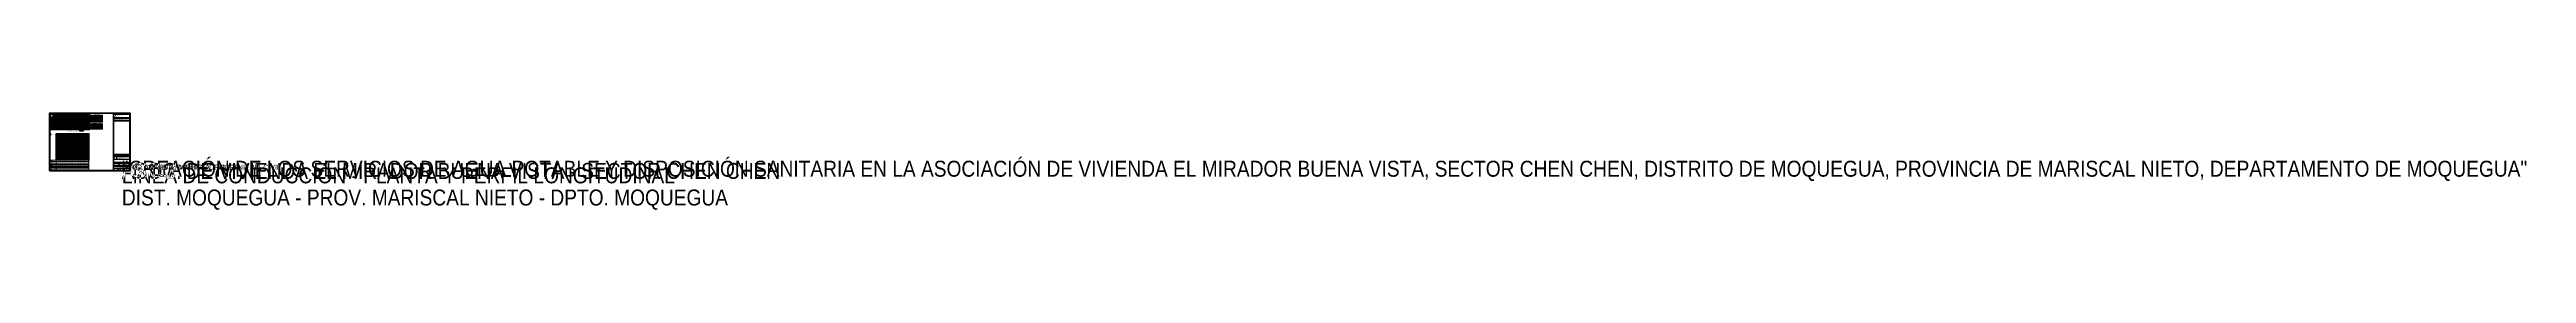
# Paper-space layout 'LC-01 CONDUCCION' of a CAD drawing. Header units: metres. Extents: x 25 to 24789, y -381 to 584.
# The model-space entities are those that its viewports show. They can reach past a viewport. Long polylines and large blocks are cut down to what shows.
import ezdxf
from ezdxf.enums import TextEntityAlignment as Align

# ---------------------------------------------------------------- set-up
doc = ezdxf.new("R2018")
doc.units = ezdxf.units.M
for name, pattern in [('CENTER', [5.08, 3.175, -0.635, 0.635, -0.635]), ('DASHED', [1.524, 1.27, -0.254]), ('DASHED2', [0.762, 0.635, -0.127])]:
    doc.linetypes.add(name, pattern=pattern)
for name, color, linetype, lineweight in [('ALIN-AV1', 8, 'CENTER', 13), ('ALIN-C07', 8, 'CENTER', 13), ('ALIN-C08', 8, 'CENTER', 13), ('ALIN-C18', 8, 'CENTER', 13), ('ALIN-LA', 8, 'CENTER', 13), ('ALIN-LC', 8, 'CENTER', 13), ('ALIN-PNORTE', 8, 'CENTER', 13), ('ALIN-POESTE', 8, 'CENTER', 13), ('ALIN-SN01', 8, 'CENTER', 13), ('ALIN-SN02', 8, 'CENTER', 13), ('AP-ESTRUC-TXT', 1, 'Continuous', 18), ('AP-ESTRUCTURAS', 1, 'Continuous', 35), ('AP-LC', 134, 'Continuous', 35), ('AP-LC-TXT', 134, 'Continuous', 18), ('AP-LI', 30, 'Continuous', 35), ('AP-LI-TXT', 30, 'Continuous', 18), ('AP-NODOS', 1, 'Continuous', 18), ('AP-RED-075', 5, 'Continuous', 35), ('AP-RED-090', 140, 'Continuous', 40), ('AP-RED-110', 170, 'Continuous', 50), ('AP-SECTORES-TXT', 211, 'Continuous', 18), ('AP-VALVULAS', 42, 'Continuous', 25), ('AP-VRP', 6, 'Continuous', 35), ('C-TOPO-MAJR', 33, 'Continuous', 25), ('C-TOPO-MINR', 253, 'Continuous', 13), ('C-TOPO-TEXT', 33, 'Continuous', 13), ('LAM-CAJETIN', 7, 'Continuous', 25), ('LAM-GRILLA-TXT', 8, 'Continuous', 13), ('LAM-IMG', 7, 'Continuous', 9), ('LAM-MARCO', 7, 'Continuous', 50), ('LAM-NORTE', 7, 'Continuous', 25), ('LAM-ROTULO', 7, 'Continuous', 35), ('LAM-TABLA', 7, 'Continuous', 18), ('LAM-TXT', 7, 'Continuous', 25), ('LOTE', 7, 'Continuous', 18), ('LOTE_NUMERO', 8, 'Continuous', 13), ('MANZANA', 3, 'Continuous', 25), ('MANZANA_LETRA', 3, 'Continuous', 18), ('PERF-BANDAS', 7, 'Continuous', 18), ('PERF-EST', 6, 'Continuous', 18), ('PERF-GRILLA', 252, 'Continuous', 9), ('PERF-HGL', 134, 'DASHED2', 25), ('PERF-MARCO', 7, 'Continuous', 35), ('PERF-RASANTE', 1, 'Continuous', 35), ('PERF-TERRENO', 32, 'Continuous', 25), ('PERF-TXT', 7, 'Continuous', 18), ('PERIMETRO', 1, 'Continuous', 35), ('RELIEVE_LIMITE', 6, 'Continuous', 18), ('VERTICES', 1, 'Continuous', 13), ('VIA_BORDE', 8, 'Continuous', 18), ('VIAS_NOMBRE', 5, 'Continuous', 18)]:
    doc.layers.add(name, color=color, linetype=linetype, lineweight=lineweight)
doc.layers.add('LAM-VP', color=8, linetype='Continuous', lineweight=9, plot=False)
doc.layers.get('LAM-VP').off()
doc.styles.add('$3$Scale Bar', font='arial.ttf')
doc.styles.add('$4$STRETCH', font='SIMPLEX', dxfattribs={"width": 1.5})
doc.styles.add('ARIAL', font='arial.ttf')
doc.styles.add('ARIAL-B', font='arialbd.ttf')
picture_1 = doc.add_image_def('image3.png', size_in_pixel=(482, 414))

# ---------------------------------------------------------------- blocks, each defined once
blk = doc.blocks.new('CRP6')
for p, q in [((-0.5, -0.5), (0.5, 0.5)), ((-0.5, 0.5), (0.5, -0.5))]:
    blk.add_line(p, q)
blk.add_lwpolyline([(-0.5, -0.5), (0.5, -0.5), (0.5, 0.5), (-0.5, 0.5)], close=True)
blk = doc.blocks.new('CAJETIN_A1_UNAM')
at = {"layer": 'LAM-CAJETIN'}
for p, q in [((666, 165), (831, 165)), ((666, 160), (831, 160)), ((666, 155), (831, 155)), ((666, 150), (831, 150)), ((666, 124), (831, 124)), ((666, 96), (831, 96)), ((666, 80), (831, 80)), ((666, 56), (831, 56)), ((666, 34), (831, 34)), ((674, 62.5), (713, 62.5)), ((682, 150), (682, 165)), ((712, 150), (712, 165)), ((716, 10), (716, 34)), ((721, 56), (721, 80)), ((729, 62.5), (768, 62.5)), ((761, 10), (761, 34)), ((776, 56), (776, 80)), ((784, 62.5), (823, 62.5)), ((806, 150), (806, 165))]:
    blk.add_line(p, q, dxfattribs=at)
at = {"layer": 'LAM-ROTULO'}
blk.add_line((666, 172), (831, 172), dxfattribs=at)
at = {"layer": 'LAM-TXT', "style": 'ARIAL-B', "width": 0.9}
for s, p in [('PROYECTO:', (668, 121.8)), ('UBICACIÓN:', (668, 93.8)), ('DISEÑO Y DIBUJO:', (668, 77.8)), ('PLANO:', (668, 53.8)), ('ESCALA:', (668, 31.8)), ('FECHA:', (718, 31.8)), ('REVISADO:', (723, 77.8)), ('LÁMINA:', (763, 31.8)), ('DOCENTE:', (778, 77.8))]:
    blk.add_text(s, height=2, dxfattribs=at).set_placement(p, align=Align.TOP_LEFT)
at = {"layer": 'LAM-TXT', "width": 0.9}
for s, height, style, p in [('REV.', 2, 'ARIAL-B', (674, 162.5)), ('FORMATO A1', 2, 'ARIAL', (691, 13.8)), ('FIRMA Y SELLO', 2, 'ARIAL', (693.5, 59.5)), ('FECHA', 2, 'ARIAL-B', (697, 162.5)), ('CUADRO DE REVISIONES', 2.5, 'ARIAL-B', (748.5, 168.5)), ('FIRMA Y SELLO', 2, 'ARIAL', (748.5, 59.5)), ('DESCRIPCIÓN', 2, 'ARIAL-B', (759, 162.5)), ('FIRMA Y SELLO', 2, 'ARIAL', (803.5, 59.5)), ('V°B°', 2, 'ARIAL-B', (818.5, 162.5))]:
    blk.add_text(s, height=height, dxfattribs=dict(at, style=style)).set_placement(p, align=Align.MIDDLE_CENTER)
for s, height, style, p in [('CURSO: ABASTECIMIENTO DE AGUA Y ALCANTARILLADO', 2, 'ARIAL', (698, 127.6)), ('ESCUELA PROFESIONAL DE INGENIERÍA CIVIL', 2.5, 'ARIAL-B', (698, 132.3)), ('UNIVERSIDAD NACIONAL DE MOQUEGUA', 3.5, 'ARIAL-B', (698, 142)), ('FACULTAD DE INGENIERÍA Y ARQUITECTURA', 2.5, 'ARIAL', (698, 137))]:
    blk.add_text(s, height=height, dxfattribs=dict(at, style=style)).set_placement(p)
for tag, height, style, p in [('REV', 2, 'ARIAL', (674, 157.5)), ('ESCALA', 3, 'ARIAL-B', (691, 21)), ('REV_FECHA', 2, 'ARIAL', (697, 157.5)), ('FECHA', 2.5, 'ARIAL', (738.5, 21)), ('REV_DESC', 2, 'ARIAL', (759, 157.5)), ('CODIGO', 7, 'ARIAL-B', (796, 22.5)), ('NUMERO', 2, 'ARIAL', (796, 13.8))]:
    blk.add_attdef(tag, text='', height=height, dxfattribs=dict(at, style=style)).set_placement(p, align=Align.MIDDLE_CENTER)
at = {"layer": 'LAM-TXT', "lineweight": 30, "width": 0.9, "flags": 104}
for tag, height, p in [('DISENO', 2, (693.5, 70.5)), ('REVISADO', 2, (748.5, 70.5)), ('UBICACION', 2.5, (748.5, 86.6)), ('PLANO', 5, (748.5, 43)), ('PROYECTO', 2.5, (748.5, 108.6)), ('DOCENTE', 2, (803.5, 70.5))]:
    blk.add_attdef(tag, text='', height=height, dxfattribs=at).set_placement(p, align=Align.MIDDLE_CENTER)
at = {"layer": 'LAM-IMG'}
image = blk.add_image(picture_1, insert=(669.5, 126), size_in_units=(25.6, 22), dxfattribs=at)
image.dxf.flags = 7
blk = doc.blocks.new('*U224')
at = {"color": 0, "linetype": 'ByBlock', "lineweight": -2}
for points in [[(-0.06, 0), (0.06, 0)], [(0, -0.06), (0, 0.45), (-0.03, 0.14), (0, 0.14)]]:
    blk.add_lwpolyline(points, dxfattribs=at)
at = {"color": 0, "linetype": 'ByBlock', "lineweight": -2, "style": '$4$STRETCH', "width": 1.5}
for s, p in [('W', (-0.14, 0)), ('N', (0.06, 0.4)), ('E', (0.14, 0)), ('S', (0, -0.14))]:
    blk.add_text(s, height=0.0618, rotation=0.56703, dxfattribs=at).set_placement(p, align=Align.MIDDLE)
blk = doc.blocks.new('*U226')
for p, q in [((0, 2), (0, 3)), ((40, 2), (0, 2)), ((0, 0), (0, 2)), ((0, 0), (40, 0)), ((5, 0), (5, 2)), ((5, 1), (10, 1)), ((10, 0), (10, 2)), ((20, 2), (20, 3)), ((20, 0), (20, 2)), ((20, 1), (40, 1)), ((40, 2), (40, 3)), ((40, 0), (40, 2))]:
    blk.add_line(p, q)
at = {"style": '$3$Scale Bar'}
for tag, p in [('Map.ScaleBar.Div0', (0, 4)), ('Map.ScaleBar.Div', (20, 4)), ('Map.ScaleBar.Div2', (40, 4))]:
    blk.add_attdef(tag, text='', height=1.33, dxfattribs=at).set_placement(p, align=Align.BOTTOM_CENTER)
blk.add_attdef('Map.ScaleBar.Units.Label', text='', height=1.33, dxfattribs=at).set_placement((41, 1), align=Align.MIDDLE_LEFT)
blk = doc.blocks.new('CURVAS_NIVEL')
at = {"layer": 'C-TOPO-MAJR'}
for points, elevation in [([(296089, 8096488), (296091, 8096489)], 3075), ([(296098, 8096492), (296116, 8096477), (296118, 8096474), (296125, 8096466), (296128, 8096463), (296131, 8096460), (296135, 8096457), (296137, 8096455), (296138, 8096454), (296140, 8096451), (296142, 8096448), (296142, 8096447), (296143, 8096444), (296147, 8096421), (296147, 8096418), (296147, 8096417), (296147, 8096414), (296145, 8096402), (296144, 8096399), (296144, 8096397), (296145, 8096396), (296145, 8096393), (296147, 8096388), (296149, 8096384), (296153, 8096376), (296154, 8096373), (296156, 8096369), (296159, 8096358), (296160, 8096355), (296160, 8096352), (296161, 8096331), (296160, 8096328)], 3075), ([(296106, 8096496), (296116, 8096488), (296124, 8096481), (296131, 8096475), (296146, 8096463), (296148, 8096462), (296149, 8096460), (296150, 8096459), (296156, 8096450), (296160, 8096444), (296162, 8096441), (296162, 8096438), (296163, 8096435), (296164, 8096427), (296165, 8096424), (296164, 8096421), (296161, 8096412), (296161, 8096409), (296160, 8096406), (296160, 8096405), (296163, 8096385), (296164, 8096382), (296165, 8096379), (296167, 8096375), (296168, 8096370), (296171, 8096361), (296172, 8096357), (296172, 8096354), (296172, 8096331), (296171, 8096328)], 3080), ([(296123, 8096492), (296131, 8096486), (296141, 8096480), (296149, 8096474), (296152, 8096472), (296156, 8096469), (296158, 8096468), (296159, 8096467), (296162, 8096463), (296171, 8096451), (296174, 8096447), (296175, 8096445), (296175, 8096444), (296176, 8096441), (296177, 8096438), (296178, 8096424), (296179, 8096421), (296178, 8096420), (296178, 8096417), (296175, 8096409), (296174, 8096406), (296174, 8096405), (296174, 8096403), (296174, 8096400), (296176, 8096388), (296177, 8096376), (296178, 8096372), (296181, 8096363), (296181, 8096360), (296182, 8096358), (296182, 8096355), (296181, 8096349), (296181, 8096346), (296182, 8096336), (296182, 8096331), (296182, 8096328)], 3085), ([(296137, 8096492), (296152, 8096483), (296161, 8096477), (296164, 8096475), (296166, 8096474), (296170, 8096470), (296179, 8096464), (296180, 8096463), (296181, 8096462), (296185, 8096457), (296189, 8096453), (296190, 8096451), (296191, 8096448), (296192, 8096444), (296193, 8096441), (296193, 8096439), (296193, 8096435), (296193, 8096427), (296193, 8096424), (296193, 8096423), (296192, 8096420), (296186, 8096403), (296185, 8096400), (296185, 8096397), (296186, 8096388), (296187, 8096378), (296187, 8096373), (296189, 8096366), (296189, 8096361), (296190, 8096354), (296190, 8096346), (296190, 8096333), (296190, 8096330)], 3090), ([(296152, 8096492), (296161, 8096488), (296168, 8096484), (296180, 8096478), (296183, 8096476), (296194, 8096470), (296197, 8096468), (296201, 8096466), (296203, 8096465), (296204, 8096464), (296207, 8096460), (296210, 8096453), (296212, 8096450), (296212, 8096448), (296213, 8096445), (296213, 8096439), (296213, 8096438), (296213, 8096436), (296212, 8096435), (296212, 8096433), (296207, 8096426), (296203, 8096420), (296202, 8096417), (296195, 8096400), (296195, 8096397), (296194, 8096396), (296194, 8096393), (296194, 8096387), (296197, 8096370), (296197, 8096358), (296198, 8096351), (296198, 8096336), (296198, 8096331), (296197, 8096328)], 3095), ([(296174, 8096492), (296186, 8096486), (296191, 8096485), (296209, 8096481), (296211, 8096480), (296212, 8096479), (296213, 8096478), (296215, 8096477), (296216, 8096475), (296217, 8096472), (296223, 8096459), (296224, 8096457), (296224, 8096456), (296224, 8096453), (296223, 8096444), (296223, 8096436), (296223, 8096435), (296222, 8096433), (296221, 8096430), (296219, 8096427), (296212, 8096415), (296211, 8096412), (296209, 8096409), (296205, 8096397), (296204, 8096394), (296203, 8096393), (296203, 8096391), (296203, 8096388), (296205, 8096370), (296205, 8096357), (296205, 8096334), (296205, 8096331), (296205, 8096328)], 3100), ([(296216, 8096489), (296219, 8096487), (296227, 8096481), (296230, 8096478), (296231, 8096477), (296232, 8096475), (296233, 8096472), (296234, 8096469), (296235, 8096463), (296236, 8096460), (296235, 8096457), (296234, 8096450), (296233, 8096438), (296233, 8096435), (296232, 8096432), (296230, 8096429), (296229, 8096426), (296222, 8096416), (296218, 8096408), (296216, 8096406), (296215, 8096402), (296213, 8096397), (296212, 8096394), (296212, 8096393), (296212, 8096391), (296212, 8096388), (296212, 8096379), (296212, 8096372), (296213, 8096364), (296213, 8096351), (296213, 8096340), (296213, 8096331), (296213, 8096330)], 3105), ([(296228, 8096493), (296237, 8096486), (296239, 8096484), (296240, 8096483), (296241, 8096480), (296246, 8096471), (296247, 8096468), (296247, 8096466), (296247, 8096465), (296247, 8096462), (296244, 8096448), (296243, 8096439), (296242, 8096436), (296241, 8096433), (296240, 8096430), (296239, 8096427), (296223, 8096400), (296221, 8096397), (296221, 8096396), (296221, 8096393), (296220, 8096388), (296221, 8096379), (296220, 8096369), (296220, 8096354), (296220, 8096339), (296220, 8096330)], 3110), ([(296248, 8096489), (296249, 8096487), (296252, 8096481), (296254, 8096477), (296255, 8096474), (296256, 8096471), (296256, 8096468), (296256, 8096465), (296256, 8096460), (296253, 8096448), (296252, 8096439), (296251, 8096436), (296251, 8096435), (296249, 8096430), (296248, 8096427), (296238, 8096411), (296233, 8096402), (296231, 8096397), (296230, 8096394), (296229, 8096390), (296228, 8096360), (296227, 8096330)], 3115), ([(296259, 8096492), (296261, 8096487), (296261, 8096484), (296262, 8096481), (296264, 8096468), (296264, 8096466), (296264, 8096463), (296263, 8096456), (296262, 8096447), (296260, 8096436), (296259, 8096433), (296259, 8096432), (296258, 8096429), (296246, 8096409), (296240, 8096397), (296239, 8096394), (296239, 8096393), (296238, 8096390), (296238, 8096387), (296236, 8096361), (296235, 8096352), (296234, 8096330)], 3120), ([(296267, 8096496), (296271, 8096478), (296272, 8096468), (296272, 8096465), (296272, 8096459), (296271, 8096447), (296270, 8096442), (296269, 8096435), (296268, 8096432), (296267, 8096429), (296257, 8096412), (296255, 8096408), (296249, 8096397), (296248, 8096394), (296248, 8096393), (296246, 8096384), (296245, 8096376), (296244, 8096364), (296243, 8096357), (296242, 8096348), (296241, 8096339), (296238, 8096310)], 3125), ([(296278, 8096493), (296279, 8096480), (296280, 8096475), (296280, 8096468), (296280, 8096463), (296280, 8096450), (296279, 8096447), (296276, 8096432), (296275, 8096429), (296275, 8096427), (296273, 8096424), (296265, 8096411), (296263, 8096406), (296258, 8096396), (296257, 8096394), (296256, 8096391), (296254, 8096376), (296253, 8096367), (296251, 8096357), (296249, 8096345), (296247, 8096331), (296246, 8096318)], 3130), ([(296287, 8096493), (296288, 8096484), (296288, 8096481), (296288, 8096472), (296289, 8096450), (296288, 8096447), (296288, 8096445), (296284, 8096430), (296283, 8096427), (296283, 8096426), (296281, 8096423), (296275, 8096412), (296273, 8096408), (296267, 8096396), (296266, 8096393), (296265, 8096391), (296263, 8096378), (296258, 8096355), (296255, 8096336), (296254, 8096328)], 3135), ([(296426, 8096324), (296434, 8096330), (296441, 8096337), (296455, 8096347)], 3135), ([(296297, 8096490), (296298, 8096478), (296299, 8096456), (296299, 8096451), (296299, 8096447), (296298, 8096441), (296297, 8096435), (296296, 8096432), (296296, 8096430), (296294, 8096427), (296292, 8096424), (296286, 8096415), (296281, 8096407), (296279, 8096402), (296276, 8096396), (296275, 8096394), (296274, 8096391), (296264, 8096337), (296263, 8096331), (296262, 8096321)], 3140), ([(296411, 8096324), (296420, 8096331), (296429, 8096338), (296440, 8096347), (296453, 8096357)], 3140), ([(296307, 8096489), (296309, 8096475), (296310, 8096469), (296310, 8096451), (296310, 8096444), (296309, 8096436), (296308, 8096433), (296308, 8096432), (296307, 8096430), (296306, 8096429), (296294, 8096413), (296291, 8096408), (296287, 8096400), (296285, 8096398), (296285, 8096396), (296284, 8096391), (296273, 8096334), (296272, 8096328)], 3145), ([(296401, 8096328), (296406, 8096331), (296417, 8096340), (296423, 8096344), (296430, 8096349), (296437, 8096356), (296444, 8096361), (296450, 8096367)], 3145), ([(296317, 8096493), (296320, 8096475), (296321, 8096469), (296322, 8096445), (296322, 8096442), (296322, 8096441), (296322, 8096439), (296320, 8096436), (296318, 8096430), (296317, 8096429), (296317, 8096427), (296307, 8096414), (296298, 8096402), (296295, 8096397), (296294, 8096394), (296293, 8096391), (296290, 8096379), (296287, 8096362), (296284, 8096345), (296281, 8096328)], 3150), ([(296376, 8096319), (296391, 8096331), (296398, 8096336), (296414, 8096347), (296419, 8096351), (296423, 8096355), (296432, 8096364), (296443, 8096374), (296447, 8096378)], 3150), ([(296417, 8096483), (296413, 8096486), (296408, 8096488)], 3155), ([(296327, 8096496), (296329, 8096484), (296331, 8096469), (296332, 8096457), (296335, 8096442), (296335, 8096439), (296335, 8096438), (296334, 8096436), (296333, 8096435), (296332, 8096433), (296326, 8096424), (296317, 8096412), (296314, 8096408), (296306, 8096394), (296304, 8096391), (296304, 8096390), (296303, 8096387), (296299, 8096375), (296298, 8096370), (296297, 8096366), (296296, 8096360), (296296, 8096355), (296296, 8096345), (296295, 8096339), (296295, 8096334), (296294, 8096331), (296294, 8096330)], 3155), ([(296374, 8096330), (296383, 8096336), (296396, 8096344), (296402, 8096348), (296411, 8096355), (296415, 8096358), (296423, 8096366), (296425, 8096369), (296431, 8096376), (296434, 8096379), (296435, 8096381), (296440, 8096385), (296452, 8096394)], 3155), ([(296431, 8096474), (296414, 8096485), (296408, 8096488), (296397, 8096495)], 3160), ([(296338, 8096492), (296340, 8096478), (296342, 8096460), (296343, 8096457), (296345, 8096451), (296347, 8096442), (296348, 8096441), (296348, 8096439), (296348, 8096436), (296347, 8096433), (296347, 8096432), (296346, 8096430), (296346, 8096429), (296344, 8096426), (296342, 8096425), (296335, 8096417), (296324, 8096406), (296322, 8096403), (296320, 8096400), (296315, 8096391), (296314, 8096388), (296313, 8096385), (296310, 8096379), (296308, 8096370), (296306, 8096366), (296306, 8096363), (296306, 8096360), (296306, 8096358), (296306, 8096355), (296307, 8096351), (296308, 8096346), (296311, 8096340), (296313, 8096334), (296314, 8096333), (296315, 8096332), (296317, 8096330), (296318, 8096329)], 3160), ([(296345, 8096329), (296353, 8096331), (296359, 8096332), (296360, 8096333), (296363, 8096334), (296368, 8096336), (296375, 8096340), (296393, 8096351), (296397, 8096354), (296402, 8096357), (296406, 8096361), (296415, 8096370), (296417, 8096374), (296426, 8096385), (296429, 8096388), (296431, 8096390), (296449, 8096403)], 3160), ([(296462, 8096453), (296438, 8096469), (296434, 8096472), (296431, 8096474)], 3160), ([(296332, 8096342), (296333, 8096342), (296336, 8096342), (296351, 8096342), (296357, 8096342), (296360, 8096343), (296363, 8096344), (296368, 8096345), (296371, 8096347), (296377, 8096350), (296383, 8096354), (296385, 8096355), (296387, 8096357), (296390, 8096361), (296394, 8096364), (296405, 8096375), (296410, 8096380), (296411, 8096381), (296417, 8096388), (296420, 8096393), (296423, 8096396), (296425, 8096397), (296428, 8096399), (296444, 8096409), (296447, 8096411)], 3165), ([(296466, 8096450), (296444, 8096465), (296435, 8096471), (296429, 8096474), (296423, 8096478), (296414, 8096484), (296410, 8096487), (296397, 8096495)], 3165), ([(296348, 8096492), (296348, 8096487), (296351, 8096469), (296351, 8096466), (296352, 8096463), (296353, 8096459), (296355, 8096454), (296359, 8096444), (296360, 8096441), (296360, 8096439), (296360, 8096436), (296360, 8096432), (296359, 8096429), (296358, 8096426), (296357, 8096423), (296355, 8096420), (296353, 8096417), (296350, 8096414), (296338, 8096403), (296331, 8096397), (296329, 8096395), (296327, 8096393), (296326, 8096391), (296324, 8096388), (296321, 8096382), (296318, 8096372), (296316, 8096367), (296315, 8096364), (296315, 8096363), (296315, 8096361), (296315, 8096360), (296316, 8096357), (296318, 8096352), (296319, 8096351), (296320, 8096349), (296323, 8096346), (296324, 8096345), (296326, 8096344), (296327, 8096343), (296329, 8096342), (296332, 8096342)], 3165), ([(296356, 8096352), (296359, 8096353), (296362, 8096353), (296365, 8096353), (296366, 8096354), (296368, 8096354), (296369, 8096355), (296372, 8096357), (296374, 8096358), (296375, 8096360), (296379, 8096366), (296381, 8096368), (296386, 8096372), (296390, 8096376), (296399, 8096384), (296404, 8096388), (296406, 8096390), (296410, 8096394), (296417, 8096402), (296419, 8096404), (296420, 8096405), (296424, 8096408), (296429, 8096411), (296432, 8096412), (296443, 8096417), (296458, 8096425)], 3170), ([(296446, 8096463), (296435, 8096471), (296431, 8096473), (296413, 8096484), (296408, 8096487), (296398, 8096494)], 3170), ([(296358, 8096489), (296361, 8096468), (296362, 8096463), (296363, 8096459), (296369, 8096445), (296370, 8096442), (296371, 8096438), (296372, 8096432), (296372, 8096429), (296372, 8096426), (296371, 8096423), (296368, 8096415), (296365, 8096410), (296362, 8096406), (296360, 8096404), (296351, 8096394), (296347, 8096388), (296339, 8096380), (296335, 8096375), (296333, 8096373), (296329, 8096370), (296327, 8096368), (296327, 8096367), (296326, 8096366), (296325, 8096364), (296325, 8096363), (296326, 8096361), (296326, 8096361), (296326, 8096360), (296327, 8096359), (296329, 8096357), (296330, 8096357), (296333, 8096355), (296336, 8096355), (296345, 8096353), (296353, 8096353), (296356, 8096352)], 3170), ([(296390, 8096402), (296392, 8096402), (296393, 8096402), (296398, 8096405), (296411, 8096412), (296423, 8096417), (296438, 8096423), (296447, 8096427)], 3175), ([(296447, 8096462), (296439, 8096468), (296434, 8096471), (296429, 8096474), (296417, 8096481), (296412, 8096484), (296408, 8096486), (296397, 8096493)], 3175), ([(296368, 8096490), (296368, 8096486), (296370, 8096471), (296370, 8096468), (296371, 8096465), (296372, 8096462), (296378, 8096448), (296379, 8096444), (296381, 8096435), (296383, 8096427), (296384, 8096424), (296385, 8096415), (296385, 8096412), (296387, 8096406), (296387, 8096405), (296388, 8096403), (296389, 8096402), (296390, 8096402)], 3175), ([(296405, 8096427), (296413, 8096426), (296416, 8096426), (296417, 8096426), (296422, 8096427), (296434, 8096430), (296435, 8096430), (296438, 8096432), (296450, 8096438)], 3180), ([(296457, 8096454), (296445, 8096463), (296438, 8096468), (296434, 8096471), (296429, 8096473), (296419, 8096480), (296414, 8096483), (296411, 8096484), (296410, 8096485), (296407, 8096487), (296401, 8096490)], 3180), ([(296378, 8096496), (296377, 8096487), (296377, 8096483), (296377, 8096478), (296378, 8096475), (296378, 8096473), (296384, 8096455), (296389, 8096442), (296392, 8096436), (296393, 8096433), (296395, 8096430), (296396, 8096429), (296398, 8096429), (296405, 8096427)], 3180), ([(296419, 8096439), (296423, 8096439), (296426, 8096439), (296432, 8096439), (296435, 8096440), (296437, 8096440), (296440, 8096442), (296446, 8096445)], 3185), ([(296446, 8096461), (296441, 8096465), (296435, 8096469), (296433, 8096471), (296431, 8096472), (296428, 8096473), (296420, 8096478), (296413, 8096483), (296411, 8096484), (296410, 8096484), (296408, 8096485), (296404, 8096487), (296399, 8096490)], 3185), ([(296387, 8096490), (296387, 8096487), (296386, 8096484), (296387, 8096481), (296387, 8096480), (296388, 8096477), (296391, 8096469), (296394, 8096459), (296396, 8096456), (296397, 8096454), (296402, 8096448), (296404, 8096445), (296405, 8096443), (296407, 8096442), (296410, 8096441), (296414, 8096440), (296419, 8096439)], 3185), ([(296423, 8096451), (296428, 8096450), (296431, 8096450), (296435, 8096451), (296438, 8096451), (296441, 8096452), (296447, 8096455)], 3190), ([(296445, 8096460), (296442, 8096463), (296438, 8096466), (296434, 8096469), (296432, 8096470), (296431, 8096471), (296429, 8096472), (296424, 8096475), (296416, 8096480), (296411, 8096483), (296408, 8096484), (296404, 8096486), (296401, 8096487), (296399, 8096487), (296398, 8096487), (296397, 8096486), (296396, 8096484), (296396, 8096483), (296397, 8096481), (296398, 8096478), (296402, 8096469), (296405, 8096463), (296405, 8096462), (296406, 8096460), (296408, 8096458), (296410, 8096457), (296411, 8096456), (296414, 8096454), (296417, 8096453), (296420, 8096452), (296423, 8096451)], 3190), ([(296416, 8096484), (296413, 8096486)], 3150), ([(296421, 8096481), (296418, 8096483)], 3150), ([(296422, 8096480), (296418, 8096483)], 3155), ([(296047, 8096360), (296053, 8096353), (296054, 8096351), (296056, 8096347), (296063, 8096333), (296064, 8096330)], 3035), ([(296050, 8096393), (296051, 8096393), (296053, 8096393), (296054, 8096391), (296055, 8096390), (296056, 8096387), (296059, 8096379), (296060, 8096376), (296061, 8096372), (296070, 8096354), (296074, 8096344), (296077, 8096336), (296078, 8096333), (296079, 8096330)], 3040), ([(296050, 8096404), (296059, 8096411), (296062, 8096414), (296063, 8096414), (296065, 8096414), (296066, 8096414), (296066, 8096413), (296068, 8096408), (296074, 8096384), (296075, 8096381), (296078, 8096372), (296081, 8096366), (296083, 8096358), (296086, 8096345), (296087, 8096342), (296087, 8096339), (296087, 8096334), (296087, 8096319)], 3045), ([(296050, 8096413), (296054, 8096416), (296059, 8096420), (296065, 8096426), (296068, 8096428), (296069, 8096429), (296071, 8096430), (296072, 8096430), (296074, 8096429), (296074, 8096429), (296075, 8096428), (296077, 8096427), (296079, 8096424), (296080, 8096421), (296084, 8096405), (296086, 8096397), (296087, 8096391), (296088, 8096382), (296089, 8096379), (296096, 8096352), (296099, 8096343), (296099, 8096340), (296099, 8096337), (296099, 8096330)], 3050), ([(296048, 8096422), (296051, 8096425), (296053, 8096426), (296060, 8096431), (296063, 8096433), (296071, 8096439), (296074, 8096441), (296075, 8096442), (296077, 8096442), (296078, 8096442), (296080, 8096442), (296081, 8096441), (296083, 8096439), (296089, 8096433), (296091, 8096432), (296092, 8096430), (296092, 8096429), (296093, 8096427), (296094, 8096424), (296095, 8096418), (296098, 8096399), (296099, 8096394), (296100, 8096382), (296100, 8096379), (296103, 8096370), (296107, 8096357), (296111, 8096342), (296112, 8096337), (296112, 8096334), (296112, 8096333), (296112, 8096330)], 3055), ([(296050, 8096428), (296054, 8096434), (296057, 8096437), (296060, 8096439), (296063, 8096443), (296065, 8096444), (296071, 8096448), (296077, 8096453), (296078, 8096454), (296080, 8096455), (296081, 8096455), (296083, 8096455), (296084, 8096454), (296087, 8096453), (296090, 8096451), (296093, 8096448), (296096, 8096445), (296101, 8096441), (296102, 8096439), (296102, 8096438), (296104, 8096435), (296105, 8096429), (296106, 8096424), (296109, 8096406), (296110, 8096402), (296111, 8096396), (296111, 8096385), (296111, 8096382), (296112, 8096379), (296114, 8096375), (296116, 8096370), (296118, 8096363), (296121, 8096354), (296123, 8096345), (296125, 8096336), (296125, 8096333), (296125, 8096330)], 3060), ([(296054, 8096436), (296056, 8096438), (296059, 8096441), (296066, 8096452), (296071, 8096457), (296072, 8096459), (296074, 8096460), (296077, 8096462), (296081, 8096465), (296083, 8096466), (296084, 8096467), (296086, 8096467), (296087, 8096467), (296089, 8096467), (296095, 8096464), (296098, 8096462), (296100, 8096460), (296102, 8096458), (296105, 8096455), (296110, 8096450), (296112, 8096447), (296113, 8096445), (296114, 8096444), (296114, 8096442), (296120, 8096417), (296121, 8096414), (296121, 8096409), (296121, 8096403), (296121, 8096391), (296121, 8096388), (296122, 8096387), (296123, 8096384), (296130, 8096369), (296134, 8096360), (296135, 8096357), (296136, 8096355), (296136, 8096352), (296137, 8096342), (296137, 8096339), (296136, 8096325)], 3065), ([(296048, 8096428), (296051, 8096431)], 3065), ([(296051, 8096432), (296054, 8096436)], 3065), ([(296071, 8096461), (296072, 8096463), (296075, 8096465), (296080, 8096471), (296082, 8096474), (296083, 8096475), (296086, 8096478), (296087, 8096480), (296089, 8096480), (296090, 8096480), (296092, 8096480), (296093, 8096480), (296095, 8096479), (296102, 8096475), (296105, 8096473), (296107, 8096472), (296110, 8096468), (296123, 8096453), (296125, 8096450), (296126, 8096448), (296127, 8096447), (296128, 8096444), (296133, 8096421), (296133, 8096417), (296133, 8096415), (296133, 8096414), (296132, 8096406), (296131, 8096402), (296131, 8096396), (296132, 8096393), (296132, 8096390), (296134, 8096387), (296138, 8096379), (296143, 8096370), (296144, 8096367), (296146, 8096363), (296148, 8096358), (296148, 8096355), (296149, 8096351), (296149, 8096328)], 3070), ([(296068, 8096457), (296070, 8096459)], 3070), ([(296429, 8096463), (296431, 8096462), (296432, 8096462), (296435, 8096462), (296437, 8096462), (296438, 8096463), (296437, 8096465), (296435, 8096466), (296431, 8096469), (296429, 8096470), (296428, 8096471), (296425, 8096473), (296424, 8096474), (296422, 8096475), (296421, 8096475), (296418, 8096477), (296416, 8096477), (296414, 8096478), (296414, 8096477), (296414, 8096475), (296415, 8096474), (296416, 8096472), (296417, 8096470), (296419, 8096469), (296423, 8096466), (296426, 8096464), (296429, 8096463)], 3195), ([(296426, 8096478), (296422, 8096480)], 3155), ([(296430, 8096475), (296427, 8096477)], 3155), ([(296438, 8096470), (296434, 8096472)], 3155), ([(296442, 8096467), (296439, 8096469)], 3155), ([(296447, 8096464), (296443, 8096466)], 3155)]:
    blk.add_lwpolyline(points, dxfattribs=dict(at, elevation=elevation))
at = {"layer": 'C-TOPO-MINR'}
for points, elevation in [([(296071, 8096462), (296072, 8096463), (296074, 8096465), (296083, 8096476), (296086, 8096480), (296087, 8096482), (296089, 8096483), (296090, 8096483), (296092, 8096483), (296095, 8096482), (296101, 8096479), (296105, 8096476), (296108, 8096474), (296109, 8096472), (296111, 8096470), (296128, 8096450), (296129, 8096448), (296130, 8096447), (296130, 8096445), (296135, 8096421), (296136, 8096418), (296136, 8096417), (296136, 8096414), (296134, 8096405), (296134, 8096402), (296133, 8096397), (296134, 8096394), (296134, 8096393), (296135, 8096389), (296140, 8096381), (296144, 8096373), (296146, 8096370), (296147, 8096366), (296150, 8096358), (296151, 8096355), (296151, 8096352), (296151, 8096330)], 3071), ([(296078, 8096471), (296086, 8096481), (296089, 8096485), (296090, 8096486), (296092, 8096486), (296093, 8096486), (296095, 8096485), (296098, 8096483), (296102, 8096481), (296107, 8096477), (296110, 8096475), (296113, 8096471), (296125, 8096457), (296130, 8096451), (296131, 8096450), (296132, 8096448), (296133, 8096447), (296133, 8096445), (296135, 8096435), (296139, 8096420), (296139, 8096417), (296139, 8096415), (296139, 8096412), (296136, 8096403), (296136, 8096400), (296136, 8096397), (296136, 8096396), (296136, 8096394), (296137, 8096391), (296142, 8096382), (296147, 8096373), (296148, 8096370), (296150, 8096366), (296153, 8096357), (296153, 8096354), (296153, 8096351), (296154, 8096330)], 3072), ([(296084, 8096480), (296087, 8096484), (296089, 8096486), (296092, 8096488), (296093, 8096488), (296095, 8096488), (296096, 8096487), (296098, 8096486), (296101, 8096484), (296104, 8096482), (296108, 8096478), (296112, 8096475), (296115, 8096472), (296126, 8096458), (296129, 8096455), (296132, 8096453), (296134, 8096451), (296135, 8096450), (296135, 8096448), (296136, 8096447), (296137, 8096444), (296139, 8096433), (296141, 8096420), (296142, 8096417), (296142, 8096415), (296141, 8096412), (296139, 8096400), (296138, 8096397), (296138, 8096396), (296139, 8096394), (296139, 8096393), (296141, 8096390), (296144, 8096382), (296149, 8096375), (296150, 8096372), (296152, 8096367), (296155, 8096357), (296156, 8096354), (296156, 8096351), (296156, 8096330)], 3073), ([(296087, 8096485), (296089, 8096487), (296092, 8096489)], 3074), ([(296098, 8096489), (296101, 8096487), (296104, 8096485), (296113, 8096477), (296115, 8096475), (296117, 8096472), (296125, 8096463), (296128, 8096460), (296129, 8096458), (296134, 8096455), (296135, 8096453), (296137, 8096451), (296139, 8096448), (296139, 8096447), (296140, 8096444), (296142, 8096430), (296144, 8096420), (296144, 8096417), (296144, 8096414), (296141, 8096400), (296141, 8096397), (296141, 8096396), (296142, 8096393), (296144, 8096388), (296146, 8096384), (296151, 8096375), (296153, 8096372), (296156, 8096363), (296157, 8096357), (296158, 8096354), (296158, 8096351), (296158, 8096330)], 3074), ([(296101, 8096492), (296111, 8096483), (296117, 8096478), (296118, 8096477), (296120, 8096474), (296126, 8096467), (296129, 8096464), (296132, 8096462), (296137, 8096459), (296139, 8096457), (296140, 8096456), (296141, 8096454), (296143, 8096451), (296145, 8096448), (296145, 8096447), (296146, 8096444), (296149, 8096430), (296150, 8096423), (296150, 8096420), (296151, 8096418), (296150, 8096415), (296148, 8096403), (296148, 8096400), (296148, 8096399), (296149, 8096394), (296151, 8096387), (296153, 8096382), (296156, 8096375), (296158, 8096372), (296161, 8096363), (296162, 8096357), (296162, 8096355), (296163, 8096352), (296163, 8096331), (296162, 8096328)], 3076), ([(296102, 8096493), (296113, 8096484), (296119, 8096478), (296122, 8096476), (296126, 8096470), (296129, 8096467), (296132, 8096465), (296138, 8096461), (296141, 8096459), (296142, 8096457), (296144, 8096454), (296146, 8096451), (296148, 8096448), (296148, 8096447), (296149, 8096444), (296151, 8096435), (296154, 8096424), (296154, 8096421), (296154, 8096420), (296154, 8096418), (296152, 8096411), (296151, 8096405), (296151, 8096402), (296151, 8096400), (296151, 8096399), (296153, 8096391), (296154, 8096387), (296155, 8096384), (296156, 8096381), (296159, 8096375), (296160, 8096372), (296163, 8096363), (296165, 8096357), (296165, 8096355), (296165, 8096352), (296165, 8096331), (296165, 8096328)], 3077), ([(296104, 8096494), (296113, 8096486), (296120, 8096480), (296122, 8096478), (296128, 8096472), (296129, 8096470), (296132, 8096468), (296140, 8096463), (296143, 8096460), (296144, 8096459), (296145, 8096457), (296149, 8096451), (296151, 8096448), (296152, 8096445), (296156, 8096430), (296157, 8096426), (296158, 8096423), (296157, 8096420), (296155, 8096412), (296154, 8096406), (296154, 8096403), (296154, 8096402), (296154, 8096400), (296156, 8096393), (296157, 8096387), (296157, 8096384), (296159, 8096381), (296161, 8096375), (296163, 8096372), (296165, 8096363), (296167, 8096357), (296167, 8096354), (296167, 8096351), (296167, 8096336), (296167, 8096331), (296167, 8096328)], 3078), ([(296105, 8096495), (296114, 8096487), (296123, 8096480), (296125, 8096478), (296128, 8096475), (296131, 8096472), (296143, 8096463), (296144, 8096462), (296146, 8096460), (296147, 8096459), (296149, 8096456), (296154, 8096448), (296157, 8096444), (296158, 8096441), (296159, 8096438), (296160, 8096433), (296161, 8096427), (296161, 8096424), (296161, 8096423), (296161, 8096420), (296158, 8096412), (296158, 8096409), (296157, 8096406), (296157, 8096403), (296159, 8096396), (296160, 8096385), (296161, 8096382), (296162, 8096379), (296164, 8096375), (296165, 8096371), (296168, 8096361), (296169, 8096357), (296169, 8096352), (296170, 8096339), (296169, 8096331), (296169, 8096328)], 3079), ([(296117, 8096489), (296125, 8096483), (296132, 8096476), (296144, 8096467), (296149, 8096464), (296150, 8096462), (296152, 8096461), (296153, 8096459), (296161, 8096447), (296163, 8096444), (296164, 8096442), (296165, 8096441), (296165, 8096439), (296166, 8096435), (296167, 8096427), (296167, 8096424), (296167, 8096423), (296167, 8096421), (296164, 8096412), (296164, 8096409), (296163, 8096408), (296163, 8096405), (296166, 8096385), (296167, 8096381), (296170, 8096372), (296173, 8096361), (296174, 8096358), (296174, 8096355), (296174, 8096349), (296174, 8096337), (296174, 8096333), (296174, 8096330)], 3081), ([(296120, 8096488), (296135, 8096477), (296145, 8096469), (296147, 8096467), (296151, 8096465), (296153, 8096463), (296155, 8096460), (296164, 8096448), (296166, 8096444), (296167, 8096442), (296168, 8096441), (296168, 8096439), (296169, 8096436), (296170, 8096427), (296170, 8096424), (296170, 8096423), (296170, 8096420), (296166, 8096409), (296166, 8096408), (296166, 8096405), (296170, 8096381), (296171, 8096378), (296175, 8096363), (296176, 8096358), (296176, 8096355), (296176, 8096351), (296176, 8096348), (296176, 8096339), (296176, 8096331), (296175, 8096328)], 3082), ([(296119, 8096492), (296124, 8096487), (296137, 8096478), (296146, 8096471), (296149, 8096469), (296153, 8096466), (296155, 8096465), (296156, 8096463), (296157, 8096462), (296167, 8096448), (296169, 8096445), (296169, 8096444), (296170, 8096442), (296171, 8096439), (296171, 8096436), (296173, 8096426), (296173, 8096423), (296173, 8096421), (296172, 8096418), (296169, 8096409), (296169, 8096408), (296169, 8096406), (296169, 8096405), (296169, 8096400), (296173, 8096378), (296174, 8096373), (296177, 8096361), (296178, 8096358), (296178, 8096355), (296177, 8096351), (296177, 8096348), (296178, 8096337), (296178, 8096331), (296178, 8096328)], 3083), ([(296122, 8096491), (296129, 8096486), (296138, 8096480), (296147, 8096472), (296150, 8096470), (296155, 8096468), (296157, 8096466), (296158, 8096465), (296160, 8096462), (296170, 8096448), (296172, 8096445), (296172, 8096444), (296173, 8096442), (296173, 8096441), (296174, 8096438), (296175, 8096426), (296176, 8096423), (296176, 8096421), (296176, 8096420), (296175, 8096417), (296172, 8096408), (296171, 8096406), (296171, 8096405), (296171, 8096403), (296172, 8096400), (296174, 8096385), (296175, 8096376), (296177, 8096372), (296179, 8096363), (296180, 8096360), (296180, 8096358), (296180, 8096355), (296179, 8096351), (296179, 8096348), (296180, 8096336), (296180, 8096331), (296180, 8096328)], 3084), ([(296128, 8096490), (296132, 8096487), (296142, 8096481), (296144, 8096480), (296150, 8096475), (296153, 8096473), (296158, 8096470), (296159, 8096469), (296161, 8096468), (296162, 8096466), (296167, 8096460), (296171, 8096456), (296172, 8096454), (296176, 8096448), (296177, 8096447), (296178, 8096445), (296179, 8096442), (296179, 8096438), (296181, 8096424), (296181, 8096421), (296181, 8096420), (296180, 8096417), (296176, 8096406), (296176, 8096405), (296176, 8096403), (296176, 8096402), (296178, 8096390), (296179, 8096376), (296180, 8096372), (296182, 8096364), (296183, 8096360), (296183, 8096355), (296183, 8096349), (296183, 8096346), (296184, 8096334), (296184, 8096330)], 3086), ([(296133, 8096489), (296145, 8096481), (296152, 8096476), (296159, 8096472), (296161, 8096471), (296162, 8096469), (296168, 8096462), (296173, 8096457), (296174, 8096456), (296179, 8096450), (296180, 8096447), (296181, 8096444), (296182, 8096438), (296184, 8096427), (296184, 8096423), (296184, 8096421), (296184, 8096418), (296182, 8096414), (296179, 8096406), (296179, 8096405), (296178, 8096403), (296178, 8096402), (296179, 8096399), (296180, 8096391), (296181, 8096381), (296181, 8096376), (296182, 8096372), (296184, 8096364), (296185, 8096360), (296185, 8096357), (296185, 8096354), (296185, 8096346), (296185, 8096334), (296185, 8096331), (296185, 8096328)], 3087), ([(296135, 8096489), (296146, 8096483), (296153, 8096478), (296160, 8096474), (296162, 8096472), (296164, 8096470), (296168, 8096465), (296170, 8096464), (296174, 8096460), (296176, 8096459), (296178, 8096456), (296181, 8096451), (296183, 8096448), (296183, 8096447), (296184, 8096444), (296186, 8096435), (296187, 8096427), (296187, 8096424), (296187, 8096423), (296187, 8096421), (296186, 8096418), (296181, 8096405), (296181, 8096403), (296181, 8096402), (296181, 8096400), (296182, 8096393), (296182, 8096382), (296183, 8096376), (296184, 8096373), (296186, 8096364), (296186, 8096360), (296187, 8096354), (296186, 8096346), (296187, 8096336), (296187, 8096331), (296187, 8096328)], 3088), ([(296136, 8096490), (296149, 8096483), (296155, 8096479), (296162, 8096474), (296165, 8096472), (296168, 8096468), (296170, 8096467), (296177, 8096462), (296179, 8096460), (296180, 8096459), (296185, 8096451), (296186, 8096450), (296187, 8096448), (296187, 8096447), (296188, 8096444), (296188, 8096438), (296190, 8096429), (296190, 8096426), (296190, 8096424), (296190, 8096423), (296189, 8096420), (296184, 8096403), (296183, 8096402), (296183, 8096399), (296184, 8096385), (296185, 8096376), (296185, 8096373), (296187, 8096366), (296188, 8096363), (296188, 8096360), (296188, 8096354), (296188, 8096345), (296189, 8096336), (296189, 8096331), (296188, 8096328)], 3089), ([(296139, 8096492), (296158, 8096481), (296165, 8096477), (296171, 8096472), (296181, 8096466), (296183, 8096464), (296188, 8096459), (296191, 8096456), (296192, 8096454), (296193, 8096453), (296196, 8096447), (296198, 8096441), (296199, 8096438), (296199, 8096436), (296199, 8096435), (296198, 8096433), (296195, 8096423), (296188, 8096403), (296187, 8096400), (296187, 8096399), (296187, 8096394), (296187, 8096387), (296189, 8096375), (296190, 8096367), (296191, 8096361), (296191, 8096354), (296192, 8096339), (296192, 8096333), (296192, 8096330)], 3091), ([(296140, 8096493), (296150, 8096487), (296161, 8096482), (296171, 8096475), (296181, 8096469), (296185, 8096466), (296194, 8096459), (296195, 8096457), (296196, 8096456), (296198, 8096453), (296202, 8096441), (296203, 8096439), (296203, 8096438), (296203, 8096436), (296203, 8096435), (296203, 8096433), (296197, 8096421), (296190, 8096403), (296189, 8096400), (296189, 8096397), (296189, 8096393), (296189, 8096388), (296191, 8096375), (296192, 8096366), (296193, 8096357), (296193, 8096349), (296193, 8096336), (296193, 8096331), (296192, 8096327)], 3092), ([(296149, 8096490), (296153, 8096488), (296160, 8096484), (296167, 8096480), (296173, 8096477), (296179, 8096474), (296188, 8096468), (296196, 8096462), (296198, 8096460), (296199, 8096459), (296200, 8096457), (296205, 8096445), (296206, 8096443), (296207, 8096441), (296207, 8096439), (296207, 8096438), (296207, 8096436), (296206, 8096435), (296206, 8096433), (296200, 8096423), (296198, 8096419), (296192, 8096402), (296191, 8096399), (296191, 8096397), (296191, 8096394), (296191, 8096388), (296192, 8096376), (296194, 8096367), (296194, 8096360), (296195, 8096352), (296195, 8096337), (296195, 8096333), (296194, 8096330)], 3093), ([(296152, 8096490), (296161, 8096486), (296167, 8096482), (296175, 8096478), (296179, 8096476), (296185, 8096472), (296194, 8096467), (296200, 8096463), (296201, 8096462), (296203, 8096460), (296204, 8096457), (296207, 8096451), (296209, 8096447), (296209, 8096445), (296210, 8096442), (296210, 8096439), (296210, 8096438), (296210, 8096436), (296209, 8096435), (296209, 8096433), (296204, 8096426), (296202, 8096421), (296200, 8096418), (296193, 8096400), (296193, 8096397), (296192, 8096394), (296193, 8096388), (296193, 8096384), (296195, 8096369), (296196, 8096358), (296196, 8096351), (296196, 8096336), (296196, 8096333), (296196, 8096330)], 3094), ([(296161, 8096490), (296168, 8096486), (296181, 8096480), (296192, 8096474), (296195, 8096473), (296203, 8096470), (296204, 8096469), (296205, 8096468), (296207, 8096466), (296209, 8096463), (296213, 8096454), (296215, 8096451), (296215, 8096450), (296215, 8096447), (296216, 8096441), (296216, 8096438), (296215, 8096436), (296215, 8096435), (296213, 8096432), (296209, 8096424), (296206, 8096420), (296204, 8096417), (296197, 8096399), (296196, 8096396), (296196, 8096393), (296196, 8096387), (296197, 8096382), (296198, 8096372), (296199, 8096358), (296199, 8096352), (296199, 8096336), (296199, 8096333), (296199, 8096330)], 3096), ([(296152, 8096496), (296170, 8096487), (296191, 8096478), (296204, 8096473), (296206, 8096472), (296207, 8096471), (296209, 8096469), (296212, 8096464), (296216, 8096456), (296217, 8096453), (296217, 8096451), (296218, 8096450), (296218, 8096438), (296217, 8096436), (296217, 8096435), (296217, 8096433), (296216, 8096432), (296212, 8096426), (296207, 8096418), (296206, 8096415), (296199, 8096399), (296198, 8096396), (296198, 8096393), (296198, 8096388), (296198, 8096382), (296200, 8096372), (296201, 8096357), (296201, 8096336), (296201, 8096333), (296200, 8096330)], 3097), ([(296168, 8096490), (296186, 8096482), (296191, 8096480), (296203, 8096477), (296206, 8096476), (296207, 8096475), (296209, 8096474), (296211, 8096472), (296212, 8096469), (296218, 8096458), (296219, 8096454), (296220, 8096453), (296220, 8096451), (296219, 8096444), (296220, 8096438), (296219, 8096436), (296219, 8096435), (296219, 8096433), (296218, 8096432), (296215, 8096427), (296209, 8096417), (296207, 8096414), (296201, 8096399), (296200, 8096396), (296200, 8096394), (296200, 8096391), (296200, 8096388), (296200, 8096382), (296201, 8096372), (296202, 8096358), (296202, 8096351), (296202, 8096334), (296202, 8096331), (296202, 8096328)], 3098), ([(296171, 8096491), (296186, 8096484), (296191, 8096483), (296207, 8096478), (296209, 8096478), (296211, 8096477), (296212, 8096475), (296213, 8096474), (296220, 8096459), (296222, 8096456), (296222, 8096454), (296222, 8096451), (296221, 8096444), (296221, 8096436), (296221, 8096435), (296221, 8096433), (296219, 8096431), (296218, 8096428), (296211, 8096417), (296209, 8096414), (296208, 8096411), (296203, 8096399), (296202, 8096396), (296202, 8096394), (296201, 8096391), (296201, 8096388), (296202, 8096382), (296203, 8096372), (296204, 8096357), (296204, 8096334), (296204, 8096331), (296204, 8096330)], 3099), ([(296186, 8096489), (296191, 8096487), (296209, 8096483), (296212, 8096482), (296213, 8096481), (296215, 8096480), (296217, 8096478), (296218, 8096477), (296219, 8096475), (296220, 8096474), (296221, 8096472), (296226, 8096460), (296226, 8096457), (296227, 8096454), (296225, 8096443), (296225, 8096435), (296225, 8096433), (296224, 8096432), (296223, 8096429), (296221, 8096426), (296218, 8096421), (296213, 8096414), (296212, 8096411), (296210, 8096406), (296206, 8096397), (296205, 8096394), (296205, 8096393), (296205, 8096391), (296205, 8096388), (296206, 8096369), (296207, 8096355), (296207, 8096334), (296207, 8096331), (296206, 8096328)], 3101), ([(296191, 8096489), (296210, 8096485), (296212, 8096484), (296213, 8096483), (296216, 8096481), (296220, 8096478), (296221, 8096477), (296223, 8096475), (296224, 8096474), (296224, 8096472), (296227, 8096466), (296228, 8096462), (296229, 8096459), (296229, 8096456), (296227, 8096435), (296227, 8096433), (296226, 8096432), (296225, 8096429), (296222, 8096424), (296219, 8096420), (296215, 8096413), (296213, 8096410), (296212, 8096406), (296208, 8096397), (296207, 8096394), (296207, 8096393), (296207, 8096391), (296207, 8096388), (296207, 8096378), (296208, 8096364), (296208, 8096351), (296209, 8096333), (296208, 8096330)], 3102), ([(296191, 8096492), (296207, 8096488), (296212, 8096486), (296213, 8096486), (296215, 8096485), (296218, 8096483), (296221, 8096480), (296225, 8096477), (296226, 8096475), (296227, 8096474), (296228, 8096472), (296228, 8096470), (296230, 8096463), (296231, 8096460), (296231, 8096457), (296230, 8096448), (296229, 8096436), (296228, 8096433), (296228, 8096432), (296227, 8096429), (296224, 8096424), (296221, 8096419), (296216, 8096412), (296215, 8096409), (296213, 8096406), (296211, 8096400), (296209, 8096396), (296209, 8096393), (296208, 8096391), (296208, 8096388), (296209, 8096379), (296209, 8096364), (296210, 8096351), (296210, 8096333), (296210, 8096330)], 3103), ([(296213, 8096488), (296215, 8096487), (296218, 8096485), (296226, 8096478), (296228, 8096476), (296229, 8096475), (296230, 8096474), (296231, 8096471), (296233, 8096465), (296233, 8096462), (296233, 8096459), (296232, 8096448), (296231, 8096436), (296230, 8096433), (296230, 8096432), (296228, 8096429), (296225, 8096424), (296221, 8096417), (296218, 8096411), (296216, 8096408), (296214, 8096405), (296212, 8096399), (296211, 8096396), (296210, 8096393), (296210, 8096391), (296210, 8096388), (296211, 8096379), (296211, 8096372), (296211, 8096352), (296212, 8096331), (296211, 8096330)], 3104), ([(296221, 8096488), (296231, 8096480), (296233, 8096478), (296234, 8096477), (296235, 8096474), (296237, 8096469), (296237, 8096466), (296238, 8096463), (296238, 8096460), (296238, 8096457), (296236, 8096448), (296235, 8096438), (296235, 8096435), (296234, 8096432), (296233, 8096430), (296231, 8096427), (296218, 8096405), (296216, 8096402), (296215, 8096399), (296214, 8096396), (296214, 8096394), (296214, 8096391), (296214, 8096388), (296214, 8096379), (296214, 8096372), (296214, 8096351), (296214, 8096340), (296215, 8096333), (296214, 8096330)], 3106), ([(296222, 8096490), (296231, 8096483), (296233, 8096481), (296234, 8096480), (296235, 8096478), (296236, 8096477), (296237, 8096474), (296239, 8096469), (296240, 8096465), (296240, 8096462), (296240, 8096459), (296238, 8096448), (296237, 8096438), (296236, 8096435), (296236, 8096433), (296235, 8096430), (296233, 8096427), (296219, 8096403), (296218, 8096402), (296217, 8096399), (296216, 8096396), (296216, 8096394), (296215, 8096391), (296215, 8096388), (296216, 8096379), (296215, 8096370), (296216, 8096351), (296216, 8096340), (296216, 8096333), (296216, 8096330)], 3107), ([(296222, 8096493), (296233, 8096484), (296236, 8096481), (296237, 8096480), (296238, 8096478), (296239, 8096475), (296241, 8096471), (296242, 8096468), (296242, 8096466), (296243, 8096463), (296243, 8096462), (296242, 8096459), (296240, 8096448), (296239, 8096438), (296238, 8096435), (296238, 8096433), (296237, 8096430), (296235, 8096427), (296220, 8096402), (296219, 8096399), (296218, 8096396), (296217, 8096393), (296217, 8096388), (296217, 8096379), (296217, 8096370), (296217, 8096352), (296217, 8096340), (296217, 8096330)], 3108), ([(296225, 8096493), (296234, 8096485), (296236, 8096484), (296237, 8096482), (296239, 8096480), (296240, 8096478), (296243, 8096471), (296244, 8096468), (296245, 8096466), (296245, 8096465), (296245, 8096463), (296245, 8096460), (296242, 8096448), (296241, 8096438), (296240, 8096435), (296240, 8096433), (296238, 8096430), (296237, 8096427), (296222, 8096402), (296220, 8096399), (296219, 8096396), (296219, 8096393), (296219, 8096388), (296219, 8096379), (296219, 8096369), (296219, 8096352), (296219, 8096340), (296219, 8096330)], 3109), ([(296230, 8096495), (296239, 8096487), (296240, 8096485), (296242, 8096483), (296246, 8096474), (296248, 8096469), (296249, 8096468), (296249, 8096466), (296249, 8096465), (296249, 8096463), (296249, 8096460), (296246, 8096448), (296245, 8096441), (296245, 8096438), (296243, 8096433), (296242, 8096430), (296240, 8096427), (296228, 8096406), (296225, 8096400), (296223, 8096397), (296223, 8096396), (296222, 8096393), (296222, 8096388), (296222, 8096379), (296222, 8096367), (296222, 8096355), (296222, 8096339), (296222, 8096331), (296221, 8096328)], 3111), ([(296240, 8096489), (296242, 8096487), (296243, 8096485), (296249, 8096474), (296251, 8096469), (296251, 8096468), (296251, 8096466), (296251, 8096463), (296248, 8096448), (296247, 8096439), (296246, 8096436), (296245, 8096433), (296244, 8096430), (296242, 8096427), (296227, 8096402), (296226, 8096399), (296225, 8096397), (296225, 8096396), (296224, 8096393), (296224, 8096387), (296224, 8096379), (296224, 8096367), (296223, 8096355), (296223, 8096331), (296223, 8096328)], 3112), ([(296243, 8096489), (296244, 8096487), (296246, 8096484), (296250, 8096477), (296251, 8096474), (296252, 8096471), (296252, 8096469), (296253, 8096466), (296253, 8096463), (296252, 8096460), (296250, 8096448), (296248, 8096439), (296248, 8096438), (296247, 8096435), (296246, 8096432), (296245, 8096429), (296243, 8096426), (296230, 8096403), (296228, 8096399), (296227, 8096396), (296226, 8096393), (296226, 8096387), (296226, 8096379), (296225, 8096366), (296224, 8096333), (296224, 8096328)], 3113), ([(296245, 8096490), (296246, 8096488), (296248, 8096484), (296252, 8096477), (296253, 8096474), (296254, 8096471), (296254, 8096468), (296255, 8096466), (296254, 8096463), (296254, 8096459), (296252, 8096448), (296250, 8096439), (296250, 8096438), (296249, 8096435), (296247, 8096429), (296245, 8096426), (296234, 8096408), (296231, 8096402), (296229, 8096397), (296228, 8096396), (296228, 8096394), (296228, 8096391), (296227, 8096385), (296227, 8096364), (296226, 8096337), (296226, 8096328)], 3114), ([(296250, 8096490), (296252, 8096487), (296255, 8096481), (296256, 8096478), (296257, 8096472), (296258, 8096468), (296258, 8096466), (296258, 8096463), (296257, 8096459), (296255, 8096448), (296254, 8096439), (296253, 8096436), (296252, 8096433), (296251, 8096430), (296249, 8096427), (296241, 8096412), (296235, 8096402), (296233, 8096397), (296232, 8096394), (296231, 8096391), (296231, 8096382), (296229, 8096358), (296229, 8096339), (296228, 8096327)], 3116), ([(296253, 8096489), (296256, 8096484), (296257, 8096480), (296259, 8096471), (296259, 8096466), (296259, 8096465), (296259, 8096462), (296258, 8096456), (296257, 8096448), (296256, 8096439), (296255, 8096436), (296254, 8096433), (296253, 8096430), (296251, 8096427), (296242, 8096412), (296239, 8096406), (296235, 8096397), (296234, 8096394), (296233, 8096391), (296232, 8096382), (296232, 8096369), (296231, 8096358), (296231, 8096351), (296230, 8096340), (296229, 8096327)], 3117), ([(296256, 8096489), (296258, 8096484), (296259, 8096480), (296261, 8096469), (296261, 8096466), (296261, 8096462), (296260, 8096456), (296258, 8096441), (296257, 8096436), (296256, 8096433), (296255, 8096430), (296253, 8096427), (296244, 8096412), (296241, 8096406), (296237, 8096397), (296235, 8096394), (296235, 8096393), (296235, 8096390), (296234, 8096381), (296233, 8096370), (296232, 8096357), (296232, 8096340), (296231, 8096327)], 3118), ([(296258, 8096489), (296260, 8096484), (296261, 8096480), (296262, 8096468), (296263, 8096465), (296262, 8096460), (296261, 8096453), (296260, 8096442), (296259, 8096436), (296258, 8096433), (296256, 8096430), (296255, 8096427), (296247, 8096414), (296244, 8096408), (296239, 8096397), (296237, 8096394), (296237, 8096393), (296236, 8096390), (296236, 8096382), (296234, 8096357), (296233, 8096342), (296232, 8096327)], 3119), ([(296262, 8096489), (296263, 8096486), (296264, 8096481), (296266, 8096468), (296266, 8096466), (296266, 8096463), (296266, 8096460), (296265, 8096454), (296264, 8096447), (296262, 8096436), (296261, 8096433), (296260, 8096430), (296259, 8096427), (296250, 8096412), (296247, 8096408), (296242, 8096397), (296241, 8096394), (296240, 8096393), (296240, 8096388), (296238, 8096366), (296237, 8096352), (296235, 8096330)], 3121), ([(296263, 8096490), (296264, 8096486), (296266, 8096480), (296267, 8096466), (296267, 8096463), (296267, 8096460), (296266, 8096449), (296265, 8096444), (296263, 8096435), (296263, 8096432), (296261, 8096429), (296252, 8096412), (296248, 8096405), (296244, 8096397), (296243, 8096394), (296242, 8096393), (296242, 8096388), (296240, 8096370), (296238, 8096357), (296236, 8096330)], 3122), ([(296264, 8096493), (296266, 8096487), (296267, 8096478), (296269, 8096468), (296269, 8096465), (296269, 8096459), (296267, 8096447), (296267, 8096442), (296265, 8096435), (296264, 8096432), (296263, 8096429), (296253, 8096412), (296251, 8096408), (296246, 8096397), (296244, 8096394), (296244, 8096393), (296243, 8096388), (296242, 8096375), (296240, 8096358), (296237, 8096327)], 3123), ([(296267, 8096490), (296269, 8096481), (296269, 8096477), (296270, 8096468), (296271, 8096465), (296270, 8096459), (296269, 8096447), (296269, 8096442), (296267, 8096435), (296266, 8096432), (296265, 8096429), (296255, 8096412), (296253, 8096408), (296247, 8096397), (296246, 8096394), (296246, 8096393), (296245, 8096387), (296243, 8096376), (296242, 8096358), (296239, 8096325)], 3124), ([(296270, 8096492), (296273, 8096477), (296274, 8096466), (296274, 8096463), (296273, 8096457), (296273, 8096448), (296272, 8096444), (296270, 8096435), (296270, 8096432), (296269, 8096430), (296268, 8096427), (296259, 8096412), (296256, 8096408), (296251, 8096397), (296250, 8096394), (296249, 8096393), (296248, 8096382), (296247, 8096376), (296246, 8096366), (296245, 8096357), (296244, 8096348), (296242, 8096334), (296240, 8096309)], 3126), ([(296272, 8096490), (296275, 8096477), (296275, 8096474), (296275, 8096466), (296275, 8096462), (296275, 8096451), (296274, 8096447), (296274, 8096444), (296273, 8096439), (296272, 8096433), (296271, 8096430), (296270, 8096429), (296269, 8096426), (296261, 8096412), (296258, 8096408), (296253, 8096397), (296252, 8096394), (296251, 8096393), (296249, 8096382), (296248, 8096376), (296247, 8096366), (296246, 8096357), (296245, 8096346), (296243, 8096333), (296242, 8096319)], 3127), ([(296274, 8096492), (296276, 8096477), (296277, 8096468), (296277, 8096465), (296277, 8096460), (296276, 8096450), (296276, 8096445), (296273, 8096433), (296273, 8096430), (296272, 8096429), (296270, 8096426), (296262, 8096412), (296260, 8096408), (296255, 8096397), (296253, 8096394), (296253, 8096393), (296250, 8096378), (296249, 8096366), (296248, 8096357), (296247, 8096346), (296244, 8096330)], 3128), ([(296276, 8096492), (296278, 8096478), (296278, 8096472), (296279, 8096466), (296279, 8096463), (296278, 8096450), (296278, 8096447), (296275, 8096433), (296274, 8096430), (296274, 8096429), (296272, 8096426), (296264, 8096412), (296262, 8096408), (296256, 8096397), (296255, 8096395), (296255, 8096393), (296254, 8096389), (296252, 8096378), (296251, 8096367), (296249, 8096357), (296248, 8096345), (296246, 8096333), (296245, 8096319)], 3129), ([(296280, 8096493), (296281, 8096481), (296281, 8096477), (296282, 8096463), (296281, 8096454), (296281, 8096448), (296281, 8096445), (296277, 8096430), (296276, 8096427), (296275, 8096424), (296268, 8096412), (296265, 8096408), (296260, 8096397), (296259, 8096394), (296258, 8096393), (296257, 8096388), (296255, 8096376), (296254, 8096367), (296252, 8096357), (296251, 8096346), (296248, 8096330)], 3131), ([(296444, 8096330), (296456, 8096339)], 3131), ([(296282, 8096493), (296283, 8096483), (296283, 8096478), (296283, 8096465), (296283, 8096456), (296283, 8096450), (296283, 8096447), (296283, 8096445), (296279, 8096429), (296277, 8096426), (296276, 8096423), (296270, 8096412), (296267, 8096408), (296262, 8096397), (296261, 8096394), (296260, 8096393), (296259, 8096388), (296257, 8096376), (296256, 8096367), (296254, 8096355), (296253, 8096346), (296251, 8096334), (296250, 8096328)], 3132), ([(296438, 8096327), (296443, 8096331), (296447, 8096335)], 3132), ([(296283, 8096493), (296284, 8096484), (296285, 8096480), (296285, 8096456), (296285, 8096450), (296285, 8096447), (296285, 8096445), (296280, 8096429), (296279, 8096426), (296278, 8096423), (296272, 8096412), (296269, 8096408), (296263, 8096396), (296263, 8096394), (296262, 8096391), (296259, 8096378), (296257, 8096367), (296255, 8096357), (296254, 8096346), (296252, 8096334), (296251, 8096328)], 3133), ([(296437, 8096328), (296443, 8096333), (296456, 8096344)], 3133), ([(296285, 8096493), (296286, 8096481), (296286, 8096472), (296287, 8096456), (296287, 8096450), (296287, 8096447), (296286, 8096445), (296282, 8096429), (296281, 8096426), (296280, 8096423), (296273, 8096412), (296271, 8096408), (296265, 8096396), (296264, 8096394), (296263, 8096391), (296261, 8096378), (296257, 8096355), (296256, 8096348), (296253, 8096334), (296252, 8096327)], 3134), ([(296435, 8096329), (296441, 8096334), (296455, 8096345)], 3134), ([(296289, 8096492), (296290, 8096483), (296290, 8096472), (296290, 8096459), (296290, 8096448), (296290, 8096445), (296286, 8096430), (296286, 8096427), (296285, 8096426), (296283, 8096423), (296277, 8096412), (296275, 8096408), (296269, 8096396), (296268, 8096393), (296267, 8096391), (296266, 8096387), (296260, 8096354), (296257, 8096337), (296256, 8096331), (296255, 8096325)], 3136), ([(296423, 8096324), (296443, 8096340), (296455, 8096349)], 3136), ([(296291, 8096493), (296292, 8096483), (296292, 8096471), (296293, 8096457), (296292, 8096448), (296292, 8096447), (296292, 8096444), (296289, 8096430), (296288, 8096427), (296286, 8096424), (296281, 8096417), (296278, 8096411), (296276, 8096408), (296271, 8096396), (296269, 8096393), (296269, 8096391), (296268, 8096385), (296259, 8096337), (296258, 8096331), (296257, 8096321)], 3137), ([(296422, 8096326), (296441, 8096341), (296453, 8096351)], 3137), ([(296293, 8096492), (296294, 8096483), (296294, 8096471), (296295, 8096457), (296294, 8096448), (296294, 8096445), (296294, 8096442), (296291, 8096432), (296291, 8096429), (296290, 8096427), (296288, 8096424), (296283, 8096417), (296278, 8096408), (296272, 8096396), (296271, 8096393), (296271, 8096391), (296261, 8096343), (296260, 8096333), (296259, 8096322)], 3138), ([(296421, 8096327), (296440, 8096343), (296452, 8096352)], 3138), ([(296295, 8096490), (296296, 8096480), (296297, 8096456), (296297, 8096450), (296296, 8096445), (296296, 8096441), (296294, 8096435), (296293, 8096430), (296292, 8096427), (296290, 8096424), (296285, 8096417), (296280, 8096408), (296278, 8096403), (296274, 8096396), (296273, 8096393), (296273, 8096391), (296262, 8096337), (296261, 8096331), (296261, 8096321)], 3139), ([(296421, 8096330), (296431, 8096337), (296440, 8096345), (296456, 8096357)], 3139), ([(296299, 8096489), (296300, 8096481), (296301, 8096477), (296301, 8096454), (296301, 8096451), (296301, 8096447), (296299, 8096435), (296298, 8096432), (296298, 8096430), (296296, 8096427), (296287, 8096414), (296283, 8096406), (296281, 8096403), (296278, 8096396), (296277, 8096393), (296276, 8096390), (296266, 8096336), (296265, 8096331), (296264, 8096319)], 3141), ([(296416, 8096330), (296428, 8096339), (296438, 8096348), (296450, 8096357)], 3141), ([(296301, 8096489), (296303, 8096480), (296303, 8096475), (296304, 8096454), (296303, 8096451), (296303, 8096448), (296301, 8096435), (296301, 8096432), (296300, 8096430), (296299, 8096429), (296298, 8096426), (296289, 8096414), (296283, 8096403), (296281, 8096399), (296279, 8096396), (296279, 8096394), (296278, 8096391), (296267, 8096336), (296266, 8096330)], 3142), ([(296413, 8096330), (296427, 8096340), (296438, 8096350), (296449, 8096358)], 3142), ([(296303, 8096489), (296305, 8096480), (296305, 8096475), (296305, 8096471), (296306, 8096456), (296306, 8096453), (296305, 8096450), (296304, 8096435), (296303, 8096432), (296302, 8096430), (296302, 8096429), (296300, 8096426), (296291, 8096414), (296285, 8096403), (296283, 8096400), (296282, 8096397), (296281, 8096394), (296280, 8096393), (296279, 8096388), (296269, 8096336), (296268, 8096330)], 3143), ([(296404, 8096325), (296412, 8096331), (296420, 8096338), (296426, 8096342), (296438, 8096353), (296446, 8096359)], 3143), ([(296305, 8096489), (296307, 8096475), (296308, 8096472), (296308, 8096468), (296308, 8096454), (296308, 8096451), (296307, 8096439), (296306, 8096435), (296305, 8096432), (296305, 8096430), (296304, 8096429), (296292, 8096412), (296286, 8096402), (296284, 8096397), (296283, 8096396), (296282, 8096393), (296271, 8096334), (296270, 8096331), (296270, 8096328)], 3144), ([(296402, 8096327), (296409, 8096331), (296419, 8096339), (296425, 8096343), (296431, 8096348), (296437, 8096354), (296445, 8096360), (296452, 8096366)], 3144), ([(296309, 8096489), (296312, 8096475), (296312, 8096469), (296312, 8096454), (296312, 8096448), (296312, 8096442), (296311, 8096436), (296311, 8096433), (296310, 8096432), (296309, 8096430), (296308, 8096429), (296297, 8096414), (296293, 8096408), (296288, 8096400), (296287, 8096397), (296286, 8096396), (296286, 8096393), (296285, 8096390), (296274, 8096334), (296273, 8096328)], 3146), ([(296399, 8096328), (296405, 8096333), (296417, 8096341), (296423, 8096346), (296429, 8096351), (296435, 8096357), (296443, 8096363), (296449, 8096369)], 3146), ([(296312, 8096489), (296314, 8096474), (296314, 8096469), (296315, 8096459), (296315, 8096447), (296315, 8096442), (296314, 8096438), (296313, 8096435), (296312, 8096432), (296312, 8096430), (296311, 8096429), (296299, 8096413), (296294, 8096406), (296290, 8096399), (296288, 8096396), (296287, 8096393), (296286, 8096384), (296276, 8096334), (296275, 8096328)], 3147), ([(296396, 8096328), (296400, 8096331), (296416, 8096342), (296422, 8096347), (296427, 8096351), (296435, 8096359), (296441, 8096364), (296447, 8096370)], 3147), ([(296313, 8096490), (296316, 8096474), (296317, 8096469), (296317, 8096460), (296317, 8096447), (296317, 8096444), (296317, 8096441), (296315, 8096433), (296314, 8096431), (296313, 8096429), (296311, 8096426), (296296, 8096406), (296292, 8096399), (296290, 8096396), (296289, 8096393), (296287, 8096382), (296279, 8096342), (296277, 8096328)], 3148), ([(296393, 8096328), (296397, 8096331), (296416, 8096344), (296421, 8096348), (296426, 8096352), (296434, 8096360), (296440, 8096366), (296446, 8096371)], 3148), ([(296315, 8096492), (296318, 8096474), (296319, 8096469), (296319, 8096462), (296320, 8096445), (296320, 8096442), (296319, 8096441), (296317, 8096432), (296315, 8096429), (296313, 8096426), (296297, 8096405), (296294, 8096399), (296292, 8096396), (296291, 8096393), (296289, 8096379), (296281, 8096340), (296279, 8096331), (296279, 8096327)], 3149), ([(296392, 8096330), (296414, 8096345), (296420, 8096349), (296425, 8096354), (296434, 8096363), (296439, 8096367), (296446, 8096374)], 3149), ([(296318, 8096497), (296322, 8096478), (296323, 8096469), (296324, 8096456), (296325, 8096445), (296325, 8096442), (296325, 8096441), (296324, 8096439), (296324, 8096438), (296321, 8096434), (296320, 8096429), (296319, 8096427), (296317, 8096424), (296308, 8096412), (296300, 8096400), (296298, 8096397), (296296, 8096394), (296295, 8096391), (296292, 8096379), (296290, 8096366), (296287, 8096352), (296284, 8096331), (296283, 8096325)], 3151), ([(296381, 8096326), (296388, 8096331), (296399, 8096339), (296417, 8096351), (296419, 8096353), (296422, 8096355), (296435, 8096369), (296441, 8096376), (296444, 8096378), (296449, 8096382)], 3151), ([(296410, 8096488), (296398, 8096495)], 3152), ([(296320, 8096499), (296323, 8096480), (296325, 8096469), (296326, 8096456), (296327, 8096444), (296327, 8096441), (296327, 8096439), (296326, 8096438), (296324, 8096433), (296321, 8096427), (296320, 8096426), (296309, 8096411), (296300, 8096397), (296299, 8096395), (296298, 8096393), (296294, 8096378), (296291, 8096366), (296289, 8096354), (296288, 8096343), (296287, 8096333), (296286, 8096330)], 3152), ([(296380, 8096327), (296388, 8096333), (296399, 8096341), (296416, 8096352), (296418, 8096354), (296421, 8096357), (296428, 8096364), (296435, 8096372), (296441, 8096378), (296446, 8096382)], 3152), ([(296410, 8096488), (296398, 8096495)], 3153), ([(296322, 8096501), (296325, 8096483), (296327, 8096469), (296328, 8096457), (296330, 8096444), (296330, 8096441), (296330, 8096439), (296329, 8096438), (296329, 8096436), (296326, 8096432), (296322, 8096426), (296320, 8096423), (296311, 8096411), (296306, 8096403), (296302, 8096396), (296300, 8096393), (296299, 8096390), (296296, 8096378), (296294, 8096367), (296291, 8096354), (296291, 8096343), (296289, 8096333), (296289, 8096330)], 3153), ([(296378, 8096328), (296384, 8096333), (296387, 8096334), (296398, 8096341), (296414, 8096353), (296417, 8096355), (296419, 8096357), (296424, 8096363), (296427, 8096366), (296434, 8096374), (296440, 8096379), (296443, 8096382), (296452, 8096389)], 3153), ([(296410, 8096488), (296398, 8096495)], 3154), ([(296324, 8096498), (296327, 8096484), (296329, 8096471), (296329, 8096468), (296330, 8096457), (296332, 8096442), (296332, 8096439), (296332, 8096438), (296331, 8096436), (296330, 8096435), (296327, 8096430), (296324, 8096424), (296312, 8096409), (296303, 8096394), (296302, 8096391), (296301, 8096388), (296298, 8096376), (296296, 8096370), (296295, 8096366), (296294, 8096355), (296293, 8096352), (296293, 8096343), (296292, 8096334), (296292, 8096331), (296291, 8096330)], 3154), ([(296377, 8096329), (296384, 8096334), (296398, 8096343), (296402, 8096346), (296413, 8096354), (296416, 8096357), (296424, 8096364), (296426, 8096367), (296432, 8096375), (296437, 8096380), (296441, 8096384), (296452, 8096392)], 3154), ([(296422, 8096480), (296414, 8096485), (296408, 8096488)], 3156), ([(296329, 8096496), (296331, 8096484), (296333, 8096471), (296335, 8096457), (296337, 8096442), (296338, 8096439), (296337, 8096438), (296337, 8096436), (296337, 8096435), (296336, 8096433), (296333, 8096430), (296330, 8096426), (296323, 8096417), (296316, 8096408), (296313, 8096403), (296306, 8096391), (296306, 8096390), (296305, 8096387), (296300, 8096372), (296299, 8096366), (296298, 8096358), (296298, 8096355), (296298, 8096346), (296298, 8096336), (296297, 8096331), (296297, 8096330)], 3156), ([(296365, 8096326), (296374, 8096332), (296381, 8096337), (296398, 8096347), (296402, 8096350), (296408, 8096354), (296411, 8096357), (296413, 8096358), (296422, 8096367), (296424, 8096370), (296431, 8096379), (296434, 8096382), (296435, 8096384), (296441, 8096388), (296451, 8096396)], 3156), ([(296422, 8096480), (296414, 8096485), (296408, 8096488)], 3157), ([(296331, 8096495), (296333, 8096484), (296335, 8096471), (296337, 8096457), (296339, 8096448), (296340, 8096442), (296340, 8096439), (296340, 8096438), (296340, 8096436), (296340, 8096435), (296339, 8096433), (296338, 8096432), (296336, 8096430), (296333, 8096426), (296324, 8096416), (296318, 8096408), (296315, 8096403), (296309, 8096393), (296308, 8096390), (296307, 8096387), (296303, 8096373), (296301, 8096367), (296300, 8096360), (296300, 8096357), (296300, 8096346), (296300, 8096334), (296301, 8096331), (296301, 8096328)], 3157), ([(296363, 8096328), (296375, 8096335), (296398, 8096349), (296402, 8096352), (296407, 8096355), (296409, 8096357), (296412, 8096360), (296419, 8096367), (296422, 8096370), (296429, 8096381), (296432, 8096384), (296436, 8096387), (296448, 8096396)], 3157), ([(296467, 8096450), (296443, 8096466)], 3157), ([(296426, 8096477), (296414, 8096485), (296408, 8096488)], 3158), ([(296333, 8096495), (296336, 8096474), (296339, 8096459), (296341, 8096450), (296342, 8096442), (296343, 8096439), (296343, 8096438), (296342, 8096435), (296342, 8096433), (296341, 8096432), (296339, 8096429), (296337, 8096426), (296327, 8096416), (296323, 8096411), (296320, 8096407), (296318, 8096405), (296315, 8096399), (296310, 8096390), (296308, 8096385), (296304, 8096370), (296303, 8096366), (296302, 8096361), (296302, 8096358), (296302, 8096355), (296303, 8096346), (296304, 8096337), (296304, 8096334), (296305, 8096333), (296305, 8096331), (296308, 8096327)], 3158), ([(296362, 8096329), (296365, 8096331), (296375, 8096337), (296396, 8096350), (296401, 8096353), (296405, 8096355), (296407, 8096357), (296410, 8096360), (296417, 8096368), (296421, 8096372), (296429, 8096382), (296431, 8096385), (296433, 8096387), (296435, 8096388), (296449, 8096399)], 3158), ([(296467, 8096450), (296443, 8096466)], 3158), ([(296431, 8096474), (296415, 8096484), (296408, 8096488), (296397, 8096495)], 3159), ([(296335, 8096493), (296338, 8096475), (296340, 8096460), (296341, 8096457), (296343, 8096450), (296344, 8096444), (296345, 8096441), (296345, 8096439), (296345, 8096436), (296345, 8096433), (296344, 8096432), (296343, 8096430), (296343, 8096429), (296341, 8096427), (296339, 8096424), (296329, 8096415), (296324, 8096410), (296321, 8096406), (296320, 8096404), (296318, 8096402), (296313, 8096391), (296312, 8096388), (296310, 8096385), (296308, 8096379), (296305, 8096369), (296304, 8096364), (296304, 8096361), (296304, 8096358), (296304, 8096357), (296304, 8096352), (296306, 8096346), (296307, 8096340), (296308, 8096336), (296309, 8096334), (296309, 8096333), (296311, 8096330)], 3159), ([(296354, 8096329), (296360, 8096331), (296363, 8096332), (296369, 8096335), (296375, 8096338), (296396, 8096351), (296400, 8096354), (296404, 8096357), (296409, 8096361), (296416, 8096369), (296418, 8096372), (296427, 8096384), (296430, 8096387), (296432, 8096389), (296449, 8096401)], 3159), ([(296464, 8096451), (296439, 8096469)], 3159), ([(296323, 8096331), (296324, 8096331), (296326, 8096330), (296327, 8096330), (296332, 8096330), (296336, 8096331), (296344, 8096332), (296351, 8096333), (296359, 8096334), (296360, 8096335), (296362, 8096335), (296366, 8096338), (296372, 8096340), (296375, 8096342), (296392, 8096352), (296397, 8096355), (296400, 8096358), (296411, 8096370), (296414, 8096373), (296425, 8096387), (296426, 8096389), (296428, 8096390), (296430, 8096391), (296438, 8096398), (296447, 8096404)], 3161), ([(296449, 8096462), (296436, 8096471), (296429, 8096475), (296414, 8096484), (296408, 8096488), (296397, 8096495)], 3161), ([(296340, 8096490), (296344, 8096462), (296345, 8096459), (296347, 8096453), (296350, 8096442), (296350, 8096441), (296350, 8096439), (296350, 8096436), (296350, 8096433), (296349, 8096430), (296349, 8096429), (296348, 8096427), (296346, 8096424), (296344, 8096423), (296336, 8096415), (296326, 8096405), (296324, 8096403), (296322, 8096400), (296317, 8096391), (296316, 8096388), (296315, 8096385), (296312, 8096379), (296310, 8096370), (296308, 8096366), (296308, 8096363), (296307, 8096360), (296308, 8096358), (296308, 8096355), (296308, 8096354), (296309, 8096351), (296312, 8096345), (296315, 8096338), (296317, 8096336), (296318, 8096334), (296320, 8096333), (296323, 8096331)], 3161), ([(296326, 8096334), (296327, 8096334), (296330, 8096333), (296335, 8096333), (296339, 8096334), (296348, 8096335), (296356, 8096336), (296359, 8096336), (296360, 8096337), (296362, 8096337), (296366, 8096340), (296371, 8096341), (296375, 8096343), (296389, 8096352), (296394, 8096355), (296397, 8096358), (296401, 8096361), (296413, 8096374), (296415, 8096376), (296424, 8096388), (296426, 8096391), (296428, 8096393), (296438, 8096400), (296447, 8096406)], 3162), ([(296449, 8096462), (296436, 8096471), (296429, 8096475), (296414, 8096484), (296410, 8096487), (296397, 8096495)], 3162), ([(296342, 8096489), (296346, 8096465), (296346, 8096462), (296347, 8096459), (296352, 8096444), (296353, 8096441), (296353, 8096439), (296353, 8096436), (296352, 8096432), (296352, 8096430), (296351, 8096429), (296351, 8096427), (296350, 8096426), (296348, 8096424), (296347, 8096422), (296345, 8096420), (296336, 8096412), (296331, 8096406), (296326, 8096402), (296325, 8096400), (296324, 8096399), (296319, 8096390), (296317, 8096385), (296315, 8096379), (296312, 8096372), (296310, 8096366), (296310, 8096363), (296309, 8096360), (296310, 8096358), (296310, 8096355), (296312, 8096351), (296315, 8096345), (296317, 8096341), (296318, 8096339), (296320, 8096337), (296321, 8096336), (296323, 8096335), (296324, 8096335), (296326, 8096334)], 3162), ([(296327, 8096337), (296332, 8096336), (296333, 8096336), (296336, 8096336), (296357, 8096338), (296360, 8096339), (296371, 8096343), (296374, 8096345), (296386, 8096352), (296391, 8096355), (296393, 8096357), (296398, 8096361), (296406, 8096370), (296412, 8096376), (296414, 8096379), (296422, 8096388), (296424, 8096391), (296426, 8096393), (296428, 8096395), (296437, 8096401), (296445, 8096406)], 3163), ([(296449, 8096462), (296436, 8096471), (296429, 8096475), (296414, 8096484), (296410, 8096487), (296397, 8096495)], 3163), ([(296344, 8096489), (296348, 8096463), (296349, 8096459), (296354, 8096444), (296355, 8096441), (296355, 8096439), (296355, 8096436), (296355, 8096432), (296354, 8096429), (296354, 8096427), (296353, 8096426), (296352, 8096424), (296350, 8096421), (296349, 8096420), (296347, 8096418), (296338, 8096410), (296333, 8096405), (296328, 8096400), (296326, 8096399), (296325, 8096397), (296321, 8096390), (296320, 8096387), (296318, 8096384), (296316, 8096378), (296313, 8096370), (296312, 8096366), (296311, 8096363), (296311, 8096361), (296311, 8096360), (296312, 8096358), (296312, 8096355), (296315, 8096349), (296317, 8096346), (296320, 8096342), (296321, 8096340), (296323, 8096339), (296324, 8096338), (296327, 8096337)], 3163), ([(296335, 8096339), (296338, 8096339), (296354, 8096340), (296357, 8096340), (296360, 8096341), (296368, 8096344), (296371, 8096345), (296374, 8096347), (296383, 8096352), (296388, 8096355), (296392, 8096359), (296396, 8096363), (296406, 8096373), (296411, 8096378), (296414, 8096381), (296421, 8096390), (296423, 8096393), (296425, 8096395), (296428, 8096397), (296437, 8096403), (296445, 8096408), (296447, 8096410)], 3164), ([(296449, 8096462), (296436, 8096471), (296429, 8096475), (296414, 8096484), (296410, 8096487), (296397, 8096495)], 3164), ([(296346, 8096490), (296346, 8096487), (296349, 8096468), (296350, 8096463), (296351, 8096460), (296353, 8096454), (296357, 8096444), (296358, 8096441), (296358, 8096439), (296358, 8096436), (296357, 8096432), (296357, 8096429), (296356, 8096427), (296356, 8096426), (296354, 8096423), (296353, 8096421), (296351, 8096418), (296348, 8096416), (296339, 8096408), (296334, 8096403), (296329, 8096399), (296328, 8096397), (296327, 8096396), (296323, 8096390), (296321, 8096387), (296320, 8096382), (296317, 8096375), (296315, 8096369), (296314, 8096366), (296313, 8096363), (296313, 8096361), (296313, 8096360), (296314, 8096358), (296315, 8096355), (296316, 8096352), (296317, 8096349), (296318, 8096347), (296320, 8096346), (296323, 8096342), (296324, 8096341), (296326, 8096341), (296327, 8096340), (296330, 8096339), (296333, 8096339), (296335, 8096339)], 3164), ([(296330, 8096345), (296332, 8096344), (296335, 8096344), (296342, 8096344), (296350, 8096344), (296356, 8096344), (296359, 8096344), (296362, 8096345), (296366, 8096347), (296369, 8096348), (296372, 8096349), (296378, 8096353), (296382, 8096355), (296384, 8096357), (296387, 8096360), (296392, 8096365), (296403, 8096376), (296408, 8096381), (296410, 8096382), (296420, 8096394), (296422, 8096397), (296423, 8096398), (296426, 8096401), (296438, 8096408), (296443, 8096411), (296446, 8096412)], 3166), ([(296466, 8096450), (296444, 8096465), (296435, 8096471), (296429, 8096474), (296423, 8096478), (296414, 8096484), (296410, 8096487), (296396, 8096495)], 3166), ([(296350, 8096492), (296350, 8096487), (296353, 8096469), (296353, 8096466), (296354, 8096463), (296355, 8096459), (296357, 8096454), (296362, 8096444), (296363, 8096441), (296363, 8096439), (296363, 8096438), (296362, 8096430), (296362, 8096427), (296360, 8096424), (296357, 8096419), (296356, 8096417), (296355, 8096415), (296353, 8096413), (296347, 8096408), (296341, 8096402), (296332, 8096394), (296330, 8096392), (296329, 8096391), (296327, 8096388), (296326, 8096386), (296324, 8096383), (296321, 8096376), (296320, 8096372), (296318, 8096366), (296317, 8096363), (296317, 8096360), (296318, 8096358), (296319, 8096355), (296320, 8096352), (296321, 8096351), (296323, 8096349), (296326, 8096347), (296327, 8096346), (296329, 8096345), (296330, 8096345)], 3166), ([(296347, 8096346), (296351, 8096346), (296356, 8096346), (296360, 8096347), (296363, 8096347), (296366, 8096348), (296369, 8096350), (296372, 8096351), (296377, 8096354), (296379, 8096355), (296381, 8096357), (296385, 8096361), (296390, 8096367), (296402, 8096378), (296404, 8096380), (296408, 8096384), (296410, 8096385), (296419, 8096396), (296422, 8096399), (296423, 8096401), (296426, 8096403), (296435, 8096408), (296440, 8096411), (296452, 8096417)], 3167), ([(296465, 8096450), (296444, 8096465), (296435, 8096471), (296429, 8096474), (296414, 8096484), (296410, 8096486), (296396, 8096495)], 3167), ([(296352, 8096490), (296353, 8096484), (296355, 8096468), (296356, 8096463), (296357, 8096460), (296359, 8096456), (296360, 8096451), (296364, 8096444), (296365, 8096441), (296365, 8096438), (296365, 8096435), (296365, 8096430), (296364, 8096427), (296363, 8096424), (296360, 8096419), (296359, 8096417), (296357, 8096414), (296356, 8096412), (296344, 8096401), (296337, 8096394), (296333, 8096391), (296331, 8096388), (296329, 8096385), (296327, 8096383), (296324, 8096378), (296323, 8096375), (296322, 8096372), (296321, 8096369), (296320, 8096366), (296319, 8096364), (296319, 8096363), (296319, 8096360), (296320, 8096358), (296320, 8096357), (296321, 8096354), (296323, 8096353), (296324, 8096351), (296327, 8096349), (296329, 8096348), (296330, 8096347), (296332, 8096347), (296333, 8096347), (296341, 8096347), (296347, 8096346)], 3167), ([(296338, 8096349), (296342, 8096349), (296350, 8096348), (296353, 8096348), (296356, 8096348), (296360, 8096349), (296365, 8096350), (296368, 8096351), (296371, 8096352), (296375, 8096355), (296378, 8096357), (296379, 8096358), (296383, 8096363), (296384, 8096364), (296389, 8096368), (296401, 8096380), (296407, 8096385), (296408, 8096387), (296418, 8096397), (296420, 8096401), (296422, 8096402), (296425, 8096404), (296431, 8096408), (296436, 8096411), (296452, 8096418)], 3168), ([(296450, 8096460), (296435, 8096471), (296429, 8096474), (296414, 8096484), (296408, 8096487), (296401, 8096492)], 3168), ([(296354, 8096489), (296357, 8096468), (296358, 8096463), (296359, 8096460), (296360, 8096456), (296363, 8096451), (296366, 8096444), (296367, 8096442), (296367, 8096441), (296367, 8096439), (296368, 8096436), (296368, 8096433), (296367, 8096430), (296367, 8096427), (296366, 8096424), (296361, 8096415), (296359, 8096412), (296356, 8096409), (296348, 8096400), (296342, 8096394), (296336, 8096388), (296334, 8096385), (296332, 8096383), (296328, 8096378), (296324, 8096373), (296323, 8096370), (296322, 8096367), (296321, 8096364), (296321, 8096361), (296321, 8096360), (296322, 8096358), (296322, 8096357), (296323, 8096355), (296324, 8096354), (296326, 8096353), (296329, 8096351), (296330, 8096350), (296332, 8096350), (296333, 8096350), (296338, 8096349)], 3168), ([(296347, 8096351), (296351, 8096350), (296354, 8096350), (296357, 8096351), (296363, 8096351), (296366, 8096352), (296368, 8096353), (296371, 8096354), (296373, 8096355), (296375, 8096357), (296377, 8096358), (296381, 8096364), (296383, 8096366), (296386, 8096369), (296388, 8096370), (296400, 8096382), (296405, 8096387), (296407, 8096388), (296410, 8096391), (296417, 8096400), (296419, 8096402), (296421, 8096403), (296423, 8096405), (296430, 8096409), (296436, 8096412), (296456, 8096422)], 3169), ([(296446, 8096463), (296435, 8096471), (296431, 8096473), (296413, 8096484), (296408, 8096487), (296398, 8096493)], 3169), ([(296356, 8096490), (296356, 8096486), (296359, 8096468), (296360, 8096463), (296361, 8096460), (296362, 8096457), (296365, 8096451), (296368, 8096444), (296369, 8096441), (296369, 8096438), (296370, 8096433), (296370, 8096430), (296369, 8096427), (296368, 8096424), (296364, 8096415), (296362, 8096411), (296360, 8096409), (296358, 8096406), (296347, 8096394), (296343, 8096390), (296337, 8096384), (296335, 8096381), (296332, 8096376), (296330, 8096375), (296327, 8096372), (296326, 8096371), (296325, 8096369), (296324, 8096367), (296324, 8096366), (296323, 8096364), (296323, 8096363), (296323, 8096361), (296324, 8096360), (296324, 8096358), (296325, 8096357), (296326, 8096356), (296329, 8096354), (296330, 8096353), (296332, 8096353), (296333, 8096352), (296341, 8096352), (296347, 8096351)], 3169), ([(296347, 8096355), (296351, 8096355), (296356, 8096354), (296359, 8096354), (296362, 8096355), (296365, 8096355), (296366, 8096356), (296368, 8096356), (296369, 8096357), (296371, 8096358), (296372, 8096360), (296378, 8096369), (296384, 8096376), (296386, 8096377), (296389, 8096379), (296392, 8096381), (296401, 8096388), (296405, 8096393), (296410, 8096397), (296417, 8096405), (296419, 8096407), (296420, 8096408), (296423, 8096410), (296429, 8096412), (296441, 8096418), (296459, 8096427)], 3171), ([(296452, 8096459), (296442, 8096466), (296435, 8096471), (296431, 8096473), (296413, 8096484), (296408, 8096487), (296398, 8096493)], 3171), ([(296360, 8096490), (296360, 8096487), (296363, 8096469), (296363, 8096465), (296364, 8096463), (296365, 8096460), (296371, 8096447), (296371, 8096445), (296372, 8096442), (296373, 8096436), (296374, 8096429), (296374, 8096426), (296374, 8096424), (296374, 8096423), (296373, 8096420), (296372, 8096417), (296370, 8096414), (296365, 8096404), (296361, 8096399), (296358, 8096394), (296357, 8096393), (296353, 8096389), (296348, 8096384), (296341, 8096376), (296336, 8096371), (296335, 8096369), (296331, 8096366), (296330, 8096364), (296330, 8096363), (296330, 8096362), (296332, 8096361), (296333, 8096361), (296335, 8096360), (296337, 8096358), (296338, 8096358), (296339, 8096357), (296341, 8096356), (296344, 8096356), (296347, 8096355)], 3171), ([(296354, 8096357), (296357, 8096356), (296359, 8096356), (296362, 8096356), (296365, 8096357), (296366, 8096357), (296368, 8096358), (296370, 8096360), (296371, 8096361), (296373, 8096364), (296375, 8096367), (296377, 8096373), (296378, 8096375), (296379, 8096376), (296381, 8096379), (296382, 8096381), (296383, 8096381), (296384, 8096382), (296386, 8096383), (296389, 8096384), (296390, 8096384), (296392, 8096385), (296395, 8096387), (296397, 8096388), (296398, 8096390), (296402, 8096395), (296404, 8096396), (296407, 8096398), (296410, 8096400), (296411, 8096402), (296416, 8096406), (296418, 8096408), (296420, 8096409), (296425, 8096412), (296441, 8096420), (296459, 8096429)], 3172), ([(296452, 8096459), (296441, 8096466), (296435, 8096471), (296431, 8096473), (296413, 8096484), (296408, 8096487), (296398, 8096493)], 3172), ([(296362, 8096492), (296362, 8096487), (296365, 8096469), (296365, 8096465), (296367, 8096460), (296372, 8096447), (296373, 8096444), (296376, 8096427), (296377, 8096424), (296377, 8096423), (296376, 8096420), (296375, 8096418), (296374, 8096415), (296371, 8096409), (296370, 8096406), (296369, 8096403), (296367, 8096399), (296365, 8096393), (296364, 8096391), (296363, 8096390), (296362, 8096389), (296357, 8096385), (296354, 8096383), (296345, 8096373), (296344, 8096372), (296343, 8096370), (296342, 8096367), (296342, 8096363), (296342, 8096361), (296343, 8096360), (296344, 8096359), (296345, 8096358), (296347, 8096358), (296351, 8096357), (296354, 8096357)], 3172), ([(296375, 8096390), (296377, 8096389), (296380, 8096389), (296390, 8096390), (296392, 8096391), (296393, 8096391), (296395, 8096392), (296396, 8096393), (296399, 8096397), (296401, 8096399), (296402, 8096400), (296407, 8096402), (296410, 8096404), (296411, 8096405), (296415, 8096408), (296417, 8096409), (296419, 8096411), (296420, 8096412), (296425, 8096414), (296441, 8096421), (296461, 8096431)], 3173), ([(296452, 8096459), (296441, 8096466), (296435, 8096471), (296431, 8096473), (296413, 8096484), (296408, 8096487), (296398, 8096493)], 3173), ([(296364, 8096490), (296364, 8096486), (296367, 8096468), (296367, 8096465), (296368, 8096462), (296374, 8096448), (296375, 8096445), (296376, 8096442), (296377, 8096433), (296379, 8096427), (296379, 8096424), (296379, 8096421), (296379, 8096418), (296378, 8096415), (296376, 8096411), (296375, 8096409), (296375, 8096408), (296375, 8096406), (296375, 8096405), (296375, 8096403), (296377, 8096399), (296377, 8096397), (296377, 8096396), (296377, 8096394), (296375, 8096391), (296375, 8096390), (296375, 8096390)], 3173), ([(296386, 8096397), (296387, 8096396), (296389, 8096396), (296390, 8096396), (296392, 8096396), (296393, 8096397), (296395, 8096398), (296397, 8096400), (296399, 8096402), (296401, 8096403), (296407, 8096406), (296410, 8096407), (296415, 8096411), (296417, 8096412), (296421, 8096414), (296440, 8096422), (296447, 8096426)], 3174), ([(296448, 8096462), (296439, 8096468), (296434, 8096471), (296431, 8096473), (296428, 8096475), (296418, 8096481), (296413, 8096484), (296408, 8096487), (296397, 8096493)], 3174), ([(296366, 8096492), (296366, 8096487), (296368, 8096469), (296369, 8096466), (296370, 8096463), (296376, 8096448), (296377, 8096444), (296379, 8096435), (296381, 8096427), (296381, 8096424), (296382, 8096421), (296382, 8096418), (296381, 8096417), (296381, 8096412), (296381, 8096411), (296381, 8096409), (296381, 8096408), (296384, 8096400), (296384, 8096399), (296386, 8096397), (296386, 8096397)], 3174), ([(296392, 8096408), (296393, 8096408), (296395, 8096408), (296398, 8096410), (296407, 8096414), (296408, 8096415), (296410, 8096415), (296414, 8096416), (296417, 8096416), (296423, 8096418), (296431, 8096421), (296437, 8096424), (296441, 8096426), (296447, 8096429)], 3176), ([(296453, 8096457), (296443, 8096465), (296434, 8096471), (296429, 8096474), (296422, 8096478), (296415, 8096483), (296412, 8096484), (296408, 8096486), (296397, 8096493)], 3176), ([(296370, 8096490), (296370, 8096487), (296370, 8096484), (296371, 8096474), (296372, 8096469), (296372, 8096466), (296374, 8096462), (296380, 8096447), (296381, 8096444), (296383, 8096435), (296385, 8096427), (296386, 8096420), (296387, 8096417), (296389, 8096413), (296390, 8096409), (296392, 8096408)], 3176), ([(296393, 8096414), (296395, 8096414), (296396, 8096414), (296402, 8096417), (296404, 8096418), (296405, 8096418), (296408, 8096418), (296413, 8096418), (296416, 8096418), (296420, 8096420), (296426, 8096421), (296434, 8096424), (296438, 8096426), (296443, 8096429), (296454, 8096435)], 3177), ([(296453, 8096457), (296443, 8096465), (296434, 8096471), (296429, 8096473), (296422, 8096478), (296415, 8096483), (296412, 8096484), (296408, 8096486), (296397, 8096493)], 3177), ([(296372, 8096489), (296372, 8096484), (296372, 8096478), (296373, 8096474), (296373, 8096471), (296374, 8096468), (296376, 8096462), (296378, 8096456), (296382, 8096447), (296383, 8096442), (296388, 8096427), (296389, 8096421), (296389, 8096420), (296390, 8096417), (296391, 8096415), (296392, 8096415), (296393, 8096414)], 3177), ([(296393, 8096419), (296395, 8096419), (296396, 8096419), (296399, 8096420), (296401, 8096421), (296404, 8096421), (296407, 8096421), (296413, 8096421), (296416, 8096421), (296419, 8096422), (296426, 8096424), (296432, 8096426), (296437, 8096427), (296441, 8096430), (296453, 8096436)], 3178), ([(296449, 8096460), (296438, 8096468), (296434, 8096471), (296429, 8096473), (296426, 8096475), (296415, 8096483), (296408, 8096486), (296396, 8096493)], 3178), ([(296374, 8096489), (296374, 8096484), (296374, 8096477), (296375, 8096472), (296376, 8096468), (296378, 8096460), (296385, 8096442), (296389, 8096429), (296391, 8096423), (296392, 8096421), (296393, 8096419)], 3178), ([(296395, 8096424), (296396, 8096424), (296399, 8096424), (296402, 8096424), (296413, 8096424), (296416, 8096424), (296419, 8096424), (296429, 8096427), (296434, 8096428), (296437, 8096429), (296440, 8096431), (296450, 8096436)], 3179), ([(296449, 8096460), (296438, 8096468), (296434, 8096471), (296429, 8096473), (296422, 8096478), (296414, 8096483), (296407, 8096487), (296401, 8096490)], 3179), ([(296376, 8096495), (296375, 8096487), (296375, 8096483), (296376, 8096478), (296376, 8096474), (296377, 8096469), (296381, 8096457), (296383, 8096453), (296387, 8096442), (296392, 8096429), (296393, 8096426), (296395, 8096424)], 3179), ([(296416, 8096429), (296419, 8096429), (296422, 8096429), (296434, 8096432), (296437, 8096433), (296440, 8096434), (296447, 8096438)], 3181), ([(296450, 8096459), (296444, 8096463), (296436, 8096469), (296433, 8096471), (296429, 8096473), (296419, 8096480), (296414, 8096483), (296407, 8096487), (296401, 8096490)], 3181), ([(296379, 8096489), (296379, 8096484), (296379, 8096480), (296379, 8096477), (296380, 8096474), (296387, 8096454), (296388, 8096451), (296390, 8096447), (296393, 8096438), (296395, 8096436), (296396, 8096435), (296398, 8096434), (296401, 8096433), (296410, 8096430), (296413, 8096429), (296416, 8096429)], 3181), ([(296414, 8096432), (296417, 8096431), (296419, 8096431), (296422, 8096432), (296434, 8096434), (296437, 8096435), (296440, 8096436), (296449, 8096441)], 3182), ([(296452, 8096457), (296440, 8096466), (296436, 8096469), (296433, 8096471), (296429, 8096473), (296423, 8096477), (296416, 8096481), (296411, 8096484), (296407, 8096486), (296405, 8096487), (296404, 8096488)], 3182), ([(296381, 8096492), (296381, 8096484), (296381, 8096481), (296381, 8096478), (296382, 8096475), (296384, 8096469), (296388, 8096456), (296390, 8096453), (296393, 8096447), (296395, 8096442), (296396, 8096439), (296397, 8096438), (296398, 8096437), (296400, 8096436), (296402, 8096435), (296411, 8096433), (296414, 8096432)], 3182), ([(296413, 8096435), (296417, 8096434), (296420, 8096434), (296422, 8096434), (296426, 8096434), (296432, 8096435), (296435, 8096436), (296438, 8096437), (296447, 8096442)], 3183), ([(296446, 8096462), (296440, 8096466), (296435, 8096469), (296433, 8096471), (296429, 8096473), (296423, 8096477), (296416, 8096481), (296413, 8096483), (296408, 8096485), (296400, 8096490)], 3183), ([(296383, 8096490), (296383, 8096486), (296383, 8096483), (296383, 8096480), (296383, 8096478), (296384, 8096477), (296386, 8096469), (296390, 8096457), (296391, 8096454), (296392, 8096453), (296395, 8096448), (296396, 8096447), (296398, 8096442), (296399, 8096441), (296400, 8096439), (296402, 8096438), (296404, 8096438), (296413, 8096435)], 3183), ([(296420, 8096436), (296423, 8096436), (296428, 8096437), (296434, 8096438), (296437, 8096439), (296438, 8096439), (296446, 8096443)], 3184), ([(296448, 8096460), (296440, 8096466), (296435, 8096469), (296433, 8096471), (296431, 8096472), (296429, 8096473), (296421, 8096478), (296413, 8096483), (296408, 8096485), (296402, 8096489)], 3184), ([(296385, 8096489), (296385, 8096483), (296385, 8096480), (296386, 8096477), (296389, 8096469), (296393, 8096457), (296394, 8096454), (296395, 8096453), (296398, 8096448), (296401, 8096444), (296402, 8096442), (296402, 8096442), (296403, 8096441), (296405, 8096440), (296407, 8096439), (296411, 8096438), (296416, 8096437), (296420, 8096436)], 3184), ([(296417, 8096442), (296423, 8096441), (296426, 8096441), (296429, 8096441), (296432, 8096441), (296435, 8096442), (296437, 8096442), (296440, 8096444), (296453, 8096450)], 3186), ([(296446, 8096461), (296443, 8096463), (296437, 8096468), (296432, 8096471), (296431, 8096472), (296428, 8096473), (296425, 8096475), (296418, 8096480), (296413, 8096483), (296408, 8096485), (296404, 8096487), (296402, 8096488)], 3186), ([(296389, 8096489), (296388, 8096487), (296388, 8096484), (296389, 8096481), (296389, 8096480), (296390, 8096477), (296393, 8096469), (296396, 8096460), (296398, 8096457), (296398, 8096456), (296400, 8096454), (296404, 8096450), (296406, 8096447), (296407, 8096445), (296408, 8096445), (296410, 8096444), (296411, 8096443), (296417, 8096442)], 3186), ([(296423, 8096444), (296426, 8096443), (296428, 8096443), (296431, 8096443), (296435, 8096444), (296438, 8096445), (296441, 8096446), (296453, 8096451)], 3187), ([(296450, 8096457), (296443, 8096463), (296441, 8096464), (296439, 8096466), (296435, 8096469), (296428, 8096473), (296425, 8096475), (296417, 8096480), (296416, 8096481), (296412, 8096483), (296400, 8096489)], 3187), ([(296391, 8096489), (296390, 8096487), (296390, 8096484), (296391, 8096481), (296391, 8096478), (296395, 8096469), (296397, 8096466), (296399, 8096460), (296399, 8096459), (296400, 8096457), (296401, 8096456), (296402, 8096455), (296407, 8096450), (296408, 8096448), (296410, 8096447), (296411, 8096446), (296413, 8096446), (296423, 8096444)], 3187), ([(296420, 8096447), (296425, 8096446), (296428, 8096446), (296432, 8096446), (296437, 8096446), (296438, 8096447), (296441, 8096448), (296450, 8096452)], 3188), ([(296448, 8096459), (296445, 8096462), (296439, 8096466), (296434, 8096469), (296428, 8096473), (296422, 8096477), (296420, 8096478), (296415, 8096481), (296412, 8096483), (296407, 8096485), (296406, 8096486), (296404, 8096487), (296403, 8096487), (296399, 8096489)], 3188), ([(296393, 8096489), (296393, 8096487), (296392, 8096486), (296392, 8096484), (296392, 8096483), (296393, 8096481), (296394, 8096478), (296398, 8096469), (296401, 8096461), (296402, 8096459), (296403, 8096457), (296405, 8096455), (296408, 8096452), (296410, 8096450), (296411, 8096449), (296413, 8096448), (296416, 8096448), (296420, 8096447)], 3188), ([(296425, 8096448), (296428, 8096448), (296431, 8096448), (296435, 8096448), (296438, 8096449), (296441, 8096450), (296449, 8096453)], 3189), ([(296446, 8096460), (296438, 8096466), (296437, 8096467), (296434, 8096469), (296429, 8096472), (296427, 8096474), (296425, 8096475), (296422, 8096477), (296414, 8096481), (296411, 8096483), (296410, 8096483), (296405, 8096486), (296401, 8096488), (296398, 8096488)], 3189), ([(296396, 8096488), (296395, 8096487), (296394, 8096486), (296394, 8096484), (296394, 8096483), (296395, 8096481), (296396, 8096478), (296401, 8096468), (296403, 8096462), (296404, 8096460), (296405, 8096459), (296406, 8096457), (296408, 8096455), (296411, 8096453), (296413, 8096452), (296414, 8096451), (296417, 8096450), (296425, 8096448)], 3189), ([(296428, 8096453), (296431, 8096453), (296434, 8096453), (296437, 8096453), (296440, 8096454), (296444, 8096456), (296446, 8096456)], 3191), ([(296446, 8096459), (296445, 8096460), (296442, 8096463), (296436, 8096468), (296433, 8096469), (296431, 8096471), (296429, 8096471), (296423, 8096475), (296416, 8096480), (296414, 8096481), (296413, 8096481), (296411, 8096482), (296410, 8096483), (296408, 8096483), (296405, 8096485), (296402, 8096485), (296401, 8096485), (296399, 8096485), (296399, 8096484), (296399, 8096483), (296399, 8096481), (296400, 8096480), (296407, 8096465), (296407, 8096463), (296408, 8096462), (296410, 8096460), (296411, 8096459), (296414, 8096457), (296417, 8096456), (296420, 8096455), (296422, 8096454), (296425, 8096453), (296428, 8096453)], 3191), ([(296425, 8096456), (296428, 8096455), (296431, 8096455), (296435, 8096455), (296438, 8096456), (296441, 8096456), (296444, 8096457), (296444, 8096458), (296445, 8096459), (296444, 8096460), (296443, 8096462), (296441, 8096463), (296437, 8096466), (296435, 8096468), (296433, 8096469), (296429, 8096471), (296421, 8096477), (296419, 8096478), (296418, 8096478), (296412, 8096481), (296409, 8096483), (296405, 8096484), (296404, 8096484), (296402, 8096484), (296402, 8096483), (296402, 8096481), (296402, 8096480), (296407, 8096469), (296409, 8096466), (296410, 8096464), (296411, 8096463), (296413, 8096462), (296418, 8096459), (296422, 8096457), (296425, 8096456)], 3192), ([(296431, 8096457), (296434, 8096457), (296437, 8096458), (296440, 8096458), (296442, 8096459), (296443, 8096460), (296442, 8096462), (296440, 8096463), (296437, 8096466), (296435, 8096467), (296433, 8096469), (296431, 8096470), (296430, 8096471), (296428, 8096472), (296425, 8096474), (296423, 8096475), (296423, 8096475), (296420, 8096477), (296419, 8096477), (296417, 8096478), (296416, 8096479), (296414, 8096480), (296413, 8096480), (296411, 8096481), (296408, 8096482), (296407, 8096482), (296405, 8096481), (296405, 8096480), (296406, 8096478), (296407, 8096476), (296410, 8096470), (296411, 8096468), (296412, 8096466), (296413, 8096466), (296414, 8096464), (296416, 8096463), (296421, 8096460), (296423, 8096459), (296426, 8096458), (296429, 8096458), (296431, 8096457)], 3193), ([(296417, 8096483), (296413, 8096486), (296410, 8096487)], 3153), ([(296417, 8096483), (296413, 8096486), (296410, 8096487)], 3154), ([(296416, 8096484), (296413, 8096486)], 3149), ([(296417, 8096484), (296413, 8096486)], 3151), ([(296417, 8096484), (296413, 8096486)], 3152), ([(296416, 8096484), (296414, 8096486)], 3148), ([(296421, 8096481), (296418, 8096483)], 3151), ([(296421, 8096481), (296418, 8096483)], 3152), ([(296421, 8096481), (296418, 8096483)], 3153), ([(296421, 8096481), (296418, 8096483)], 3154), ([(296050, 8096334), (296051, 8096331), (296051, 8096330)], 3031), ([(296050, 8096340), (296052, 8096336), (296053, 8096333), (296055, 8096330)], 3032), ([(296050, 8096351), (296051, 8096349), (296053, 8096347), (296055, 8096342), (296060, 8096331), (296061, 8096328)], 3034), ([(296050, 8096346), (296051, 8096345), (296053, 8096341), (296057, 8096331), (296058, 8096328)], 3033), ([(296047, 8096369), (296053, 8096359), (296055, 8096355), (296057, 8096352), (296066, 8096333), (296067, 8096328)], 3036), ([(296050, 8096381), (296051, 8096379), (296054, 8096373), (296062, 8096355), (296072, 8096331), (296074, 8096328)], 3038), ([(296050, 8096373), (296053, 8096367), (296056, 8096361), (296059, 8096355), (296070, 8096330)], 3037), ([(296050, 8096389), (296051, 8096387), (296053, 8096385), (296054, 8096382), (296057, 8096375), (296066, 8096354), (296075, 8096333), (296076, 8096330)], 3039), ([(296050, 8096396), (296051, 8096397), (296053, 8096398), (296054, 8096398), (296056, 8096397), (296057, 8096396), (296057, 8096395), (296059, 8096391), (296061, 8096381), (296062, 8096378), (296064, 8096375), (296074, 8096352), (296077, 8096345), (296078, 8096340), (296080, 8096334), (296081, 8096330)], 3041), ([(296044, 8096393), (296051, 8096399), (296053, 8096400), (296054, 8096401), (296056, 8096402), (296057, 8096402), (296059, 8096401), (296059, 8096400), (296060, 8096399), (296061, 8096396), (296064, 8096382), (296065, 8096379), (296067, 8096375), (296076, 8096355), (296077, 8096352), (296078, 8096348), (296080, 8096342), (296082, 8096336), (296082, 8096334), (296082, 8096331), (296082, 8096325)], 3042), ([(296048, 8096401), (296056, 8096407), (296059, 8096409), (296060, 8096410), (296062, 8096410), (296063, 8096410), (296064, 8096409), (296064, 8096408), (296065, 8096405), (296070, 8096385), (296071, 8096382), (296072, 8096378), (296078, 8096366), (296080, 8096361), (296081, 8096355), (296085, 8096342), (296086, 8096337), (296086, 8096333), (296085, 8096321)], 3044), ([(296047, 8096397), (296054, 8096404), (296056, 8096405), (296057, 8096406), (296059, 8096406), (296060, 8096406), (296062, 8096405), (296062, 8096404), (296063, 8096399), (296068, 8096381), (296069, 8096378), (296075, 8096364), (296078, 8096357), (296080, 8096352), (296083, 8096340), (296084, 8096336), (296084, 8096333), (296084, 8096325)], 3043), ([(296048, 8096404), (296051, 8096407), (296060, 8096415), (296063, 8096417), (296065, 8096418), (296066, 8096418), (296068, 8096418), (296068, 8096417), (296069, 8096415), (296070, 8096412), (296077, 8096384), (296078, 8096381), (296080, 8096375), (296082, 8096369), (296086, 8096355), (296089, 8096343), (296089, 8096340), (296089, 8096336), (296088, 8096316)], 3046), ([(296048, 8096406), (296053, 8096410), (296063, 8096419), (296065, 8096420), (296066, 8096421), (296068, 8096422), (296069, 8096421), (296071, 8096420), (296071, 8096418), (296072, 8096417), (296080, 8096385), (296083, 8096375), (296084, 8096370), (296091, 8096346), (296091, 8096343), (296091, 8096342), (296092, 8096337), (296090, 8096315)], 3047), ([(296047, 8096407), (296051, 8096410), (296056, 8096414), (296065, 8096422), (296066, 8096423), (296068, 8096424), (296069, 8096425), (296071, 8096424), (296072, 8096423), (296073, 8096421), (296074, 8096420), (296081, 8096394), (296083, 8096382), (296093, 8096346), (296094, 8096343), (296094, 8096342), (296094, 8096339), (296093, 8096315)], 3048), ([(296048, 8096410), (296053, 8096413), (296057, 8096417), (296063, 8096423), (296066, 8096425), (296068, 8096426), (296069, 8096427), (296071, 8096427), (296072, 8096427), (296074, 8096426), (296075, 8096424), (296076, 8096423), (296077, 8096420), (296083, 8096396), (296084, 8096390), (296086, 8096384), (296086, 8096381), (296094, 8096352), (296096, 8096345), (296096, 8096342), (296097, 8096340), (296096, 8096337), (296096, 8096331), (296095, 8096315)], 3049), ([(296044, 8096412), (296051, 8096416), (296056, 8096419), (296059, 8096422), (296066, 8096429), (296069, 8096431), (296071, 8096432), (296072, 8096432), (296074, 8096432), (296075, 8096432), (296077, 8096430), (296079, 8096429), (296080, 8096427), (296081, 8096426), (296082, 8096424), (296082, 8096423), (296086, 8096408), (296087, 8096402), (296089, 8096393), (296090, 8096384), (296091, 8096379), (296098, 8096354), (296101, 8096343), (296102, 8096340), (296102, 8096339), (296102, 8096336), (296101, 8096328)], 3051), ([(296047, 8096416), (296054, 8096420), (296057, 8096422), (296062, 8096426), (296068, 8096432), (296071, 8096434), (296072, 8096435), (296074, 8096435), (296075, 8096435), (296077, 8096434), (296078, 8096433), (296081, 8096430), (296082, 8096429), (296083, 8096427), (296084, 8096426), (296085, 8096424), (296088, 8096414), (296090, 8096405), (296092, 8096393), (296093, 8096384), (296093, 8096379), (296100, 8096355), (296103, 8096343), (296104, 8096340), (296104, 8096337), (296104, 8096334), (296104, 8096327)], 3052), ([(296050, 8096420), (296056, 8096424), (296060, 8096427), (296063, 8096429), (296069, 8096435), (296071, 8096436), (296072, 8096437), (296074, 8096437), (296075, 8096437), (296077, 8096437), (296078, 8096436), (296080, 8096435), (296085, 8096430), (296086, 8096429), (296087, 8096427), (296088, 8096424), (296090, 8096415), (296092, 8096406), (296094, 8096394), (296095, 8096384), (296096, 8096379), (296101, 8096360), (296106, 8096342), (296107, 8096339), (296107, 8096336), (296107, 8096333), (296106, 8096325)], 3053), ([(296050, 8096422), (296051, 8096423), (296057, 8096427), (296062, 8096430), (296065, 8096432), (296069, 8096436), (296072, 8096439), (296074, 8096439), (296075, 8096440), (296077, 8096440), (296078, 8096439), (296081, 8096438), (296083, 8096436), (296087, 8096432), (296088, 8096430), (296089, 8096429), (296090, 8096427), (296090, 8096426), (296092, 8096420), (296093, 8096415), (296096, 8096399), (296096, 8096393), (296098, 8096382), (296098, 8096379), (296102, 8096364), (296109, 8096342), (296109, 8096339), (296110, 8096336), (296110, 8096334), (296110, 8096331), (296109, 8096324)], 3054), ([(296048, 8096423), (296051, 8096426), (296053, 8096428), (296054, 8096429), (296056, 8096430), (296060, 8096433), (296063, 8096435), (296066, 8096437), (296072, 8096442), (296074, 8096443), (296075, 8096444), (296077, 8096445), (296078, 8096445), (296080, 8096445), (296081, 8096444), (296083, 8096443), (296085, 8096441), (296092, 8096435), (296093, 8096433), (296094, 8096432), (296095, 8096430), (296095, 8096429), (296097, 8096423), (296101, 8096399), (296102, 8096382), (296103, 8096379), (296103, 8096376), (296105, 8096372), (296109, 8096357), (296114, 8096340), (296115, 8096336), (296115, 8096333), (296115, 8096330)], 3056), ([(296048, 8096425), (296054, 8096432), (296057, 8096435), (296059, 8096436), (296063, 8096439), (296066, 8096441), (296069, 8096443), (296074, 8096447), (296077, 8096449), (296078, 8096450), (296080, 8096450), (296081, 8096450), (296083, 8096449), (296084, 8096448), (296087, 8096447), (296088, 8096445), (296096, 8096438), (296098, 8096436), (296099, 8096435), (296099, 8096433), (296100, 8096432), (296101, 8096426), (296105, 8096403), (296106, 8096397), (296107, 8096382), (296108, 8096379), (296108, 8096376), (296113, 8096363), (296114, 8096358), (296119, 8096340), (296120, 8096334), (296120, 8096331), (296120, 8096330)], 3058), ([(296045, 8096420), (296051, 8096427), (296054, 8096431), (296056, 8096432), (296057, 8096433), (296062, 8096436), (296065, 8096438), (296068, 8096440), (296074, 8096445), (296075, 8096446), (296077, 8096447), (296078, 8096447), (296080, 8096447), (296081, 8096447), (296083, 8096446), (296086, 8096444), (296087, 8096443), (296094, 8096436), (296095, 8096435), (296096, 8096433), (296097, 8096432), (296098, 8096430), (296099, 8096424), (296103, 8096400), (296105, 8096382), (296105, 8096379), (296106, 8096375), (296111, 8096361), (296112, 8096357), (296117, 8096339), (296117, 8096334), (296118, 8096331), (296117, 8096328)], 3057), ([(296042, 8096417), (296051, 8096429), (296054, 8096433), (296057, 8096436), (296063, 8096441), (296069, 8096445), (296075, 8096450), (296077, 8096451), (296078, 8096452), (296080, 8096452), (296081, 8096452), (296083, 8096452), (296084, 8096451), (296087, 8096450), (296089, 8096448), (296091, 8096447), (296096, 8096441), (296098, 8096439), (296100, 8096438), (296101, 8096436), (296102, 8096433), (296103, 8096429), (296104, 8096424), (296107, 8096405), (296108, 8096399), (296109, 8096391), (296109, 8096384), (296110, 8096381), (296110, 8096378), (296112, 8096373), (296114, 8096367), (296116, 8096361), (296121, 8096343), (296122, 8096336), (296123, 8096333), (296123, 8096331), (296122, 8096328)], 3059), ([(296042, 8096417), (296053, 8096432), (296056, 8096436), (296057, 8096438), (296059, 8096439), (296063, 8096444), (296066, 8096447), (296072, 8096451), (296078, 8096456), (296080, 8096457), (296081, 8096457), (296083, 8096458), (296084, 8096457), (296086, 8096457), (296090, 8096454), (296092, 8096453), (296093, 8096452), (296099, 8096446), (296103, 8096442), (296104, 8096441), (296105, 8096439), (296106, 8096436), (296108, 8096427), (296109, 8096423), (296112, 8096408), (296113, 8096399), (296113, 8096393), (296113, 8096385), (296114, 8096382), (296114, 8096380), (296118, 8096373), (296119, 8096369), (296121, 8096364), (296123, 8096355), (296125, 8096348), (296126, 8096346), (296127, 8096337), (296127, 8096334), (296127, 8096330)], 3061), ([(296050, 8096429), (296056, 8096437), (296060, 8096441), (296065, 8096447), (296068, 8096450), (296074, 8096454), (296078, 8096458), (296080, 8096459), (296081, 8096459), (296083, 8096460), (296084, 8096460), (296086, 8096460), (296089, 8096458), (296092, 8096456), (296094, 8096454), (296099, 8096450), (296102, 8096446), (296105, 8096444), (296106, 8096442), (296107, 8096441), (296108, 8096438), (296111, 8096423), (296112, 8096418), (296114, 8096409), (296114, 8096405), (296115, 8096400), (296115, 8096396), (296115, 8096387), (296116, 8096384), (296117, 8096381), (296120, 8096375), (296121, 8096370), (296123, 8096366), (296125, 8096358), (296128, 8096351), (296128, 8096348), (296129, 8096339), (296130, 8096336), (296129, 8096330)], 3062), ([(296042, 8096419), (296053, 8096433), (296056, 8096437), (296059, 8096441), (296063, 8096446), (296066, 8096450), (296068, 8096451), (296071, 8096454), (296080, 8096460), (296081, 8096461), (296083, 8096462), (296084, 8096463), (296086, 8096462), (296087, 8096462), (296089, 8096461), (296093, 8096458), (296095, 8096457), (296098, 8096455), (296102, 8096450), (296107, 8096445), (296108, 8096444), (296109, 8096442), (296110, 8096439), (296114, 8096421), (296115, 8096417), (296116, 8096411), (296117, 8096403), (296117, 8096397), (296117, 8096388), (296118, 8096385), (296119, 8096382), (296122, 8096375), (296124, 8096370), (296127, 8096361), (296130, 8096352), (296131, 8096351), (296131, 8096348), (296132, 8096339), (296132, 8096336), (296132, 8096330)], 3063), ([(296048, 8096428), (296056, 8096438), (296059, 8096441), (296062, 8096445), (296063, 8096447), (296066, 8096451), (296071, 8096456), (296074, 8096458), (296081, 8096463), (296083, 8096464), (296084, 8096465), (296086, 8096465), (296087, 8096465), (296089, 8096464), (296093, 8096462), (296096, 8096460), (296099, 8096457), (296102, 8096454), (296106, 8096450), (296109, 8096447), (296110, 8096445), (296111, 8096444), (296112, 8096441), (296117, 8096420), (296118, 8096412), (296119, 8096409), (296119, 8096405), (296119, 8096390), (296120, 8096387), (296120, 8096385), (296120, 8096384), (296126, 8096372), (296133, 8096355), (296133, 8096354), (296134, 8096351), (296134, 8096340), (296134, 8096337), (296134, 8096328)], 3064), ([(296054, 8096437), (296056, 8096439), (296058, 8096441), (296066, 8096452), (296069, 8096456), (296072, 8096460), (296074, 8096461), (296077, 8096463), (296081, 8096467), (296084, 8096469), (296086, 8096470), (296087, 8096470), (296089, 8096470), (296090, 8096469), (296093, 8096468), (296098, 8096465), (296100, 8096463), (296102, 8096462), (296105, 8096458), (296108, 8096455), (296113, 8096450), (296115, 8096447), (296116, 8096445), (296117, 8096442), (296122, 8096418), (296123, 8096415), (296123, 8096411), (296123, 8096393), (296123, 8096390), (296124, 8096388), (296124, 8096387), (296125, 8096384), (296135, 8096364), (296137, 8096360), (296138, 8096358), (296138, 8096357), (296139, 8096354), (296139, 8096345), (296139, 8096340), (296139, 8096336), (296138, 8096324)], 3066), ([(296059, 8096443), (296066, 8096453), (296072, 8096461), (296077, 8096465), (296078, 8096466), (296081, 8096469), (296084, 8096471), (296086, 8096472), (296087, 8096472), (296089, 8096473), (296090, 8096472), (296092, 8096472), (296099, 8096467), (296102, 8096465), (296104, 8096463), (296107, 8096461), (296116, 8096450), (296118, 8096447), (296119, 8096445), (296119, 8096444), (296124, 8096421), (296125, 8096417), (296125, 8096414), (296125, 8096406), (296125, 8096394), (296125, 8096391), (296126, 8096390), (296126, 8096388), (296127, 8096387), (296128, 8096384), (296132, 8096375), (296138, 8096364), (296140, 8096360), (296141, 8096357), (296141, 8096354), (296142, 8096345), (296142, 8096340), (296141, 8096334), (296141, 8096325)], 3067), ([(296062, 8096447), (296069, 8096458), (296072, 8096462), (296076, 8096465), (296080, 8096469), (296081, 8096471), (296083, 8096472), (296084, 8096473), (296086, 8096474), (296087, 8096475), (296089, 8096475), (296090, 8096475), (296092, 8096474), (296093, 8096474), (296101, 8096470), (296104, 8096467), (296105, 8096466), (296108, 8096463), (296119, 8096450), (296120, 8096448), (296121, 8096447), (296122, 8096444), (296127, 8096421), (296128, 8096417), (296128, 8096414), (296127, 8096408), (296127, 8096402), (296127, 8096394), (296128, 8096391), (296128, 8096390), (296128, 8096388), (296130, 8096385), (296134, 8096377), (296140, 8096366), (296141, 8096363), (296143, 8096360), (296143, 8096357), (296144, 8096352), (296144, 8096345), (296144, 8096336), (296144, 8096330)], 3068), ([(296051, 8096433), (296053, 8096435)], 3066), ([(296068, 8096456), (296071, 8096460), (296072, 8096462), (296075, 8096465), (296081, 8096472), (296084, 8096475), (296086, 8096476), (296087, 8096477), (296089, 8096478), (296090, 8096478), (296092, 8096477), (296095, 8096476), (296102, 8096472), (296104, 8096471), (296105, 8096470), (296108, 8096466), (296111, 8096463), (296121, 8096451), (296123, 8096448), (296124, 8096447), (296125, 8096444), (296130, 8096421), (296131, 8096417), (296131, 8096415), (296131, 8096414), (296130, 8096408), (296129, 8096403), (296129, 8096396), (296129, 8096393), (296130, 8096391), (296131, 8096388), (296132, 8096385), (296136, 8096378), (296140, 8096370), (296143, 8096366), (296144, 8096361), (296145, 8096358), (296146, 8096355), (296146, 8096351), (296147, 8096336), (296147, 8096330)], 3069), ([(296054, 8096437), (296059, 8096442)], 3067), ([(296059, 8096443), (296061, 8096446)], 3068), ([(296062, 8096448), (296064, 8096450)], 3069), ([(296065, 8096452), (296067, 8096455)], 3069), ([(296075, 8096467), (296078, 8096470)], 3072), ([(296081, 8096476), (296084, 8096479)], 3073), ([(296357, 8096358), (296359, 8096358), (296360, 8096358), (296362, 8096358), (296363, 8096358), (296365, 8096359), (296367, 8096360), (296368, 8096361), (296369, 8096363), (296370, 8096364), (296371, 8096366), (296371, 8096367), (296372, 8096369), (296372, 8096370), (296371, 8096373), (296371, 8096375), (296371, 8096376), (296372, 8096381), (296373, 8096382), (296373, 8096384), (296372, 8096386), (296371, 8096387), (296369, 8096386), (296368, 8096386), (296365, 8096384), (296359, 8096380), (296356, 8096378), (296354, 8096376), (296350, 8096372), (296349, 8096370), (296348, 8096369), (296348, 8096367), (296347, 8096366), (296347, 8096364), (296347, 8096363), (296348, 8096361), (296350, 8096361), (296354, 8096359), (296357, 8096358)], 3173), ([(296357, 8096361), (296359, 8096360), (296360, 8096360), (296362, 8096360), (296363, 8096360), (296365, 8096361), (296366, 8096363), (296367, 8096364), (296367, 8096366), (296367, 8096367), (296367, 8096369), (296365, 8096372), (296363, 8096374), (296362, 8096375), (296360, 8096374), (296359, 8096374), (296357, 8096372), (296354, 8096369), (296353, 8096367), (296353, 8096366), (296353, 8096364), (296354, 8096363), (296357, 8096361)], 3174), ([(296429, 8096460), (296432, 8096460), (296435, 8096460), (296438, 8096460), (296440, 8096460), (296440, 8096461), (296441, 8096462), (296440, 8096463), (296438, 8096465), (296434, 8096468), (296432, 8096469), (296428, 8096471), (296427, 8096472), (296423, 8096474), (296422, 8096475), (296420, 8096476), (296419, 8096477), (296417, 8096478), (296416, 8096478), (296414, 8096479), (296413, 8096480), (296411, 8096480), (296410, 8096480), (296410, 8096480), (296409, 8096478), (296410, 8096477), (296413, 8096471), (296414, 8096469), (296416, 8096467), (296417, 8096466), (296423, 8096463), (296426, 8096461), (296428, 8096460), (296429, 8096460)], 3194), ([(296429, 8096466), (296432, 8096465), (296434, 8096466), (296432, 8096467), (296432, 8096468), (296429, 8096469), (296429, 8096469), (296428, 8096470), (296427, 8096471), (296425, 8096472), (296424, 8096472), (296423, 8096473), (296422, 8096474), (296420, 8096474), (296419, 8096474), (296419, 8096474), (296420, 8096472), (296422, 8096471), (296429, 8096466)], 3196), ([(296425, 8096478), (296422, 8096480)], 3153), ([(296426, 8096478), (296422, 8096480)], 3154), ([(296426, 8096477), (296422, 8096480)], 3156), ([(296426, 8096477), (296422, 8096480)], 3157), ([(296425, 8096478), (296423, 8096480)], 3151), ([(296425, 8096478), (296423, 8096480)], 3152), ([(296430, 8096475), (296427, 8096477)], 3152), ([(296430, 8096475), (296427, 8096477)], 3153), ([(296430, 8096475), (296427, 8096477)], 3154), ([(296430, 8096475), (296427, 8096477)], 3156), ([(296430, 8096475), (296427, 8096477)], 3157), ([(296431, 8096474), (296427, 8096477)], 3158), ([(296438, 8096470), (296434, 8096472), (296431, 8096474)], 3159), ([(296437, 8096471), (296434, 8096472)], 3154), ([(296438, 8096470), (296434, 8096472)], 3156), ([(296438, 8096470), (296434, 8096472)], 3157), ([(296438, 8096470), (296434, 8096472)], 3158), ([(296437, 8096471), (296435, 8096472)], 3153), ([(296442, 8096468), (296439, 8096469)], 3152), ([(296442, 8096468), (296439, 8096469)], 3153), ([(296442, 8096467), (296439, 8096469)], 3154), ([(296442, 8096467), (296439, 8096469)], 3156), ([(296443, 8096467), (296439, 8096469)], 3157), ([(296443, 8096467), (296439, 8096469)], 3158), ([(296447, 8096464), (296443, 8096466)], 3154), ([(296447, 8096464), (296443, 8096466)], 3156), ([(296446, 8096465), (296444, 8096466)], 3151), ([(296446, 8096465), (296444, 8096466)], 3152), ([(296447, 8096464), (296444, 8096466)], 3153)]:
    blk.add_lwpolyline(points, dxfattribs=dict(at, elevation=elevation))
at = {"layer": 'C-TOPO-TEXT', "style": 'ARIAL', "width": 0.9}
for s, rotation, p in [('3080', -41.6063, (296126, 8096480)), ('3095', -26.1714, (296177, 8096479)), ('3100', -23.6077, (296182, 8096488)), ('3190', -26.5839, (296411, 8096482)), ('3055', 30.5296, (296059, 8096430)), ('3060', 14.1967, (296081, 8096455)), ('3065', -48.5515, (296108, 8096451)), ('3070', -50.7541, (296123, 8096452)), ('3075', -62.9294, (296141, 8096449)), ('3085', -55.3995, (296171, 8096450)), ('3080', 89.4567, (296172, 8096336)), ('3090', -39.0576, (296180, 8096463)), ('3095', -89.4158, (296198, 8096342)), ('3100', -87.7167, (296205, 8096358)), ('3105', -88.0454, (296213, 8096364)), ('3110', -88.5327, (296221, 8096381)), ('3115', 75.7716, (296230, 8096395)), ('3120', 84.6505, (296238, 8096385)), ('3125', 82.415, (296246, 8096379)), ('3130', 80.1802, (296254, 8096381)), ('3135', 79.3878, (296262, 8096376)), ('3140', 79.1928, (296273, 8096382)), ('3145', 78.7512, (296283, 8096390)), ('3150', 76.5795, (296293, 8096391)), ('3155', 59.8802, (296307, 8096396)), ('3160', 61.0019, (296319, 8096399)), ('3165', -55.7523, (296320, 8096349)), ('3170', 87.8479, (296372, 8096427)), ('3180', -69.2616, (296392, 8096436)), ('3160', 33.6041, (296396, 8096353)), ('3165', 45.7658, (296396, 8096366)), ('3170', 47.5661, (296411, 8096396)), ('3145', 34.4214, (296416, 8096338)), ('3170', -34.2892, (296425, 8096477)), ('3185', -33.5033, (296433, 8096471))]:
    blk.add_text(s, height=2.4, rotation=rotation, dxfattribs=at).set_placement(p, align=Align.MIDDLE_CENTER)
blk = doc.blocks.new('NODO')
blk.add_circle((0, 0), 0.5)
blk = doc.blocks.new('VALV_CERRADA')
h = blk.add_hatch(color=7)
h.dxf.hatch_style = 1
h.paths.add_polyline_path([(-0.5, 0.3), (0.5, -0.3), (0.5, 0.3), (-0.5, -0.3)])
blk.add_line((0, -0.55), (0, 0.55))
blk = doc.blocks.new('VRP')
for p, q in [((-0.2, 0.45), (0.2, 0.45)), ((0, 0), (0, 0.45))]:
    blk.add_line(p, q)
for points in [[(-0.6, -0.6), (0.6, -0.6), (0.6, 0.6), (-0.6, 0.6)], [(-0.45, 0.28), (0.45, -0.28), (0.45, 0.28), (-0.45, -0.28)]]:
    blk.add_lwpolyline(points, close=True)
blk = doc.blocks.new('VALV_COMP')
h = blk.add_hatch(color=7)
h.dxf.hatch_style = 1
h.paths.add_polyline_path([(-0.5, 0.3), (0, 0), (-0.5, -0.3)])
h.paths.add_polyline_path([(0.5, 0.3), (0, 0), (0.5, -0.3)])
blk.add_lwpolyline([(-0.5, 0.3), (0.5, -0.3), (0.5, 0.3), (-0.5, -0.3)], close=True)
blk = doc.blocks.new('CAPTACION')
h = blk.add_hatch()
h.set_pattern_fill('ANSI31', scale=0.03)
h.paths.add_polyline_path([(-0.8, -0.5), (0, -0.5), (0, 0.5), (-0.8, 0.5)])
for points in [[(-0.8, 0.5), (-1.4, 1.1)], [(0.8, 0.5), (1.4, 1.1)]]:
    blk.add_lwpolyline(points)
blk.add_lwpolyline([(-0.8, -0.5), (0.8, -0.5), (0.8, 0.5), (-0.8, 0.5)], close=True)
blk = doc.blocks.new('PERFIL_LC')
at = {"layer": 'PERF-BANDAS'}
for p, q in [((297200, 8099997), (297200, 8099982)), ((297200, 8099997), (297200, 8099996)), ((297200, 8099982), (297200, 8099983)), ((297200, 8099982), (297200, 8099967)), ((297200, 8099982), (297200, 8099981)), ((297200, 8099967), (297200, 8099968)), ((297200, 8099967), (297200, 8099953)), ((297200, 8099967), (297200, 8099966)), ((297200, 8099953), (297200, 8099954)), ((297200, 8099953), (297200, 8099941)), ((297200, 8099953), (297200, 8099952)), ((297220, 8099997), (297220, 8099996)), ((297220, 8099982), (297220, 8099983)), ((297220, 8099982), (297220, 8099981)), ((297220, 8099967), (297220, 8099968)), ((297220, 8099967), (297220, 8099966)), ((297220, 8099953), (297220, 8099954)), ((297220, 8099953), (297220, 8099952)), ((297240, 8099997), (297240, 8099996)), ((297240, 8099982), (297240, 8099983)), ((297240, 8099982), (297240, 8099981)), ((297240, 8099967), (297240, 8099968)), ((297240, 8099967), (297240, 8099966)), ((297240, 8099953), (297240, 8099954)), ((297240, 8099953), (297240, 8099952)), ((297260, 8099997), (297260, 8099996)), ((297260, 8099982), (297260, 8099983)), ((297260, 8099982), (297260, 8099981)), ((297260, 8099967), (297260, 8099968)), ((297260, 8099967), (297260, 8099966)), ((297260, 8099953), (297260, 8099954)), ((297260, 8099953), (297260, 8099952)), ((297280, 8099997), (297280, 8099996)), ((297280, 8099982), (297280, 8099983)), ((297280, 8099982), (297280, 8099981)), ((297280, 8099967), (297280, 8099968)), ((297280, 8099967), (297280, 8099966)), ((297280, 8099953), (297280, 8099954)), ((297280, 8099953), (297280, 8099952)), ((297300, 8099997), (297300, 8099996)), ((297300, 8099982), (297300, 8099983)), ((297300, 8099982), (297300, 8099981)), ((297300, 8099967), (297300, 8099968)), ((297300, 8099967), (297300, 8099966)), ((297300, 8099953), (297300, 8099954)), ((297300, 8099953), (297300, 8099952)), ((297319, 8099997), (297319, 8099996)), ((297319, 8099982), (297319, 8099983)), ((297319, 8099982), (297319, 8099981)), ((297319, 8099967), (297319, 8099968)), ((297319, 8099967), (297319, 8099966)), ((297319, 8099953), (297319, 8099954)), ((297319, 8099953), (297319, 8099952)), ((297326, 8099997), (297326, 8099996)), ((297326, 8099982), (297326, 8099983)), ((297326, 8099982), (297326, 8099981)), ((297326, 8099967), (297326, 8099968)), ((297326, 8099967), (297326, 8099966)), ((297326, 8099953), (297326, 8099954)), ((297326, 8099953), (297326, 8099952)), ((297334, 8099997), (297334, 8099996)), ((297334, 8099982), (297334, 8099983)), ((297334, 8099982), (297334, 8099981)), ((297334, 8099967), (297334, 8099968)), ((297334, 8099967), (297334, 8099966)), ((297334, 8099953), (297334, 8099954)), ((297334, 8099953), (297334, 8099952)), ((297340, 8099997), (297340, 8099996)), ((297340, 8099982), (297340, 8099983)), ((297340, 8099982), (297340, 8099981)), ((297340, 8099967), (297340, 8099968)), ((297340, 8099967), (297340, 8099966)), ((297340, 8099953), (297340, 8099954)), ((297340, 8099953), (297340, 8099952)), ((297360, 8099997), (297360, 8099996)), ((297360, 8099982), (297360, 8099983)), ((297360, 8099982), (297360, 8099981)), ((297360, 8099967), (297360, 8099968)), ((297360, 8099967), (297360, 8099966)), ((297360, 8099953), (297360, 8099954)), ((297360, 8099953), (297360, 8099952)), ((297380, 8099997), (297380, 8099996)), ((297380, 8099982), (297380, 8099983)), ((297380, 8099982), (297380, 8099981)), ((297380, 8099967), (297380, 8099968)), ((297380, 8099967), (297380, 8099966)), ((297380, 8099953), (297380, 8099954)), ((297380, 8099953), (297380, 8099952)), ((297397, 8099997), (297397, 8099996)), ((297397, 8099982), (297397, 8099983)), ((297397, 8099982), (297397, 8099981)), ((297397, 8099967), (297397, 8099968)), ((297397, 8099967), (297397, 8099966)), ((297397, 8099953), (297397, 8099954)), ((297397, 8099953), (297397, 8099952)), ((297420, 8099997), (297420, 8099996)), ((297420, 8099982), (297420, 8099983)), ((297420, 8099982), (297420, 8099981)), ((297420, 8099967), (297420, 8099968)), ((297420, 8099967), (297420, 8099966)), ((297420, 8099953), (297420, 8099954)), ((297420, 8099953), (297420, 8099952)), ((297440, 8099997), (297440, 8099996)), ((297440, 8099982), (297440, 8099983)), ((297440, 8099982), (297440, 8099981)), ((297440, 8099967), (297440, 8099968)), ((297440, 8099967), (297440, 8099966)), ((297440, 8099953), (297440, 8099954)), ((297440, 8099953), (297440, 8099952)), ((297447, 8099997), (297447, 8099996)), ((297447, 8099982), (297447, 8099983)), ((297447, 8099982), (297447, 8099981)), ((297447, 8099967), (297447, 8099968)), ((297447, 8099967), (297447, 8099966)), ((297447, 8099953), (297447, 8099954)), ((297447, 8099953), (297447, 8099952)), ((297454, 8099997), (297454, 8099996)), ((297454, 8099982), (297454, 8099983)), ((297454, 8099982), (297454, 8099981)), ((297454, 8099967), (297454, 8099968)), ((297454, 8099967), (297454, 8099966)), ((297454, 8099953), (297454, 8099954)), ((297454, 8099953), (297454, 8099952)), ((297460, 8099997), (297460, 8099996)), ((297460, 8099982), (297460, 8099983)), ((297460, 8099982), (297460, 8099981)), ((297460, 8099967), (297460, 8099968)), ((297460, 8099967), (297460, 8099966)), ((297460, 8099953), (297460, 8099954)), ((297460, 8099953), (297460, 8099952)), ((297480, 8099997), (297480, 8099996)), ((297480, 8099982), (297480, 8099983)), ((297480, 8099982), (297480, 8099981)), ((297480, 8099967), (297480, 8099968)), ((297480, 8099967), (297480, 8099966)), ((297480, 8099953), (297480, 8099954)), ((297480, 8099953), (297480, 8099952)), ((297497, 8099997), (297497, 8099996)), ((297497, 8099982), (297497, 8099983)), ((297497, 8099982), (297497, 8099981)), ((297497, 8099967), (297497, 8099968)), ((297497, 8099967), (297497, 8099966)), ((297497, 8099953), (297497, 8099954)), ((297497, 8099953), (297497, 8099952)), ((297520, 8099997), (297520, 8099996)), ((297520, 8099982), (297520, 8099983)), ((297520, 8099982), (297520, 8099981)), ((297520, 8099967), (297520, 8099968)), ((297520, 8099967), (297520, 8099966)), ((297520, 8099953), (297520, 8099954)), ((297520, 8099953), (297520, 8099952)), ((297526, 8099997), (297526, 8099996)), ((297526, 8099982), (297526, 8099983)), ((297526, 8099982), (297526, 8099981)), ((297526, 8099967), (297526, 8099968)), ((297526, 8099967), (297526, 8099966)), ((297526, 8099953), (297526, 8099954)), ((297526, 8099953), (297526, 8099952)), ((297200, 8099941), (297200, 8099942)), ((297200, 8099941), (297200, 8099933)), ((297200, 8099933), (297200, 8099925)), ((297200, 8099925), (297200, 8099917)), ((297200, 8099917), (297200, 8099900)), ((297200, 8099917), (297200, 8099916)), ((297200, 8099900), (297200, 8099901)), ((297220, 8099941), (297220, 8099942)), ((297220, 8099933), (297220, 8099925)), ((297220, 8099925), (297220, 8099917)), ((297220, 8099917), (297220, 8099916)), ((297220, 8099900), (297220, 8099901)), ((297221, 8099933), (297221, 8099925)), ((297221, 8099925), (297221, 8099917)), ((297240, 8099941), (297240, 8099942)), ((297240, 8099933), (297240, 8099925)), ((297240, 8099925), (297240, 8099917)), ((297240, 8099917), (297240, 8099916)), ((297240, 8099900), (297240, 8099901)), ((297260, 8099941), (297260, 8099942)), ((297260, 8099933), (297260, 8099925)), ((297260, 8099925), (297260, 8099917)), ((297260, 8099917), (297260, 8099916)), ((297260, 8099900), (297260, 8099901)), ((297280, 8099941), (297280, 8099942)), ((297280, 8099933), (297280, 8099925)), ((297280, 8099925), (297280, 8099917)), ((297280, 8099917), (297280, 8099916)), ((297280, 8099900), (297280, 8099901)), ((297300, 8099941), (297300, 8099942)), ((297300, 8099933), (297300, 8099925)), ((297300, 8099925), (297300, 8099917)), ((297300, 8099917), (297300, 8099916)), ((297300, 8099900), (297300, 8099901)), ((297319, 8099941), (297319, 8099942)), ((297319, 8099933), (297319, 8099925)), ((297319, 8099925), (297319, 8099917)), ((297319, 8099917), (297319, 8099916)), ((297319, 8099900), (297319, 8099901)), ((297320, 8099933), (297320, 8099925)), ((297320, 8099925), (297320, 8099917)), ((297321, 8099933), (297321, 8099925)), ((297321, 8099925), (297321, 8099917)), ((297326, 8099941), (297326, 8099942)), ((297326, 8099933), (297326, 8099925)), ((297326, 8099925), (297326, 8099917)), ((297326, 8099917), (297326, 8099916)), ((297326, 8099900), (297326, 8099901)), ((297334, 8099941), (297334, 8099942)), ((297334, 8099933), (297334, 8099925)), ((297334, 8099925), (297334, 8099917)), ((297334, 8099917), (297334, 8099916)), ((297334, 8099900), (297334, 8099901)), ((297340, 8099941), (297340, 8099942)), ((297340, 8099933), (297340, 8099925)), ((297340, 8099925), (297340, 8099917)), ((297340, 8099917), (297340, 8099916)), ((297340, 8099900), (297340, 8099901)), ((297360, 8099941), (297360, 8099942)), ((297360, 8099933), (297360, 8099925)), ((297360, 8099925), (297360, 8099917)), ((297360, 8099917), (297360, 8099916)), ((297360, 8099900), (297360, 8099901)), ((297380, 8099941), (297380, 8099942)), ((297380, 8099933), (297380, 8099925)), ((297380, 8099925), (297380, 8099917)), ((297380, 8099917), (297380, 8099916)), ((297380, 8099900), (297380, 8099901)), ((297397, 8099941), (297397, 8099942)), ((297397, 8099933), (297397, 8099925)), ((297397, 8099925), (297397, 8099917)), ((297397, 8099917), (297397, 8099916)), ((297397, 8099900), (297397, 8099901)), ((297400, 8099933), (297400, 8099925)), ((297400, 8099925), (297400, 8099917)), ((297420, 8099941), (297420, 8099942)), ((297420, 8099933), (297420, 8099925)), ((297420, 8099925), (297420, 8099917)), ((297420, 8099917), (297420, 8099916)), ((297420, 8099900), (297420, 8099901)), ((297440, 8099941), (297440, 8099942)), ((297440, 8099933), (297440, 8099925)), ((297440, 8099925), (297440, 8099917)), ((297440, 8099917), (297440, 8099916)), ((297440, 8099900), (297440, 8099901)), ((297441, 8099933), (297441, 8099925)), ((297441, 8099925), (297441, 8099917)), ((297447, 8099941), (297447, 8099942)), ((297447, 8099933), (297447, 8099925)), ((297447, 8099925), (297447, 8099917)), ((297447, 8099917), (297447, 8099916)), ((297447, 8099900), (297447, 8099901)), ((297454, 8099941), (297454, 8099942)), ((297454, 8099933), (297454, 8099925)), ((297454, 8099925), (297454, 8099917)), ((297454, 8099917), (297454, 8099916)), ((297454, 8099900), (297454, 8099901)), ((297460, 8099941), (297460, 8099942)), ((297460, 8099933), (297460, 8099925)), ((297460, 8099925), (297460, 8099917)), ((297460, 8099917), (297460, 8099916)), ((297460, 8099900), (297460, 8099901)), ((297480, 8099941), (297480, 8099942)), ((297480, 8099933), (297480, 8099925)), ((297480, 8099925), (297480, 8099917)), ((297480, 8099917), (297480, 8099916)), ((297480, 8099900), (297480, 8099901)), ((297497, 8099941), (297497, 8099942)), ((297497, 8099933), (297497, 8099925)), ((297497, 8099925), (297497, 8099917)), ((297497, 8099917), (297497, 8099916)), ((297497, 8099900), (297497, 8099901)), ((297500, 8099933), (297500, 8099925)), ((297500, 8099925), (297500, 8099917)), ((297520, 8099941), (297520, 8099942)), ((297520, 8099933), (297520, 8099925)), ((297520, 8099925), (297520, 8099917)), ((297520, 8099917), (297520, 8099916)), ((297520, 8099900), (297520, 8099901)), ((297526, 8099941), (297526, 8099942)), ((297526, 8099941), (297526, 8099933)), ((297526, 8099933), (297526, 8099925)), ((297526, 8099925), (297526, 8099917)), ((297526, 8099917), (297526, 8099916)), ((297526, 8099900), (297526, 8099901))]:
    blk.add_line(p, q, dxfattribs=at)
for points in [[(297140, 8099982), (297526, 8099982), (297526, 8099997), (297140, 8099997)], [(297140, 8099967), (297526, 8099967), (297526, 8099982), (297140, 8099982)], [(297140, 8099953), (297526, 8099953), (297526, 8099967), (297140, 8099967)], [(297140, 8099941), (297526, 8099941), (297526, 8099953), (297140, 8099953)], [(297140, 8099933), (297526, 8099933), (297526, 8099941), (297140, 8099941)], [(297140, 8099925), (297526, 8099925), (297526, 8099933), (297140, 8099933)], [(297140, 8099917), (297526, 8099917), (297526, 8099925), (297140, 8099925)], [(297140, 8099900), (297526, 8099900), (297526, 8099917), (297140, 8099917)]]:
    blk.add_lwpolyline(points, close=True, dxfattribs=at)
at = {"layer": 'PERF-EST'}
for p, q in [((297203, 8100234), (297203, 8100243)), ((297323, 8100119), (297323, 8100127)), ((297520, 8100012), (297520, 8100021))]:
    blk.add_line(p, q, dxfattribs=at)
for points in [[(297198, 8100237), (297202, 8100237), (297202, 8100240), (297198, 8100240)], [(297320, 8100122), (297322, 8100122), (297322, 8100125), (297320, 8100125)], [(297523, 8100013), (297529, 8100013), (297529, 8100051), (297523, 8100051)]]:
    blk.add_lwpolyline(points, close=True, dxfattribs=at)
at = {"layer": 'PERF-GRILLA'}
for p, q in [((297200, 8100260), (297526, 8100260)), ((297200, 8100000), (297200, 8100260)), ((297200, 8100250), (297526, 8100250)), ((297200, 8100240), (297526, 8100240)), ((297200, 8100230), (297526, 8100230)), ((297200, 8100220), (297526, 8100220)), ((297200, 8100210), (297526, 8100210)), ((297200, 8100200), (297526, 8100200)), ((297220, 8100000), (297220, 8100260)), ((297240, 8100000), (297240, 8100260)), ((297260, 8100000), (297260, 8100260)), ((297280, 8100000), (297280, 8100260)), ((297300, 8100000), (297300, 8100260)), ((297320, 8100000), (297320, 8100260)), ((297340, 8100000), (297340, 8100260)), ((297360, 8100000), (297360, 8100260)), ((297380, 8100000), (297380, 8100260)), ((297400, 8100000), (297400, 8100260)), ((297420, 8100000), (297420, 8100260)), ((297440, 8100000), (297440, 8100260)), ((297460, 8100000), (297460, 8100260)), ((297480, 8100000), (297480, 8100260)), ((297500, 8100000), (297500, 8100260)), ((297520, 8100000), (297520, 8100260)), ((297200, 8100190), (297526, 8100190)), ((297200, 8100180), (297526, 8100180)), ((297200, 8100170), (297526, 8100170)), ((297200, 8100160), (297526, 8100160)), ((297200, 8100150), (297526, 8100150)), ((297200, 8100140), (297526, 8100140)), ((297200, 8100130), (297526, 8100130)), ((297200, 8100120), (297526, 8100120)), ((297200, 8100110), (297526, 8100110)), ((297200, 8100100), (297526, 8100100)), ((297200, 8100090), (297526, 8100090)), ((297200, 8100080), (297526, 8100080)), ((297200, 8100070), (297526, 8100070)), ((297200, 8100060), (297526, 8100060)), ((297200, 8100050), (297526, 8100050)), ((297200, 8100040), (297526, 8100040)), ((297200, 8100030), (297526, 8100030)), ((297200, 8100020), (297526, 8100020)), ((297200, 8100010), (297526, 8100010)), ((297200, 8100000), (297526, 8100000))]:
    blk.add_line(p, q, dxfattribs=at)
at = {"layer": 'PERF-HGL'}
blk.add_line((297140, 8100250), (297148, 8100250), dxfattribs=at)
blk.add_lwpolyline([(297200, 8100237), (297321, 8100228), (297321, 8100123), (297526, 8100108)], dxfattribs=at)
at = {"layer": 'PERF-HGL', "color": 3}
blk.add_lwpolyline([(297200, 8100237), (297321, 8100237), (297321, 8100123), (297526, 8100123)], dxfattribs=at)
at = {"layer": 'PERF-MARCO'}
blk.add_lwpolyline([(297200, 8100000), (297526, 8100000), (297526, 8100260), (297200, 8100260)], close=True, dxfattribs=at)
at = {"layer": 'PERF-RASANTE'}
blk.add_line((297140, 8100254), (297148, 8100254), dxfattribs=at)
blk.add_lwpolyline([(297200, 8100236), (297220, 8100228), (297221, 8100228), (297240, 8100215), (297260, 8100194), (297280, 8100173), (297300, 8100148), (297319, 8100124), (297320, 8100123), (297321, 8100122), (297326, 8100115), (297334, 8100106), (297340, 8100099), (297360, 8100079), (297380, 8100070), (297397, 8100067), (297400, 8100066), (297420, 8100054), (297440, 8100047), (297441, 8100047), (297447, 8100045), (297454, 8100041), (297460, 8100040), (297480, 8100035), (297497, 8100023), (297500, 8100021), (297520, 8100012), (297526, 8100011)], dxfattribs=at)
at = {"layer": 'PERF-RASANTE', "color": 5}
blk.add_lwpolyline([(297200, 8100236), (297220, 8100228), (297221, 8100228), (297240, 8100215), (297260, 8100195), (297280, 8100174), (297300, 8100149), (297319, 8100125), (297320, 8100123), (297321, 8100122), (297326, 8100115), (297334, 8100106), (297340, 8100099), (297360, 8100079), (297380, 8100071), (297397, 8100068), (297400, 8100066), (297420, 8100054), (297440, 8100047), (297441, 8100048), (297447, 8100045), (297454, 8100041), (297460, 8100040), (297480, 8100035), (297497, 8100023), (297500, 8100021), (297520, 8100013), (297526, 8100011)], dxfattribs=at)
at = {"layer": 'PERF-TERRENO'}
blk.add_line((297140, 8100258), (297148, 8100258), dxfattribs=at)
blk.add_lwpolyline([(297200, 8100238), (297201, 8100237), (297202, 8100237), (297203, 8100237), (297204, 8100236), (297205, 8100236), (297206, 8100236), (297207, 8100235), (297208, 8100235), (297209, 8100235), (297210, 8100234), (297211, 8100234), (297212, 8100234), (297213, 8100233), (297214, 8100233), (297215, 8100232), (297216, 8100232), (297217, 8100232), (297218, 8100231), (297219, 8100231), (297220, 8100230), (297221, 8100230), (297222, 8100230), (297223, 8100229), (297224, 8100228), (297225, 8100228), (297226, 8100227), (297227, 8100227), (297228, 8100226), (297229, 8100226), (297230, 8100225), (297231, 8100225), (297232, 8100224), (297233, 8100224), (297234, 8100223), (297235, 8100223), (297236, 8100222), (297237, 8100221), (297238, 8100220), (297239, 8100219), (297240, 8100218), (297241, 8100217), (297242, 8100216), (297243, 8100214), (297244, 8100213), (297245, 8100212), (297246, 8100211), (297247, 8100210), (297248, 8100209), (297249, 8100208), (297250, 8100207), (297251, 8100206), (297252, 8100205), (297253, 8100204), (297254, 8100203), (297255, 8100202), (297256, 8100201), (297257, 8100200), (297258, 8100199), (297259, 8100198), (297260, 8100197), (297261, 8100196), (297262, 8100195), (297263, 8100194), (297264, 8100193), (297265, 8100193), (297266, 8100192), (297267, 8100191), (297268, 8100190), (297269, 8100189), (297270, 8100188), (297271, 8100186), (297272, 8100185), (297273, 8100184), (297274, 8100183), (297275, 8100182), (297276, 8100180), (297277, 8100179), (297278, 8100178), (297279, 8100177), (297280, 8100176), (297281, 8100174), (297282, 8100173), (297283, 8100172), (297284, 8100171), (297285, 8100170), (297286, 8100168), (297287, 8100167), (297288, 8100166), (297289, 8100165), (297290, 8100163), (297291, 8100162), (297292, 8100161), (297293, 8100160), (297294, 8100158), (297295, 8100157), (297296, 8100156), (297297, 8100154), (297298, 8100153), (297299, 8100152), (297300, 8100151), (297301, 8100149), (297302, 8100148), (297303, 8100147), (297304, 8100146), (297305, 8100144), (297306, 8100143), (297307, 8100142), (297308, 8100140), (297309, 8100139), (297310, 8100138), (297311, 8100137), (297312, 8100135), (297313, 8100134), (297314, 8100133), (297315, 8100132), (297316, 8100130), (297317, 8100129), (297318, 8100128), (297319, 8100126), (297320, 8100125), (297321, 8100124), (297322, 8100123), (297323, 8100121), (297324, 8100120), (297325, 8100119), (297326, 8100118), (297327, 8100116), (297328, 8100115), (297329, 8100114), (297330, 8100113), (297331, 8100112), (297332, 8100110), (297333, 8100109), (297334, 8100108), (297335, 8100107), (297336, 8100106), (297337, 8100104), (297338, 8100103), (297339, 8100102), (297340, 8100101), (297341, 8100100), (297342, 8100099), (297343, 8100098), (297344, 8100097), (297345, 8100097), (297346, 8100096), (297347, 8100095), (297348, 8100094), (297349, 8100093), (297350, 8100092), (297351, 8100091), (297352, 8100090), (297353, 8100089), (297354, 8100088), (297355, 8100087), (297356, 8100086), (297357, 8100085), (297358, 8100084), (297359, 8100083), (297360, 8100082), (297361, 8100082), (297362, 8100081), (297363, 8100080), (297364, 8100080), (297365, 8100079), (297366, 8100079), (297367, 8100079), (297368, 8100078), (297369, 8100078), (297370, 8100078), (297371, 8100077), (297372, 8100077), (297373, 8100077), (297374, 8100076), (297375, 8100076), (297376, 8100076), (297377, 8100075), (297378, 8100075), (297379, 8100075), (297380, 8100074), (297381, 8100074), (297382, 8100074), (297383, 8100073), (297384, 8100073), (297385, 8100073), (297386, 8100072), (297387, 8100072), (297388, 8100072), (297389, 8100072), (297390, 8100072), (297391, 8100072), (297392, 8100072), (297393, 8100071), (297394, 8100071), (297395, 8100071), (297396, 8100071), (297397, 8100070), (297398, 8100070), (297399, 8100069), (297400, 8100069), (297401, 8100068), (297402, 8100068), (297403, 8100067), (297404, 8100066), (297405, 8100066), (297406, 8100065), (297407, 8100065), (297408, 8100064), (297409, 8100064), (297410, 8100063), (297411, 8100062), (297412, 8100062), (297413, 8100061), (297414, 8100060), (297415, 8100060), (297416, 8100059), (297417, 8100059), (297418, 8100058), (297419, 8100058), (297420, 8100057), (297421, 8100057), (297422, 8100057), (297423, 8100056), (297424, 8100056), (297425, 8100055), (297426, 8100055), (297427, 8100054), (297428, 8100054), (297429, 8100054), (297430, 8100053), (297431, 8100053), (297432, 8100052), (297433, 8100052), (297434, 8100052), (297435, 8100051), (297436, 8100051), (297437, 8100050), (297438, 8100050), (297439, 8100050), (297440, 8100050), (297441, 8100050), (297442, 8100049), (297443, 8100049), (297444, 8100048), (297445, 8100048), (297446, 8100047), (297447, 8100047), (297448, 8100046), (297449, 8100046), (297450, 8100045), (297451, 8100045), (297452, 8100044), (297453, 8100044), (297454, 8100044), (297455, 8100043), (297456, 8100043), (297457, 8100043), (297458, 8100043), (297459, 8100043), (297460, 8100042), (297461, 8100042), (297462, 8100042), (297463, 8100042), (297464, 8100042), (297465, 8100042), (297466, 8100041), (297467, 8100041), (297468, 8100041), (297469, 8100041), (297470, 8100041), (297471, 8100040), (297472, 8100040), (297473, 8100040), (297474, 8100039), (297475, 8100039), (297476, 8100039), (297477, 8100038), (297478, 8100038), (297479, 8100038), (297480, 8100037), (297481, 8100036), (297482, 8100036), (297483, 8100035), (297484, 8100034), (297485, 8100033), (297486, 8100033), (297487, 8100032), (297488, 8100031), (297489, 8100031), (297490, 8100030), (297491, 8100029), (297492, 8100029), (297493, 8100028), (297494, 8100027), (297495, 8100027), (297496, 8100026), (297497, 8100025), (297498, 8100025), (297499, 8100024), (297500, 8100024), (297501, 8100023), (297502, 8100023), (297503, 8100022), (297504, 8100021), (297505, 8100021), (297506, 8100020), (297507, 8100020), (297508, 8100020), (297509, 8100019), (297510, 8100019), (297511, 8100019), (297512, 8100018), (297513, 8100018), (297514, 8100017), (297515, 8100017), (297516, 8100017), (297517, 8100016), (297518, 8100016), (297519, 8100016), (297520, 8100015), (297521, 8100015), (297522, 8100015), (297523, 8100014), (297524, 8100014), (297525, 8100014), (297526, 8100013)], dxfattribs=at)
at = {"layer": 'PERF-EST', "style": 'ARIAL', "width": 0.9}
for s, height, p in [('CAPTACIÓN', 2.2, (297200, 8100242)), ('VÁLV. CONTROL Ø2"', 1.9, (297203, 8100244)), ('CRP TIPO 6', 2.2, (297321, 8100127)), ('VÁLV. CONTROL Ø2"', 1.9, (297323, 8100128)), ('VÁLV. PURGA Ø2"', 1.9, (297520, 8100022)), ('TANQUE ELEVADO', 2.2, (297526, 8100053))]:
    blk.add_text(s, height=height, rotation=90, dxfattribs=at).set_placement(p, align=Align.MIDDLE_LEFT)
at = {"layer": 'PERF-TXT', "width": 0.9}
for s, height, style, p in [('TERRENO NATURAL', 1.9, 'ARIAL', (297150, 8100258)), ('RASANTE (FONDO DE TUBERÍA)', 1.9, 'ARIAL', (297150, 8100254)), ('LÍNEA DE GRADIENTE HIDRÁULICA', 1.9, 'ARIAL', (297150, 8100250)), ('3185', 2, 'ARIAL', (297527, 8100260)), ('3180', 2, 'ARIAL', (297527, 8100250)), ('3175', 2, 'ARIAL', (297527, 8100240)), ('3170', 2, 'ARIAL', (297527, 8100230)), ('3165', 2, 'ARIAL', (297527, 8100220)), ('3160', 2, 'ARIAL', (297527, 8100210)), ('3155', 2, 'ARIAL', (297527, 8100200)), ('COTA DE TERRENO (m)', 2, 'ARIAL-B', (297142, 8099990)), ('COTA DE RASANTE (m)', 2, 'ARIAL-B', (297142, 8099974)), ('PRESIÓN DINÁMICA (m)', 2, 'ARIAL-B', (297142, 8099960)), ('3150', 2, 'ARIAL', (297527, 8100190)), ('3145', 2, 'ARIAL', (297527, 8100180)), ('3140', 2, 'ARIAL', (297527, 8100170)), ('3135', 2, 'ARIAL', (297527, 8100160)), ('3130', 2, 'ARIAL', (297527, 8100150)), ('3125', 2, 'ARIAL', (297527, 8100140)), ('3120', 2, 'ARIAL', (297527, 8100130)), ('3115', 2, 'ARIAL', (297527, 8100120)), ('3110', 2, 'ARIAL', (297527, 8100110)), ('3105', 2, 'ARIAL', (297527, 8100100)), ('3100', 2, 'ARIAL', (297527, 8100090)), ('3095', 2, 'ARIAL', (297527, 8100080)), ('3090', 2, 'ARIAL', (297527, 8100070)), ('3085', 2, 'ARIAL', (297527, 8100060)), ('3080', 2, 'ARIAL', (297527, 8100050)), ('3075', 2, 'ARIAL', (297527, 8100040)), ('3070', 2, 'ARIAL', (297527, 8100030)), ('3065', 2, 'ARIAL', (297527, 8100020)), ('3060', 2, 'ARIAL', (297527, 8100010)), ('3055', 2, 'ARIAL', (297527, 8100000)), ('PROFUNDIDAD DE ZANJA (m)', 2, 'ARIAL-B', (297142, 8099947)), ('TUBERÍA', 2, 'ARIAL-B', (297142, 8099937)), ('PENDIENTE (%)', 2, 'ARIAL-B', (297142, 8099929)), ('DISTANCIA PARCIAL (m)', 2, 'ARIAL-B', (297142, 8099921)), ('PROGRESIVA', 2, 'ARIAL-B', (297142, 8099908))]:
    blk.add_text(s, height=height, dxfattribs=dict(at, style=style)).set_placement(p, align=Align.MIDDLE_LEFT)
at = {"layer": 'PERF-TXT', "style": 'ARIAL', "width": 0.9}
for s, p in [('3185', (297198, 8100260)), ('3180', (297198, 8100250)), ('3175', (297198, 8100240)), ('3170', (297198, 8100230)), ('3165', (297198, 8100220)), ('3160', (297198, 8100210)), ('3155', (297198, 8100200)), ('3150', (297198, 8100190)), ('3145', (297198, 8100180)), ('3140', (297198, 8100170)), ('3135', (297198, 8100160)), ('3130', (297198, 8100150)), ('3125', (297198, 8100140)), ('3120', (297198, 8100130)), ('3115', (297198, 8100120)), ('3110', (297198, 8100110)), ('3105', (297198, 8100100)), ('3100', (297198, 8100090)), ('3095', (297198, 8100080)), ('3090', (297198, 8100070)), ('3085', (297198, 8100060)), ('3080', (297198, 8100050)), ('3075', (297198, 8100040)), ('3070', (297198, 8100030)), ('3065', (297198, 8100020)), ('3060', (297198, 8100010)), ('3055', (297198, 8100000))]:
    blk.add_text(s, height=2, dxfattribs=at).set_placement(p, align=Align.MIDDLE_RIGHT)
at = {"layer": 'PERF-TXT', "width": 0.9}
for s, height, style, p in [('PERFIL LONGITUDINAL - LÍNEA DE CONDUCCIÓN', 3.6, 'ARIAL-B', (297363, 8100277)), ('CAPTACIÓN DE MANANTIAL - CRP TIPO 6 - TANQUE ELEVADO', 2.3, 'ARIAL', (297363, 8100272)), ('ESC. H: 1/1000   V: 1/500', 2, 'ARIAL', (297363, 8100266))]:
    blk.add_text(s, height=height, dxfattribs=dict(at, style=style)).set_placement(p, align=Align.BOTTOM_CENTER)
at = {"layer": 'PERF-TXT', "style": 'ARIAL', "width": 0.9}
for s, p in [('3173.87', (297200, 8099990)), ('3172.77', (297200, 8099974)), ('0.75', (297200, 8099960)), ('1.20', (297200, 8099947)), ('3170.24', (297220, 8099990)), ('3169.14', (297220, 8099974)), ('3.64', (297220, 8099960)), ('1.20', (297220, 8099947)), ('3163.83', (297240, 8099990)), ('3162.60', (297240, 8099974)), ('9.29', (297240, 8099960)), ('1.33', (297240, 8099947)), ('3153.47', (297260, 8099990)), ('3152.25', (297260, 8099974)), ('18.90', (297260, 8099960)), ('1.33', (297260, 8099947)), ('3142.80', (297280, 8099990)), ('3141.70', (297280, 8099974)), ('28.82', (297280, 8099960)), ('1.20', (297280, 8099947)), ('3130.31', (297300, 8099990)), ('3129.21', (297300, 8099974)), ('40.57', (297300, 8099960)), ('1.20', (297300, 8099947)), ('3118.31', (297319, 8099990)), ('3117.21', (297319, 8099974)), ('51.86', (297319, 8099960)), ('1.20', (297319, 8099947)), ('3113.79', (297326, 8099990)), ('3112.60', (297326, 8099974)), ('3.75', (297326, 8099960)), ('1.29', (297326, 8099947)), ('3109.10', (297334, 8099990)), ('3107.78', (297334, 8099974)), ('8.11', (297334, 8099960)), ('1.42', (297334, 8099947)), ('3105.65', (297340, 8099990)), ('3104.35', (297340, 8099974)), ('11.31', (297340, 8099960)), ('1.41', (297340, 8099947)), ('3096.25', (297360, 8099990)), ('3094.44', (297360, 8099974)), ('19.89', (297360, 8099960)), ('1.91', (297360, 8099947)), ('3092.16', (297380, 8099990)), ('3090.18', (297380, 8099974)), ('23.16', (297380, 8099960)), ('2.08', (297380, 8099947)), ('3090.03', (297397, 8099990)), ('3088.68', (297397, 8099974)), ('24.57', (297397, 8099960)), ('1.45', (297397, 8099947)), ('3083.74', (297420, 8099990)), ('3082.06', (297420, 8099974)), ('29.93', (297420, 8099960)), ('1.79', (297420, 8099947)), ('3079.85', (297440, 8099990)), ('3078.43', (297440, 8099974)), ('33.00', (297440, 8099960)), ('1.52', (297440, 8099947)), ('3078.47', (297447, 8099990)), ('3077.35', (297447, 8099974)), ('34.11', (297447, 8099960)), ('1.22', (297447, 8099947)), ('3076.76', (297454, 8099990)), ('3075.62', (297454, 8099974)), ('35.51', (297454, 8099960)), ('1.23', (297454, 8099947)), ('3076.21', (297460, 8099990)), ('3075.10', (297460, 8099974)), ('35.82', (297460, 8099960)), ('1.22', (297460, 8099947)), ('3073.45', (297480, 8099990)), ('3072.34', (297480, 8099974)), ('37.76', (297480, 8099960)), ('1.21', (297480, 8099947)), ('3067.68', (297497, 8099990)), ('3066.55', (297497, 8099974)), ('42.84', (297497, 8099960)), ('1.22', (297497, 8099947)), ('3062.65', (297520, 8099990)), ('3061.18', (297520, 8099974)), ('46.91', (297520, 8099960)), ('1.58', (297520, 8099947)), ('3061.63', (297526, 8099990)), ('3060.51', (297526, 8099974)), ('47.70', (297526, 8099960)), ('1.22', (297526, 8099947)), ('0+000.00', (297200, 8099908)), ('0+020.00', (297220, 8099908)), ('0+040.00', (297240, 8099908)), ('0+060.00', (297260, 8099908)), ('0+080.00', (297280, 8099908)), ('0+100.00', (297300, 8099908)), ('0+118.83', (297319, 8099908)), ('0+126.01', (297326, 8099908)), ('0+133.90', (297334, 8099908)), ('0+140.00', (297340, 8099908)), ('0+160.00', (297360, 8099908)), ('0+180.00', (297380, 8099908)), ('0+197.41', (297397, 8099908)), ('0+220.00', (297420, 8099908)), ('0+240.00', (297440, 8099908)), ('0+246.65', (297447, 8099908)), ('0+254.15', (297454, 8099908)), ('0+260.00', (297460, 8099908)), ('0+280.00', (297480, 8099908)), ('0+296.82', (297497, 8099908)), ('0+320.00', (297520, 8099908)), ('0+325.82', (297526, 8099908))]:
    blk.add_text(s, height=1.9, rotation=90, dxfattribs=at).set_placement(p, align=Align.MIDDLE_CENTER)
for s, height, p in [('-18.18', 1.7, (297210, 8099929)), ('20.00', 1.7, (297210, 8099921)), ('-33.23', 1.7, (297230, 8099929)), ('19.00', 1.7, (297230, 8099921)), ('-51.77', 1.7, (297250, 8099929)), ('20.00', 1.7, (297250, 8099921)), ('-52.73', 1.7, (297270, 8099929)), ('20.00', 1.7, (297270, 8099921)), ('-62.47', 1.7, (297290, 8099929)), ('20.00', 1.7, (297290, 8099921)), ('-63.73', 1.7, (297309, 8099929)), ('18.83', 1.7, (297309, 8099921)), ('PVC Ø63 mm (2") C-10 NTP ISO 1452 - Qmd = 3.60 l/s', 1.8, (297363, 8099937)), ('-49.53', 1.7, (297350, 8099929)), ('20.00', 1.7, (297350, 8099921)), ('-21.30', 1.7, (297370, 8099929)), ('20.00', 1.7, (297370, 8099921)), ('-8.62', 1.7, (297389, 8099929)), ('17.41', 1.7, (297389, 8099921)), ('-29.61', 1.7, (297410, 8099929)), ('20.00', 1.7, (297410, 8099921)), ('-18.15', 1.7, (297430, 8099929)), ('20.00', 1.7, (297430, 8099921)), ('-13.82', 1.7, (297470, 8099929)), ('20.00', 1.7, (297470, 8099921)), ('-34.38', 1.7, (297488, 8099929)), ('16.82', 1.7, (297488, 8099921)), ('-20.87', 1.7, (297510, 8099929)), ('20.00', 1.7, (297510, 8099921))]:
    blk.add_text(s, height=height, dxfattribs=at).set_placement(p, align=Align.MIDDLE_CENTER)

msp = doc.modelspace()

# ---------------------------------------------------------------- hatches: boundary and pattern name
at = {"layer": 'AP-ESTRUC-TXT'}
h = msp.add_hatch(color=256, dxfattribs=at)
h.dxf.hatch_style = 1
h.paths.add_polyline_path([(296126, 8096350), (296125, 8096353), (296124, 8096352)])
h = msp.add_hatch(color=256, dxfattribs=at)
h.dxf.hatch_style = 1
h.paths.add_polyline_path([(296250, 8096426), (296252, 8096427), (296251, 8096428)])
h = msp.add_hatch(color=256, dxfattribs=at)
h.dxf.hatch_style = 1
h.paths.add_polyline_path([(296360, 8096378), (296362, 8096379), (296361, 8096380)])
at = {"layer": 'AP-LI-TXT'}
h = msp.add_hatch(color=256, dxfattribs=at)
h.dxf.hatch_style = 1
h.paths.add_polyline_path([(296334, 8096375), (296335, 8096373), (296336, 8096374)])
at = {"layer": 'AP-VRP'}
h = msp.add_hatch(color=256, dxfattribs=at)
h.dxf.hatch_style = 1
h.paths.add_polyline_path([(296196, 8096405), (296198, 8096406), (296197, 8096407)])

# ---------------------------------------------------------------- linework, layer by layer
at = {"layer": 'ALIN-AV1'}
msp.add_lwpolyline([(296052, 8096056), (296082, 8096080), (296087, 8096090), (296097, 8096110), (296099, 8096116), (296102, 8096124), (296096, 8096135), (296114, 8096169), (296117, 8096177), (296133, 8096211), (296149, 8096212), (296166, 8096246), (296170, 8096254), (296185, 8096287), (296187, 8096296), (296204, 8096330), (296209, 8096340), (296225, 8096374), (296230, 8096384), (296247, 8096419)], dxfattribs=at)
at = {"layer": 'ALIN-C07'}
msp.add_lwpolyline([(296208, 8096339), (296284, 8096302)], dxfattribs=at)
at = {"layer": 'ALIN-C08'}
msp.add_lwpolyline([(296229, 8096383), (296313, 8096342)], dxfattribs=at)
at = {"layer": 'ALIN-C18'}
msp.add_lwpolyline([(296064, 8096040), (296121, 8096093), (296131, 8096109), (296136, 8096116), (296153, 8096150), (296163, 8096154), (296179, 8096187), (296188, 8096193), (296198, 8096211), (296201, 8096209), (296214, 8096222), (296223, 8096229), (296231, 8096245), (296235, 8096242), (296247, 8096256), (296256, 8096262), (296266, 8096276), (296277, 8096294), (296285, 8096302), (296296, 8096317), (296304, 8096334), (296314, 8096343), (296334, 8096376)], dxfattribs=at)
at = {"layer": 'ALIN-LA'}
msp.add_lwpolyline([(296128, 8096348), (296134, 8096373), (296155, 8096362), (296162, 8096360), (296200, 8096341), (296213, 8096376), (296312, 8096334), (296318, 8096340), (296338, 8096372), (296334, 8096376)], dxfattribs=at)
at = {"layer": 'ALIN-LC'}
msp.add_lwpolyline([(296359, 8096376), (296339, 8096380), (296251, 8096423), (296246, 8096428), (296240, 8096433), (296183, 8096461), (296164, 8096422), (296159, 8096419), (296152, 8096415), (296133, 8096377), (296128, 8096348)], dxfattribs=at)
at = {"layer": 'ALIN-PNORTE'}
msp.add_lwpolyline([(296185, 8096452), (296218, 8096437), (296224, 8096434), (296237, 8096428), (296248, 8096418), (296334, 8096376)], dxfattribs=at)
at = {"layer": 'ALIN-POESTE'}
msp.add_lwpolyline([(296140, 8096378), (296157, 8096412), (296168, 8096418), (296185, 8096452)], dxfattribs=at)
at = {"layer": 'ALIN-SN01'}
msp.add_lwpolyline([(296167, 8096418), (296213, 8096395), (296230, 8096385)], dxfattribs=at)
at = {"layer": 'ALIN-SN02'}
msp.add_lwpolyline([(296140, 8096378), (296157, 8096367), (296164, 8096365), (296210, 8096342)], dxfattribs=at)
at = {"layer": 'AP-ESTRUC-TXT'}
for points in [[(296126, 8096350), (296116, 8096362), (296114, 8096362)], [(296250, 8096426), (296254, 8096433), (296256, 8096433)], [(296360, 8096378), (296365, 8096386), (296367, 8096386)]]:
    msp.add_lwpolyline(points, dxfattribs=at)
at = {"layer": 'AP-ESTRUCTURAS', "linetype": 'DASHED'}
msp.add_lwpolyline([(296119, 8096339), (296137, 8096339), (296137, 8096357), (296119, 8096357)], close=True, dxfattribs=at)
at = {"layer": 'AP-ESTRUCTURAS'}
for points in [[(296125, 8096350), (296126, 8096350), (296126, 8096350), (296125, 8096350)], [(296125, 8096346), (296126, 8096346), (296126, 8096347), (296125, 8096347)], [(296129, 8096350), (296130, 8096350), (296130, 8096350), (296129, 8096350)], [(296129, 8096346), (296130, 8096346), (296130, 8096347), (296129, 8096347)], [(296131, 8096341), (296135, 8096341), (296135, 8096344), (296131, 8096344)]]:
    msp.add_lwpolyline(points, close=True, dxfattribs=at)
for radius in [2.9, 2.6]:
    msp.add_circle((296128, 8096348), radius, dxfattribs=at)
at = {"layer": 'AP-LC'}
for p, q in [((296127, 8096348), (296128, 8096348)), ((296128, 8096354), (296130, 8096354)), ((296132, 8096374), (296133, 8096373)), ((296140, 8096392), (296141, 8096391)), ((296149, 8096410), (296150, 8096409)), ((296163, 8096423), (296165, 8096422)), ((296172, 8096441), (296173, 8096440)), ((296181, 8096459), (296182, 8096458)), ((296199, 8096454), (296198, 8096452)), ((296217, 8096445), (296216, 8096444)), ((296235, 8096436), (296234, 8096435)), ((296251, 8096424), (296250, 8096423)), ((296268, 8096415), (296268, 8096414)), ((296286, 8096407), (296286, 8096405)), ((296304, 8096398), (296303, 8096396)), ((296322, 8096389), (296321, 8096387)), ((296340, 8096380), (296340, 8096379)), ((296360, 8096376), (296359, 8096375))]:
    msp.add_line(p, q, dxfattribs=at)
msp.add_lwpolyline([(296359, 8096376), (296339, 8096380), (296251, 8096423), (296246, 8096428), (296240, 8096433), (296183, 8096461), (296164, 8096422), (296159, 8096419), (296152, 8096415), (296133, 8096377), (296128, 8096348)], dxfattribs=at)
at = {"layer": 'AP-LI'}
for p, q in [((296128, 8096348), (296127, 8096349)), ((296134, 8096367), (296132, 8096368)), ((296147, 8096366), (296147, 8096367)), ((296165, 8096357), (296166, 8096359)), ((296183, 8096348), (296184, 8096350)), ((296201, 8096343), (296199, 8096343)), ((296208, 8096361), (296207, 8096362)), ((296217, 8096374), (296217, 8096375)), ((296235, 8096366), (296236, 8096367)), ((296253, 8096358), (296254, 8096360)), ((296272, 8096350), (296272, 8096352)), ((296290, 8096342), (296291, 8096344)), ((296309, 8096335), (296309, 8096336)), ((296323, 8096346), (296322, 8096347)), ((296334, 8096363), (296332, 8096364)), ((296334, 8096376), (296333, 8096375))]:
    msp.add_line(p, q, dxfattribs=at)
msp.add_lwpolyline([(296128, 8096348), (296134, 8096373), (296155, 8096362), (296162, 8096360), (296200, 8096341), (296213, 8096376), (296312, 8096334), (296318, 8096340), (296338, 8096372), (296334, 8096376)], dxfattribs=at)
at = {"layer": 'AP-LI-TXT'}
msp.add_lwpolyline([(296334, 8096375), (296340, 8096367), (296342, 8096367)], dxfattribs=at)
at = {"layer": 'AP-RED-075'}
for points in [[(296167, 8096418), (296157, 8096412), (296148, 8096395), (296140, 8096378)], [(296140, 8096378), (296149, 8096373), (296157, 8096367), (296164, 8096365), (296179, 8096357), (296194, 8096350), (296196, 8096349)], [(296230, 8096385), (296221, 8096390), (296213, 8096395), (296197, 8096403), (296195, 8096404), (296182, 8096410), (296168, 8096418), (296167, 8096418)], [(296167, 8096418), (296168, 8096418)], [(296168, 8096418), (296176, 8096435), (296185, 8096452)], [(296168, 8096418), (296168, 8096418)], [(296185, 8096452), (296201, 8096445), (296210, 8096440)], [(296187, 8096295), (296187, 8096296), (296195, 8096313), (296204, 8096330), (296208, 8096339), (296209, 8096340), (296210, 8096342), (296217, 8096357), (296225, 8096374), (296229, 8096383), (296230, 8096384), (296230, 8096385), (296239, 8096401), (296247, 8096419)], [(296210, 8096342), (296196, 8096349)], [(296208, 8096339), (296223, 8096331), (296238, 8096324), (296247, 8096320)], [(296247, 8096419), (296237, 8096428), (296224, 8096434), (296218, 8096437), (296210, 8096440)], [(296229, 8096383), (296246, 8096375), (296255, 8096370)], [(296247, 8096419), (296248, 8096418), (296265, 8096410), (296266, 8096409)], [(296313, 8096342), (296296, 8096350), (296280, 8096358), (296263, 8096366), (296255, 8096370)], [(296334, 8096376), (296317, 8096384), (296300, 8096393), (296283, 8096401), (296266, 8096409)]]:
    msp.add_lwpolyline(points, dxfattribs=at)
at = {"layer": 'AP-RED-090'}
msp.add_lwpolyline([(296314, 8096343), (296313, 8096342), (296304, 8096334), (296296, 8096317), (296285, 8096302), (296284, 8096302), (296277, 8096294), (296272, 8096285), (296266, 8096276), (296256, 8096262), (296255, 8096262)], dxfattribs=at)
at = {"layer": 'AP-RED-110'}
msp.add_lwpolyline([(296334, 8096376), (296324, 8096359), (296314, 8096343)], dxfattribs=at)
at = {"layer": 'AP-VRP'}
msp.add_lwpolyline([(296196, 8096405), (296202, 8096411), (296204, 8096411)], dxfattribs=at)
at = {"layer": 'LOTE'}
for points in [[(296144, 8096384), (296161, 8096376), (296158, 8096368), (296141, 8096377)], [(296148, 8096391), (296164, 8096382), (296161, 8096376), (296144, 8096384)], [(296151, 8096398), (296168, 8096389), (296164, 8096382), (296148, 8096391)], [(296154, 8096404), (296171, 8096396), (296168, 8096389), (296151, 8096398)], [(296158, 8096411), (296175, 8096403), (296171, 8096396), (296154, 8096404)], [(296166, 8096386), (296173, 8096382), (296165, 8096366), (296158, 8096368)], [(296173, 8096382), (296180, 8096379), (296171, 8096362), (296165, 8096366)], [(296175, 8096403), (296181, 8096399), (296173, 8096382), (296166, 8096386), (296171, 8096396)], [(296173, 8096425), (296190, 8096416), (296187, 8096409), (296169, 8096418)], [(296180, 8096379), (296186, 8096376), (296178, 8096359), (296171, 8096362)], [(296176, 8096431), (296193, 8096423), (296190, 8096416), (296173, 8096425)], [(296181, 8096399), (296188, 8096395), (296180, 8096379), (296173, 8096382)], [(296179, 8096438), (296196, 8096429), (296193, 8096423), (296176, 8096431)], [(296186, 8096376), (296193, 8096373), (296185, 8096356), (296178, 8096359)], [(296182, 8096445), (296199, 8096436), (296196, 8096429), (296179, 8096438)], [(296188, 8096395), (296195, 8096393), (296186, 8096376), (296180, 8096379)], [(296186, 8096452), (296203, 8096443), (296199, 8096436), (296182, 8096445)], [(296193, 8096373), (296200, 8096369), (296192, 8096352), (296185, 8096356)], [(296195, 8096393), (296201, 8096389), (296193, 8096373), (296186, 8096376)], [(296195, 8096426), (296201, 8096423), (296193, 8096406), (296187, 8096409)], [(296200, 8096369), (296207, 8096366), (296198, 8096349), (296192, 8096352)], [(296201, 8096423), (296209, 8096419), (296201, 8096402), (296193, 8096406)], [(296201, 8096389), (296208, 8096386), (296200, 8096369), (296193, 8096373)], [(296203, 8096443), (296209, 8096440), (296201, 8096423), (296195, 8096426)], [(296208, 8096386), (296215, 8096383), (296207, 8096366), (296200, 8096369)], [(296209, 8096440), (296217, 8096436), (296209, 8096419), (296201, 8096423)], [(296209, 8096419), (296215, 8096416), (296206, 8096400), (296201, 8096402)], [(296215, 8096416), (296221, 8096413), (296213, 8096396), (296206, 8096400)], [(296217, 8096436), (296223, 8096433), (296215, 8096416), (296209, 8096419)], [(296213, 8096346), (296230, 8096338), (296227, 8096331), (296210, 8096339)], [(296221, 8096413), (296228, 8096410), (296220, 8096393), (296213, 8096396)], [(296216, 8096353), (296233, 8096344), (296230, 8096338), (296213, 8096346)], [(296223, 8096433), (296230, 8096430), (296221, 8096413), (296215, 8096416)], [(296220, 8096360), (296236, 8096351), (296233, 8096344), (296216, 8096353)], [(296223, 8096366), (296240, 8096358), (296236, 8096351), (296220, 8096360)], [(296230, 8096430), (296236, 8096427), (296228, 8096410), (296221, 8096413)], [(296226, 8096373), (296243, 8096365), (296240, 8096358), (296223, 8096366)], [(296235, 8096348), (296242, 8096345), (296234, 8096328), (296227, 8096331)], [(296234, 8096390), (296251, 8096382), (296248, 8096375), (296231, 8096383)], [(296238, 8096397), (296254, 8096389), (296251, 8096382), (296234, 8096390)], [(296242, 8096345), (296249, 8096341), (296240, 8096325), (296234, 8096328)], [(296243, 8096365), (296250, 8096361), (296242, 8096345), (296235, 8096348)], [(296241, 8096404), (296258, 8096395), (296254, 8096389), (296238, 8096397)], [(296249, 8096341), (296255, 8096338), (296247, 8096321), (296240, 8096325)], [(296244, 8096410), (296261, 8096402), (296258, 8096395), (296241, 8096404)], [(296250, 8096361), (296257, 8096358), (296249, 8096341), (296242, 8096345)], [(296248, 8096417), (296265, 8096409), (296261, 8096402), (296244, 8096410)], [(296255, 8096338), (296262, 8096335), (296253, 8096318), (296247, 8096321)], [(296256, 8096392), (296263, 8096389), (296255, 8096372), (296248, 8096375)], [(296257, 8096358), (296263, 8096355), (296255, 8096338), (296249, 8096341)], [(296262, 8096335), (296268, 8096331), (296260, 8096315), (296253, 8096318)], [(296263, 8096389), (296270, 8096385), (296261, 8096368), (296255, 8096372)], [(296263, 8096355), (296270, 8096352), (296262, 8096335), (296255, 8096338)], [(296265, 8096409), (296271, 8096406), (296263, 8096389), (296256, 8096392)], [(296268, 8096331), (296275, 8096328), (296267, 8096311), (296260, 8096315)], [(296270, 8096385), (296276, 8096382), (296268, 8096365), (296261, 8096368)], [(296270, 8096352), (296277, 8096348), (296268, 8096331), (296262, 8096335)], [(296271, 8096406), (296278, 8096402), (296270, 8096385), (296263, 8096389)], [(296276, 8096382), (296283, 8096379), (296275, 8096362), (296268, 8096365)], [(296277, 8096348), (296283, 8096345), (296275, 8096328), (296268, 8096331)], [(296278, 8096402), (296285, 8096399), (296276, 8096382), (296270, 8096385)], [(296283, 8096379), (296290, 8096376), (296282, 8096359), (296275, 8096362)], [(296283, 8096345), (296290, 8096341), (296282, 8096325), (296275, 8096328)], [(296285, 8096399), (296291, 8096396), (296283, 8096379), (296276, 8096382)], [(296290, 8096376), (296296, 8096372), (296288, 8096355), (296282, 8096359)], [(296290, 8096341), (296297, 8096338), (296289, 8096322), (296282, 8096325)], [(296291, 8096396), (296298, 8096392), (296290, 8096376), (296283, 8096379)], [(296296, 8096372), (296303, 8096369), (296295, 8096352), (296288, 8096355)], [(296297, 8096338), (296303, 8096335), (296295, 8096319), (296289, 8096322)], [(296298, 8096392), (296305, 8096389), (296296, 8096372), (296290, 8096376)], [(296303, 8096369), (296310, 8096366), (296302, 8096349), (296295, 8096352)], [(296305, 8096389), (296312, 8096386), (296303, 8096369), (296296, 8096372)], [(296310, 8096366), (296317, 8096362), (296309, 8096345), (296302, 8096349)], [(296312, 8096386), (296318, 8096382), (296310, 8096366), (296303, 8096369)], [(296317, 8096362), (296322, 8096360), (296313, 8096344), (296309, 8096345)], [(296318, 8096382), (296325, 8096379), (296317, 8096362), (296310, 8096366)], [(296325, 8096379), (296332, 8096375), (296322, 8096360), (296317, 8096362)]]:
    msp.add_lwpolyline(points, close=True, dxfattribs=at)
at = {"layer": 'MANZANA', "const_width": 0.15}
for points in [[(296158, 8096411), (296181, 8096399), (296188, 8096395), (296195, 8096393), (296215, 8096383), (296198, 8096349), (296165, 8096366), (296158, 8096368), (296141, 8096377)], [(296186, 8096452), (296217, 8096436), (296223, 8096433), (296236, 8096427), (296220, 8096393), (296213, 8096396), (296169, 8096418)], [(296226, 8096373), (296303, 8096335), (296295, 8096318), (296284, 8096303), (296210, 8096339)], [(296248, 8096417), (296332, 8096375), (296313, 8096344), (296231, 8096383)]]:
    msp.add_lwpolyline(points, close=True, dxfattribs=at)
at = {"layer": 'MANZANA_LETRA'}
for centre in [(296178, 8096380), (296203, 8096422), (296256, 8096338), (296281, 8096380)]:
    msp.add_circle(centre, 3.2, dxfattribs=at)
at = {"layer": 'PERIMETRO', "const_width": 0.3}
msp.add_lwpolyline([(296295, 8096318), (296309, 8096345), (296313, 8096344), (296332, 8096375), (296265, 8096409), (296235, 8096423), (296236, 8096427), (296223, 8096433), (296186, 8096452), (296165, 8096408), (296158, 8096411), (296153, 8096403), (296141, 8096377), (296158, 8096368), (296211, 8096343), (296210, 8096339), (296198, 8096316)], dxfattribs=at)
at = {"layer": 'RELIEVE_LIMITE'}
msp.add_lwpolyline([(296116, 8096366), (296177, 8096325), (296109, 8096234), (296106, 8096184), (296078, 8096133), (296067, 8096090), (296028, 8096057), (296056, 8096027), (296130, 8096093), (296163, 8096140), (296206, 8096196), (296277, 8096267), (296355, 8096375), (296177, 8096464)], close=True, dxfattribs=at)
at = {"layer": 'VERTICES'}
for centre in [(296141, 8096377), (296153, 8096403), (296158, 8096411), (296158, 8096368), (296165, 8096408), (296186, 8096452), (296210, 8096339), (296211, 8096343), (296223, 8096433), (296235, 8096423), (296236, 8096427), (296265, 8096409), (296309, 8096345), (296313, 8096344), (296332, 8096375)]:
    msp.add_circle(centre, 0.6, dxfattribs=at)
at = {"layer": 'VIA_BORDE'}
msp.add_lwpolyline([(296177, 8096292), (296199, 8096336), (296199, 8096336), (296201, 8096339), (296161, 8096358), (296154, 8096361), (296130, 8096374), (296154, 8096422), (296161, 8096419), (296182, 8096462), (296220, 8096443), (296227, 8096441), (296247, 8096431), (296245, 8096427), (296344, 8096379), (296316, 8096333), (296312, 8096335), (296301, 8096314)], dxfattribs=at)
for points in [[(296181, 8096399), (296158, 8096411), (296141, 8096377), (296158, 8096368), (296165, 8096366), (296198, 8096349), (296215, 8096383), (296195, 8096393), (296188, 8096395), (296181, 8096399)], [(296223, 8096433), (296217, 8096436), (296186, 8096452), (296169, 8096418), (296213, 8096396), (296220, 8096393), (296236, 8096427), (296223, 8096433)], [(296303, 8096335), (296226, 8096373), (296210, 8096339), (296284, 8096303), (296295, 8096318), (296303, 8096335)], [(296313, 8096344), (296332, 8096375), (296248, 8096417), (296231, 8096383), (296313, 8096344)]]:
    msp.add_lwpolyline(points, close=True, dxfattribs=at)

# ---------------------------------------------------------------- block references
at = {"layer": 'AP-ESTRUCTURAS'}
for name, p, xscale, yscale, rotation in [('CRP6', (296249, 8096424), 2.4, 2.4, 333.5000000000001), ('CAPTACION', (296359, 8096376), 3, 3, 153.5)]:
    msp.add_blockref(name, p, dxfattribs=dict(at, xscale=xscale, yscale=yscale, rotation=rotation))
at = {"layer": 'AP-NODOS', "xscale": 0.8, "yscale": 0.8}
for p in [(296140, 8096378), (296148, 8096395), (296149, 8096373), (296157, 8096412), (296157, 8096367), (296164, 8096365), (296167, 8096418), (296168, 8096418), (296176, 8096435), (296179, 8096357), (296182, 8096410), (296185, 8096452), (296194, 8096350), (296197, 8096403), (296201, 8096445), (296204, 8096330), (296209, 8096340), (296208, 8096339), (296210, 8096342), (296213, 8096395), (296217, 8096357), (296218, 8096437), (296221, 8096390), (296224, 8096434), (296223, 8096331), (296225, 8096374), (296229, 8096383), (296230, 8096385), (296230, 8096384), (296237, 8096428), (296239, 8096401), (296246, 8096375), (296247, 8096419), (296248, 8096418), (296263, 8096366), (296265, 8096410), (296280, 8096358), (296283, 8096401), (296296, 8096350), (296300, 8096393), (296304, 8096334), (296314, 8096343), (296313, 8096342), (296317, 8096384), (296324, 8096359), (296334, 8096376)]:
    msp.add_blockref('NODO', p, dxfattribs=at)
at = {"layer": 'AP-VALVULAS'}
for name, p, xscale, yscale, rotation in [('VALV_CERRADA', (296168, 8096418), 2.2, 2.2, 30.12075476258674), ('VALV_COMP', (296169, 8096421), 1.8, 1.8, 64.3085091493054), ('VALV_CERRADA', (296196, 8096349), 2.2, 2.2, 153.8326075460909), ('VALV_COMP', (296207, 8096343), 1.8, 1.8, 153.8326075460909), ('VALV_CERRADA', (296210, 8096440), 2.2, 2.2, 155.1715224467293), ('VALV_COMP', (296210, 8096338), 1.8, 1.8, 333.8753264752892), ('VALV_COMP', (296232, 8096387), 1.8, 1.8, 63.72944739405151), ('VALV_COMP', (296232, 8096382), 1.8, 1.8, 334.0494969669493), ('VALV_CERRADA', (296255, 8096370), 2.2, 2.2, 334.0494969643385), ('VALV_CERRADA', (296266, 8096409), 2.2, 2.2, 333.7516035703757), ('VALV_COMP', (296311, 8096343), 1.8, 1.8, 154.0494969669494), ('VALV_COMP', (296332, 8096377), 1.8, 1.8, 153.7516035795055)]:
    msp.add_blockref(name, p, dxfattribs=dict(at, xscale=xscale, yscale=yscale, rotation=rotation))
at = {"layer": 'AP-VRP', "xscale": 2.6, "yscale": 2.6, "rotation": 153.875283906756}
msp.add_blockref('VRP', (296195, 8096404), dxfattribs=at)
at = {"layer": 'C-TOPO-MAJR'}
msp.add_blockref('CURVAS_NIVEL', (0, 0), dxfattribs=at)
at = {"layer": 'PERF-MARCO'}
msp.add_blockref('PERFIL_LC', (0, 0), dxfattribs=at)

# ---------------------------------------------------------------- texts
at = {"layer": 'AP-ESTRUC-TXT', "style": 'ARIAL', "width": 0.9}
for s, height, p in [('ESTACIÓN DE BOMBEO: 2 ELECTROBOMBAS 15 HP (1+1) CON VARIADOR', 1.1, (296114, 8096359)), ('TANQUE ELEVADO V=65 m³  H=15.00 m', 1.6, (296113, 8096362)), ('CT=3061.63  CF=3076.63  NAmax=3079.73', 1.1, (296114, 8096360))]:
    msp.add_text(s, height=height, dxfattribs=at).set_placement(p, align=Align.MIDDLE_RIGHT)
for s, height, p in [('CRP TIPO 6  CT=3116.94', 1.4, (296257, 8096433)), ('CAPTACIÓN DE MANANTIAL (LADERA)', 1.6, (296368, 8096386)), ('CT=3173.87 msnm   Qaforo=4.50 l/s', 1.2, (296368, 8096384))]:
    msp.add_text(s, height=height, dxfattribs=at).set_placement(p, align=Align.MIDDLE_LEFT)
at = {"layer": 'AP-ESTRUC-TXT', "insert": (296133, 8096343), "char_height": 0.5, "width": 3.8, "attachment_point": 5, "style": 'ARIAL'}
msp.add_mtext('CASETA DE\\PBOMBEO', dxfattribs=at)
at = {"layer": 'AP-LC-TXT', "style": 'ARIAL', "width": 0.9}
msp.add_text('LÍNEA DE CONDUCCIÓN PVC Ø63 mm (2") C-10  L=325.82 m  Qmd=3.60 l/s', height=1.8, rotation=-27, dxfattribs=at).set_placement((296205, 8096466), align=Align.BOTTOM_CENTER)
for s, rotation, p in [('0+325.82', 348.866, (296126, 8096349)), ('0+320', 348.866, (296128, 8096354)), ('0+300', 348.866, (296131, 8096374)), ('0+280', 333.5405, (296140, 8096392)), ('0+260', 333.5405, (296149, 8096410)), ('0+240', 334.221, (296163, 8096423)), ('0+220', 334.221, (296172, 8096441)), ('0+200', 334.221, (296180, 8096459)), ('0+180', 63.9306, (296199, 8096454)), ('0+160', 63.9306, (296217, 8096445)), ('0+140', 63.9306, (296235, 8096437)), ('0+120', 49.3221, (296251, 8096425)), ('0+100', 63.7374, (296268, 8096416)), ('0+080', 63.7374, (296286, 8096407)), ('0+060', 63.7374, (296304, 8096398)), ('0+040', 63.7374, (296322, 8096389)), ('0+020', 78.6648, (296340, 8096381)), ('0+000', 78.6648, (296360, 8096377))]:
    msp.add_text(s, height=2, rotation=rotation, dxfattribs=at).set_placement(p, align=Align.MIDDLE_RIGHT)
at = {"layer": 'AP-LI-TXT', "style": 'ARIAL', "width": 0.9}
for s, rotation, p in [('0+000', -15.3539, (296126, 8096349)), ('0+020', -15.3539, (296132, 8096368)), ('0+040', 61.9882, (296148, 8096367)), ('0+060', 64.1215, (296166, 8096359)), ('0+080', 64.1215, (296184, 8096350)), ('0+100', -20.9013, (296199, 8096343)), ('0+120', -20.9013, (296206, 8096362)), ('0+140', 66.9839, (296217, 8096376)), ('0+160', 66.9839, (296236, 8096368)), ('0+180', 66.9839, (296254, 8096360)), ('0+200', 66.9839, (296273, 8096352)), ('0+220', 66.9839, (296291, 8096344)), ('0+240', 66.9839, (296309, 8096336)), ('0+260', -31.269, (296322, 8096347)), ('0+280', -31.269, (296332, 8096364)), ('0+295.33', 45.5642, (296333, 8096375))]:
    msp.add_text(s, height=2, rotation=rotation, dxfattribs=at).set_placement(p, align=Align.MIDDLE_LEFT)
msp.add_text('LÍNEA DE IMPULSIÓN PVC Ø110 mm C-15 (PN16)  L=295.33 m  Qb=5.55 l/s', height=1.6, rotation=-26.5, dxfattribs=at).set_placement((296268, 8096356), align=Align.BOTTOM_CENTER)
msp.add_text('PUNTO DE INYECCIÓN  HGL=3181.00', height=1.3, dxfattribs=at).set_placement((296342, 8096367), align=Align.MIDDLE_LEFT)
at = {"layer": 'AP-SECTORES-TXT', "style": 'ARIAL', "width": 0.9}
for s, p in [('SECTOR III (ZONA BAJA)', (296150, 8096416)), ('SECTOR DE PRESIÓN I (ZONA ALTA)  HGL 3181.00', (296305, 8096315))]:
    msp.add_text(s, height=1.5, rotation=63.4, dxfattribs=at).set_placement(p, align=Align.MIDDLE_CENTER)
at = {"layer": 'AP-VRP', "style": 'ARIAL', "width": 0.9}
for s, height, p in [('VRP-02  Ø3"', 1.95, (296204, 8096411)), ('P.ent=49.3 m / P.sal=15.0 m', 1.5, (296204, 8096409))]:
    msp.add_text(s, height=height, dxfattribs=at).set_placement(p, align=Align.MIDDLE_LEFT)
at = {"layer": 'LOTE_NUMERO', "style": 'ARIAL'}
for s, p in [('14', (296151, 8096376)), ('15', (296154, 8096383)), ('16', (296158, 8096390)), ('17', (296161, 8096397)), ('1', (296165, 8096404)), ('13', (296165, 8096375)), ('12', (296172, 8096372)), ('2', (296173, 8096391)), ('11', (296179, 8096369)), ('12', (296180, 8096417)), ('3', (296180, 8096389)), ('13', (296183, 8096424)), ('14', (296186, 8096430)), ('10', (296186, 8096366)), ('4', (296187, 8096386)), ('15', (296189, 8096437)), ('1', (296193, 8096444)), ('9', (296192, 8096363)), ('11', (296194, 8096416)), ('5', (296194, 8096383)), ('8', (296199, 8096359)), ('10', (296201, 8096413)), ('6', (296201, 8096379)), ('2', (296202, 8096433)), ('9', (296208, 8096409)), ('7', (296207, 8096376)), ('3', (296209, 8096429)), ('8', (296214, 8096406)), ('4', (296216, 8096426)), ('20', (296220, 8096339)), ('7', (296221, 8096403)), ('5', (296222, 8096423)), ('21', (296223, 8096345)), ('22', (296226, 8096352)), ('6', (296229, 8096420)), ('23', (296230, 8096359)), ('1', (296233, 8096366)), ('19', (296234, 8096338)), ('22', (296241, 8096383)), ('18', (296241, 8096334)), ('2', (296243, 8096355)), ('23', (296244, 8096389)), ('17', (296248, 8096331)), ('24', (296248, 8096396)), ('3', (296249, 8096351)), ('25', (296251, 8096403)), ('1', (296254, 8096410)), ('21', (296255, 8096382)), ('4', (296256, 8096348)), ('20', (296262, 8096379)), ('5', (296263, 8096345)), ('2', (296264, 8096399)), ('19', (296269, 8096375)), ('6', (296269, 8096342)), ('3', (296270, 8096395)), ('18', (296276, 8096372)), ('7', (296276, 8096338)), ('4', (296277, 8096392)), ('17', (296282, 8096369)), ('8', (296283, 8096335)), ('5', (296284, 8096389)), ('16', (296289, 8096365)), ('9', (296289, 8096332)), ('6', (296291, 8096386)), ('15', (296296, 8096362)), ('7', (296297, 8096382)), ('14', (296303, 8096359)), ('8', (296304, 8096379)), ('13', (296309, 8096355)), ('9', (296311, 8096376)), ('12', (296315, 8096352)), ('10', (296318, 8096372)), ('11', (296324, 8096369))]:
    msp.add_text(s, height=1.6, dxfattribs=at).set_placement(p, align=Align.MIDDLE_CENTER)
at = {"layer": 'MANZANA_LETRA', "style": 'ARIAL'}
for s, p in [('J', (296178, 8096380)), ('K', (296203, 8096422)), ('I', (296256, 8096338)), ('L', (296281, 8096380))]:
    msp.add_text(s, height=3.5, dxfattribs=at).set_placement(p, align=Align.MIDDLE_CENTER)
at = {"layer": 'VERTICES', "style": 'ARIAL'}
for s, p in [('V34', (296143, 8096379)), ('V33', (296155, 8096404)), ('V32', (296159, 8096413)), ('V35', (296159, 8096370)), ('V31', (296166, 8096409)), ('V30', (296187, 8096453)), ('V37', (296211, 8096341)), ('V36', (296213, 8096344)), ('V29', (296225, 8096435)), ('V27', (296236, 8096425)), ('V28', (296238, 8096428)), ('V26', (296266, 8096411)), ('V23', (296310, 8096347)), ('V24', (296314, 8096345)), ('V25', (296334, 8096377))]:
    msp.add_text(s, height=1.8, dxfattribs=at).set_placement(p, align=Align.BOTTOM_LEFT)
at = {"layer": 'VIAS_NOMBRE', "style": 'ARIAL'}
for s, rotation, p in [('CALLE S/N', -27.7738, (296201, 8096396)), ('AVENIDA N° 1', 64.1357, (296205, 8096346)), ('AVENIDA N° 1', 63.7285, (296226, 8096389)), ('CALLE N° 8', -26.2939, (296270, 8096357))]:
    msp.add_text(s, height=2, rotation=rotation, dxfattribs=at).set_placement(p, align=Align.MIDDLE_CENTER)

psp = doc.layouts.new('LC-01 CONDUCCION')

# ---------------------------------------------------------------- linework, layer by layer
at = {"layer": 'AP-LC', "const_width": 0.6}
psp.add_lwpolyline([(672, 569), (692, 569)], dxfattribs=at)
at = {"layer": 'LAM-MARCO'}
for p, q in [((666, 10), (666, 584)), ((666, 537), (831, 537)), ((666, 506), (831, 506))]:
    psp.add_line(p, q, dxfattribs=at)
psp.add_lwpolyline([(25, 10), (831, 10), (831, 584), (25, 584)], close=True, dxfattribs=at)
at = {"layer": 'LAM-ROTULO'}
for points in [[(27, 12), (829, 12), (829, 582), (27, 582)], [(35, 420), (426, 420), (426, 574), (35, 574)], [(666, 574), (831, 574), (831, 582), (666, 582)], [(666, 529), (831, 529), (831, 537), (666, 537)]]:
    psp.add_lwpolyline(points, close=True, dxfattribs=at)
at = {"layer": 'LAM-TABLA'}
for p, q in [((438, 557), (554, 557)), ((438, 551), (554, 551)), ((438, 546), (554, 546)), ((438, 540), (554, 540)), ((438, 535), (554, 535)), ((438, 530), (554, 530)), ((438, 524), (554, 524)), ((438, 519), (554, 519)), ((438, 513), (554, 513)), ((438, 508), (554, 508)), ((438, 503), (554, 503)), ((438, 497), (554, 497)), ((514, 562), (514, 492)), ((438, 473), (554, 473)), ((438, 469), (554, 469)), ((438, 464), (554, 464)), ((438, 459), (554, 459)), ((438, 455), (554, 455)), ((438, 450), (554, 450)), ((438, 446), (554, 446)), ((438, 441), (554, 441)), ((438, 436), (554, 436)), ((438, 432), (554, 432)), ((438, 427), (554, 427)), ((454, 478), (454, 423)), ((478, 478), (478, 423)), ((506, 478), (506, 423)), ((534, 478), (534, 423))]:
    psp.add_line(p, q, dxfattribs=at)
for points in [[(438, 492), (554, 492), (554, 562), (438, 562)], [(438, 423), (554, 423), (554, 478), (438, 478)]]:
    psp.add_lwpolyline(points, close=True, dxfattribs=at)
at = {"layer": 'PERF-HGL', "const_width": 0.2}
psp.add_lwpolyline([(672, 544), (692, 544)], dxfattribs=at)
at = {"layer": 'PERF-RASANTE', "const_width": 0.4}
psp.add_lwpolyline([(672, 550), (692, 550)], dxfattribs=at)
at = {"layer": 'PERF-TERRENO', "const_width": 0.3}
psp.add_lwpolyline([(672, 557), (692, 557)], dxfattribs=at)

# ---------------------------------------------------------------- block references
at = {"layer": 'AP-ESTRUCTURAS', "xscale": 2.4, "yscale": 2.4}
psp.add_blockref('CRP6', (682, 563), dxfattribs=at)
at = {"layer": 'LAM-NORTE', "xscale": 25.4, "yscale": 25.4, "zscale": 25.4}
psp.add_blockref('*U224', (413, 558), dxfattribs=at)
at = {"layer": 'LAM-ROTULO'}
ref = psp.add_blockref('CAJETIN_A1_UNAM', (0, 0), dxfattribs=at)
ref.add_attrib('REV', '00', dxfattribs={"layer": 'LAM-TXT', "height": 2, "style": 'ARIAL', "width": 0.9}).set_placement((674, 158), align=Align.MIDDLE_CENTER)
ref.add_attrib('REV_FECHA', '10/2026', dxfattribs={"layer": 'LAM-TXT', "height": 2, "style": 'ARIAL', "width": 0.9}).set_placement((697, 158), align=Align.MIDDLE_CENTER)
ref.add_attrib('REV_DESC', 'EMISIÓN PARA REVISIÓN DEL CURSO', dxfattribs={"layer": 'LAM-TXT', "height": 2, "style": 'ARIAL', "width": 0.9}).set_placement((759, 158), align=Align.MIDDLE_CENTER)
lines = psp.add_mtext('\\W0.9000;"CREACIÓN DE LOS SERVICIOS DE AGUA POTABLE Y DISPOSICIÓN SANITARIA EN LA ASOCIACIÓN DE VIVIENDA EL MIRADOR BUENA VISTA, SECTOR CHEN CHEN, DISTRITO DE MOQUEGUA, PROVINCIA DE MARISCAL NIETO, DEPARTAMENTO DE MOQUEGUA"', dxfattribs={"layer": 'LAM-TXT', "insert": (748, 109), "char_height": 159, "attachment_point": 1})
ref.add_attrib('PROYECTO', '', (748, 109), dxfattribs={"flags": 104}).embed_mtext(lines)
lines = psp.add_mtext('\\W0.9000;ASOC. DE VIVIENDA EL MIRADOR BUENA VISTA - SECTOR CHEN CHEN\\PDIST. MOQUEGUA - PROV. MARISCAL NIETO - DPTO. MOQUEGUA', dxfattribs={"layer": 'LAM-TXT', "insert": (748, 87), "char_height": 159, "attachment_point": 1})
ref.add_attrib('UBICACION', '', (748, 87), dxfattribs={"flags": 104}).embed_mtext(lines)
lines = psp.add_mtext('\\W0.9000;GRUPO 02 - ESTUDIANTES DE INGENIERÍA CIVIL', dxfattribs={"layer": 'LAM-TXT', "insert": (694, 70), "char_height": 51, "attachment_point": 1})
ref.add_attrib('DISENO', '', (694, 70), dxfattribs={"flags": 104}).embed_mtext(lines)
lines = psp.add_mtext('\\W0.9000; ', dxfattribs={"layer": 'LAM-TXT', "insert": (748, 70), "char_height": 51, "attachment_point": 1})
ref.add_attrib('REVISADO', '', (748, 70), dxfattribs={"flags": 104}).embed_mtext(lines)
lines = psp.add_mtext('\\W0.9000;ING. ANAHUA MACHACA, ROGER', dxfattribs={"layer": 'LAM-TXT', "insert": (804, 70), "char_height": 51, "attachment_point": 1})
ref.add_attrib('DOCENTE', '', (804, 70), dxfattribs={"flags": 104}).embed_mtext(lines)
lines = psp.add_mtext('\\W0.9000;LÍNEA DE CONDUCCIÓN - PLANTA Y PERFIL LONGITUDINAL', dxfattribs={"layer": 'LAM-TXT', "insert": (748, 43), "char_height": 159, "attachment_point": 1})
ref.add_attrib('PLANO', '', (748, 43), dxfattribs={"flags": 104}).embed_mtext(lines)
ref.add_attrib('ESCALA', 'H 1/1000 - V 1/500', dxfattribs={"layer": 'LAM-TXT', "height": 3, "style": 'ARIAL-B', "width": 0.9}).set_placement((691, 21), align=Align.MIDDLE_CENTER)
ref.add_attrib('FECHA', 'OCTUBRE 2026', dxfattribs={"layer": 'LAM-TXT', "height": 2.5, "style": 'ARIAL', "width": 0.9}).set_placement((738, 21), align=Align.MIDDLE_CENTER)
ref.add_attrib('CODIGO', 'LC-01', dxfattribs={"layer": 'LAM-TXT', "height": 7, "style": 'ARIAL-B', "width": 0.9}).set_placement((796, 22), align=Align.MIDDLE_CENTER)
ref.add_attrib('NUMERO', 'LÁMINA 04 DE 21', dxfattribs={"layer": 'LAM-TXT', "height": 2, "style": 'ARIAL', "width": 0.9}).set_placement((796, 14), align=Align.MIDDLE_CENTER)
at = {"layer": 'LAM-TXT'}
psp.add_blockref('*U226', (324, 408), dxfattribs=at).add_auto_attribs({'Map.ScaleBar.Units.Label': 'metros', 'Map.ScaleBar.Div0': '0', 'Map.ScaleBar.Div': '20', 'Map.ScaleBar.Div2': '40'})

# ---------------------------------------------------------------- texts
at = {"layer": 'LAM-GRILLA-TXT', "char_height": 2, "rotation": 90, "style": 'ARIAL'}
for s, insert, attachment_point in [('N 8 096 450', (31, 538), 8), ('N 8 096 400', (31, 488), 8), ('N 8 096 450', (430, 538), 2), ('N 8 096 400', (430, 488), 2), ('N 8 096 350', (31, 438), 8), ('N 8 096 350', (430, 438), 2)]:
    psp.add_mtext(s, dxfattribs=dict(at, insert=insert, attachment_point=attachment_point))
at = {"layer": 'LAM-GRILLA-TXT', "char_height": 2, "style": 'ARIAL'}
for s, insert, attachment_point in [('E 296 100', (83, 578), 8), ('E 296 150', (133, 578), 8), ('E 296 200', (183, 578), 8), ('E 296 250', (233, 578), 8), ('E 296 300', (283, 578), 8), ('E 296 350', (333, 578), 8), ('E 296 400', (383, 578), 8), ('E 296 100', (83, 416), 2), ('E 296 150', (133, 416), 2), ('E 296 200', (183, 416), 2), ('E 296 250', (233, 416), 2), ('E 296 300', (283, 416), 2), ('E 296 350', (333, 416), 2), ('E 296 400', (383, 416), 2)]:
    psp.add_mtext(s, dxfattribs=dict(at, insert=insert, attachment_point=attachment_point))
at = {"layer": 'LAM-TXT', "style": 'ARIAL', "width": 0.9}
for s, height, p in [('Caudal de diseño (Qmd)', 2, (439, 554)), ('Longitud total', 2, (439, 548)), ('Tubería', 2, (439, 543)), ('Diámetro interior', 2, (439, 538)), ('Velocidad', 2, (439, 532)), ('Pérdida unitaria (H-W C=150)', 2, (439, 527)), ('Cota agua captación', 2, (439, 522)), ('CRP tipo 6', 2, (439, 516)), ('P. estática máx. tramo 1', 2, (439, 511)), ('P. estática máx. tramo 2', 2, (439, 505)), ('Ingreso al tanque', 2, (439, 500)), ('Carga residual', 2, (439, 494)), ('LÍNEA DE CONDUCCIÓN PVC Ø63 mm C-10', 2.5, (697, 569)), ('CÁMARA ROMPE PRESIÓN TIPO 6', 2.5, (697, 563)), ('PERFIL DEL TERRENO', 2.5, (697, 557)), ('RASANTE (FONDO DE TUBERÍA)', 2.5, (697, 550)), ('LÍNEA DE GRADIENTE HIDRÁULICA', 2.5, (697, 544))]:
    psp.add_text(s, height=height, dxfattribs=at).set_placement(p, align=Align.MIDDLE_LEFT)
at = {"layer": 'LAM-TXT', "width": 0.9}
for s, height, style, p in [('PARÁMETRO', 2, 'ARIAL-B', (476, 559)), ('PVC Ø63 mm (2") C-10', 2, 'ARIAL', (534, 543)), ('3116.94 (prog. 121)', 2, 'ARIAL', (534, 516)), ('34.06 m/km', 2, 'ARIAL', (534, 527)), ('VALOR', 2, 'ARIAL-B', (534, 559)), ('3.605 l/s', 2, 'ARIAL', (534, 554)), ('325.82 m', 2, 'ARIAL', (534, 548)), ('57.0 mm', 2, 'ARIAL', (534, 538)), ('1.41 m/s', 2, 'ARIAL', (534, 532)), ('3173.52', 2, 'ARIAL', (534, 522)), ('57.68 m', 2, 'ARIAL', (534, 511)), ('56.12 m', 2, 'ARIAL', (534, 505)), ('3080.03', 2, 'ARIAL', (534, 500)), ('28.20 m', 2, 'ARIAL', (534, 494)), ('LEYENDA', 3.5, 'ARIAL-B', (748, 578)), ('NOTAS', 3.5, 'ARIAL-B', (748, 533)), ('INICIO', 2, 'ARIAL', (446, 471)), ('PI-01', 2, 'ARIAL', (446, 466)), ('PI-02', 2, 'ARIAL', (446, 462)), ('PI-03', 2, 'ARIAL', (446, 457)), ('PI-04', 2, 'ARIAL', (446, 452)), ('PI-05', 2, 'ARIAL', (446, 448)), ('PI-06', 2, 'ARIAL', (446, 443)), ('PI-07', 2, 'ARIAL', (446, 439)), ('PI-08', 2, 'ARIAL', (446, 434)), ('PI-09', 2, 'ARIAL', (446, 430)), ('FIN', 2, 'ARIAL', (446, 425)), ('PI', 2, 'ARIAL-B', (446, 476)), ('PROGRESIVA', 2, 'ARIAL-B', (466, 476)), ('0+000.00', 2, 'ARIAL', (466, 471)), ('0+021.00', 2, 'ARIAL', (466, 466)), ('0+118.83', 2, 'ARIAL', (466, 462)), ('0+126.01', 2, 'ARIAL', (466, 457)), ('0+133.90', 2, 'ARIAL', (466, 452)), ('0+197.41', 2, 'ARIAL', (466, 448)), ('0+240.86', 2, 'ARIAL', (466, 443)), ('0+246.65', 2, 'ARIAL', (466, 439)), ('0+254.15', 2, 'ARIAL', (466, 434)), ('0+296.82', 2, 'ARIAL', (466, 430)), ('0+325.82', 2, 'ARIAL', (466, 425)), ('296359.40', 2, 'ARIAL', (492, 471)), ('296338.81', 2, 'ARIAL', (492, 466)), ('296251.08', 2, 'ARIAL', (492, 462)), ('296245.63', 2, 'ARIAL', (492, 457)), ('296239.65', 2, 'ARIAL', (492, 452)), ('296182.60', 2, 'ARIAL', (492, 448)), ('296163.71', 2, 'ARIAL', (492, 443)), ('296158.69', 2, 'ARIAL', (492, 439)), ('296152.21', 2, 'ARIAL', (492, 434)), ('296133.20', 2, 'ARIAL', (492, 430)), ('296127.60', 2, 'ARIAL', (492, 425)), ('ESTE', 2, 'ARIAL-B', (492, 476)), ('8096375.60', 2, 'ARIAL', (520, 471)), ('8096379.73', 2, 'ARIAL', (520, 466)), ('8096423.02', 2, 'ARIAL', (520, 462)), ('8096427.70', 2, 'ARIAL', (520, 457)), ('8096432.84', 2, 'ARIAL', (520, 452)), ('8096460.75', 2, 'ARIAL', (520, 448)), ('8096421.63', 2, 'ARIAL', (520, 443)), ('8096418.72', 2, 'ARIAL', (520, 439)), ('8096414.95', 2, 'ARIAL', (520, 434)), ('8096376.75', 2, 'ARIAL', (520, 430)), ('8096348.30', 2, 'ARIAL', (520, 425)), ('NORTE', 2, 'ARIAL-B', (520, 476)), ('3173.87', 2, 'ARIAL', (544, 471)), ('3170.02', 2, 'ARIAL', (544, 466)), ('3118.31', 2, 'ARIAL', (544, 462)), ('3113.79', 2, 'ARIAL', (544, 457)), ('3109.10', 2, 'ARIAL', (544, 452)), ('3090.06', 2, 'ARIAL', (544, 448)), ('3079.81', 2, 'ARIAL', (544, 443)), ('3078.47', 2, 'ARIAL', (544, 439)), ('3076.74', 2, 'ARIAL', (544, 434)), ('3067.66', 2, 'ARIAL', (544, 430)), ('3061.63', 2, 'ARIAL', (544, 425)), ('COTA', 2, 'ARIAL-B', (544, 476))]:
    psp.add_text(s, height=height, dxfattribs=dict(at, style=style)).set_placement(p, align=Align.MIDDLE_CENTER)
at = {"layer": 'LAM-TXT', "style": 'ARIAL-B', "width": 0.9}
for s, p in [('DATOS HIDRÁULICOS', (496, 566)), ('CUADRO DE ELEMENTOS DE ALINEAMIENTO', (496, 482))]:
    psp.add_text(s, height=3.5, dxfattribs=at).set_placement(p, align=Align.BOTTOM_CENTER)
psp.add_text('PLANTA - ESC. 1/1000', height=4, dxfattribs=at).set_placement((230, 408), align=Align.TOP_CENTER)
at = {"layer": 'LAM-TXT', "insert": (670, 526), "char_height": 2.5, "width": 157, "attachment_point": 1, "line_spacing_factor": 1.1, "style": 'ARIAL'}
psp.add_mtext("1. Tubería PVC-U NTP ISO 1452 unión flexible.\\P2. Recubrimiento mínimo sobre la clave 1.00 m; zanja de 0.60 m.\\P3. Cama de apoyo de arena e=0.10 m; relleno compactado en capas de 0.20 m.\\P4. Dados de anclaje f'c=140 kg/cm² en codos, tees y reducciones.", dxfattribs=at)

# ---------------------------------------------------------------- viewports
at = {"layer": 'LAM-VP', "view_target_point": (296245, 8096410)}
psp.add_viewport(center=(230, 497), size=(391, 154), view_center_point=(2, -1), view_height=154, status=3, dxfattribs=at)
at = {"layer": 'LAM-VP'}
psp.add_viewport(center=(228, 208), size=(396, 384), view_center_point=(297336, 8100090), view_height=384, dxfattribs=at)

doc.saveas('drawing.dxf')
